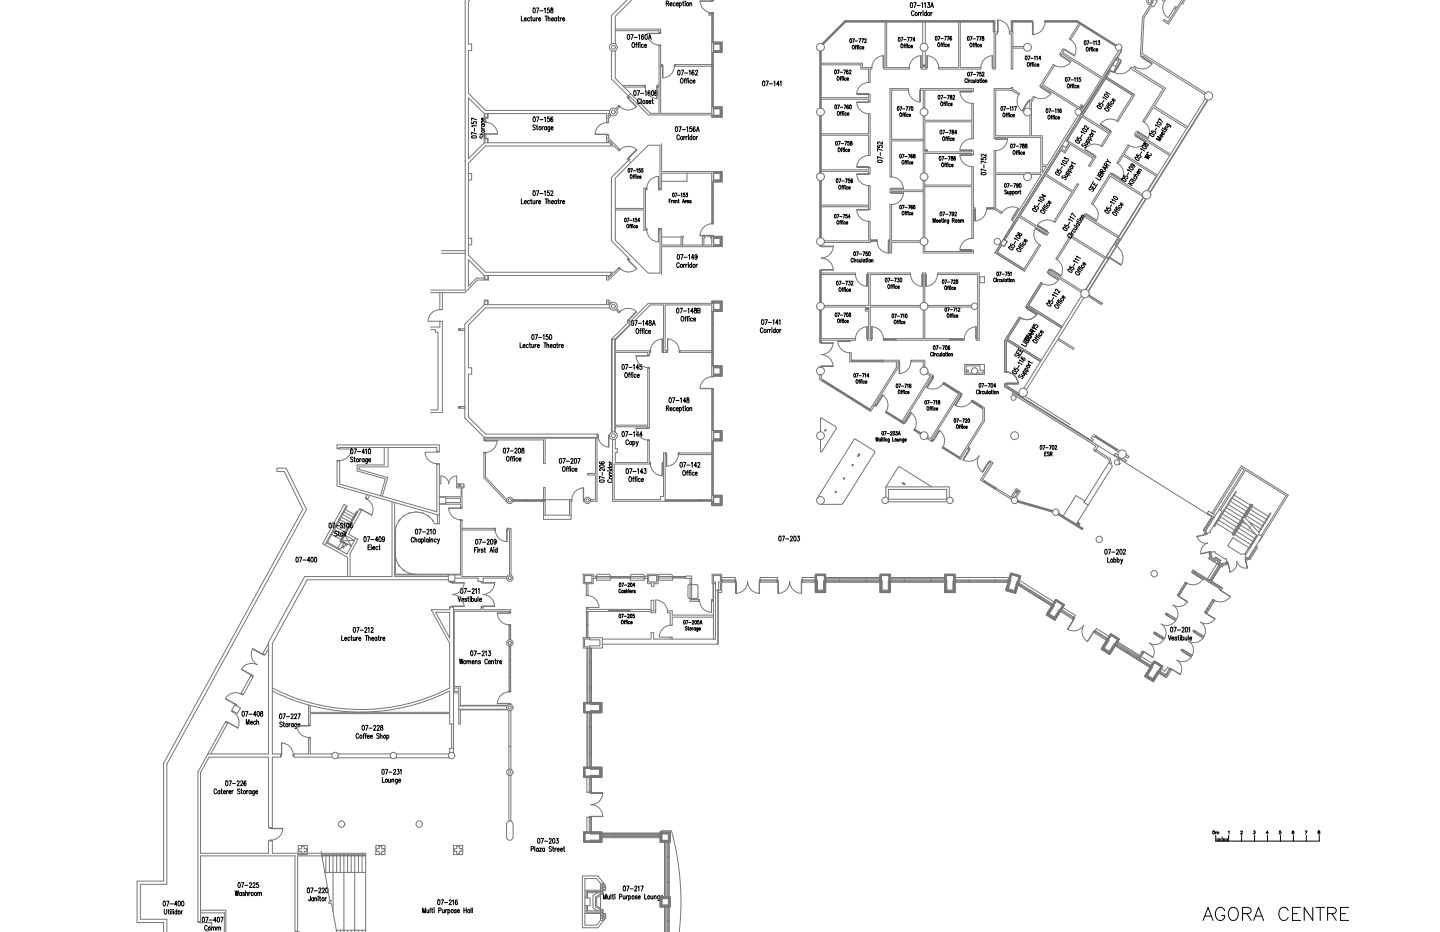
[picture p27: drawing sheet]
<svg xmlns="http://www.w3.org/2000/svg" width="432mm" height="279mm" viewBox="0 0 432 279" stroke-linecap="round" stroke-linejoin="round" font-family="sans-serif">
<!-- layer: 3_Text -->
<g fill="none" stroke="#000" stroke-width=".3">
<path d="M156.3 4.8v1.5h.7M157.2 5.7h.6l-.1-.3a.39 .39 0 0 0-.5 .4 .39 .39 0 0 0 .6 .3M158.8 5.5l-.1-.1a.4 .4 0 0 0-.6 .4 .4 .4 0 0 0 .7 .3M159.1 5.3h.4M159.3 4.8v1.2l.2 .3M159.8 5.3l.1 .9 .2 .1 .3-.3M160 2.5l.1-.1a.84 .84 0 0 1 0 1.5l-.3-.7zM160.4 5.3v1M160.8 5.3v1M160.8 2.4h.8l-.5 1.5M161.2 5.3l-.4 .4M161.5 5.7h.6l-.1-.3a.39 .39 0 0 0-.5 .4 .39 .39 0 0 0 .6 .3"/>
<path d="M161.9 3.2h.9M163.2 2.7l.3-.3v1.5M163.4 4.8h.7M163.8 4.8v1.5M164.4 5.6l.2-.3 .3 .1v.9M164.4 4.8v1.5M164.7 2.4h-.5l-.1 .6a.42 .42 0 0 1 .6 .1 .42 .42 0 0 1 0 .6 .42 .42 0 0 1-.6-.1M165.2 2.5v.4a.49 .49 0 0 1 .6 .4 .49 .49 0 0 1-.4 .6 .53 .53 0 0 1-.2-.7 .53 .53 0 0 1 .5-.3v-.4zM165.4 5.7h.6l-.1-.3a.39 .39 0 0 0-.6 .4 .39 .39 0 0 0 .7 .3M166.9 5.5l-.1-.1a.4 .4 0 0 0-.5 .4 .4 .4 0 0 0 .6 .3M166.9 5.3v1M167.3 5.3h.3"/>
<path d="M167.4 4.8v1.2l.3 .3M168 5.3v1M168.4 5.3l-.4 .4M168.7 5.7h.6l-.1-.3a.4 .4 0 0 0-.5 .4 .4 .4 0 0 0 .6 .3M188.2 10.4h.2a.84 .84 0 0 1 0 1.4l-.3-.6zM189.1 10.4h.7l-.5 1.4M189.7 12.8h.1a.71 .71 0 0 1 .6 .7 .71 .71 0 0 1-.7 .7l-.2-.5zM190.2 11.2h.9M190.6 13.3h.4M191.1 12.8l-.3 .3v1.1M191.3 13.3h.3M191.5 10.6l.3-.2v1.4"/>
<path d="M191.7 12.8l-.3 .3v1.1M191.9 12.8h.1M191.9 13.3v.9M192.9 13.5l-.1-.2a.4 .4 0 0 0-.5 .5 .4 .4 0 0 0 .6 .2M193 10.6l-.2-.2a.88 .88 0 0 0-.1 1.4 .43 .43 0 0 0 .3-.5 .43 .43 0 0 0-.5-.3l-.1 .3M193.2 13.7h.7l-.1-.4a.4 .4 0 0 0-.6 .5 .4 .4 0 0 0 .7 .2M193.5 10.4h.2a.86 .86 0 0 1 0 1.4l-.3-.6zM194.4 11.8l.5-1.4 .4 1.4M194.6 11.3h.5M199.8 1h.6v-.6l-.6-.1v1.5M200.2 1l.3 .8M200.9 1.2h.6l-.1-.3a.4 .4 0 0 0-.5 .4 .4 .4 0 0 0 .6 .3"/>
<path d="M202.5 1l-.1-.1a.4 .4 0 0 0-.6 .4 .4 .4 0 0 0 .7 .3M202.8 1.2h.6l-.1-.3a.4 .4 0 0 0-.5 .4 .4 .4 0 0 0 .6 .3M203.7 1l.1-.1a.4 .4 0 0 1 .6 .4 .4 .4 0 0 1-.7 .3M203.7 .8v1.5M204.7 .8h.4M204.9 .3v1.2l.2 .3M205.4 .4h.1M205.5 .8v1M206.8 1.1l.3-.3 .2 .1 .1 .9M206.8 .8v1M254.9 11.7a.53 .53 0 0 1 .5 .5 .53 .53 0 0 1-.5 .5zM255.6 11.6h.6l-.4 1.2"/>
<path d="M255.7 13.6h.1a.57 .57 0 0 1 .4 .6 .57 .57 0 0 1-.5 .5l-.2-.4zM256.5 12.3h.7M256.5 13.9h.3M256.8 13.6l-.2 .2v.9M257 13.9h.3M257.3 13.6l-.2 .2v.9M257.5 13.6h.1M257.5 13.9v.8M257.6 11.6h.5l-.4 1.2M258.3 14.1l-.1-.1a.32 .32 0 0 0-.4 .4 .32 .32 0 0 0 .5 .2M258.4 11.6h.6l-.4 1.2M258.6 14.3h.4v-.3a.32 .32 0 0 0-.5 .4 .31 .31 0 0 0 .5 .2"/>
<path d="M259.2 11.9l.1-.2a.27 .27 0 0 1 .4 0 .27 .27 0 0 1 0 .4l-.5 .7h.6M269.5 11.3a.54 .54 0 0 1 .4 .5 .54 .54 0 0 1-.4 .5zM270.2 11.2h.6l-.5 1.2M270.3 13.2h.1a.57 .57 0 0 1 .4 .6 .57 .57 0 0 1-.5 .5l-.2-.4zM271 11.9h.8M271 13.6h.3M271.4 13.2l-.3 .2v1M271.5 13.6h.3M271.9 13.2l-.2 .2v1M272 13.2h.1M272.1 13.6v.8M272.1 11.2h.6l-.4 1.2"/>
<path d="M272.9 13.7l-.1-.1a.32 .32 0 0 0-.4 .4 .32 .32 0 0 0 .5 .2M272.9 11.2h.6l-.4 1.2M273.1 .9l.2-.1a.86 .86 0 0 1 0 1.5l-.4-.6zM273.1 13.9h.5l-.1-.3a.33 .33 0 0 0-.4 .4 .33 .33 0 0 0 .5 .2M274 .8h.7l-.5 1.5M274.1 3.6a.41 .41 0 0 0-.5-.4 .41 .41 0 0 0-.3 .6v.3a.41 .41 0 0 0 .3 .6 .41 .41 0 0 0 .5-.3M274.4 12h-.6l.4-.8v1.2M275 1.7h1M275.4 3.7v1M275.8 3.7l-.4 .4M276.1 3.7v1M276.4 1.1l.2-.3v1.5"/>
<path d="M276.5 3.7l-.4 .4M276.8 3.3h.1M276.8 3.7v1M277.2 1.1l.3-.3v1.5M277.8 3.9l-.1-.1a.4 .4 0 0 0-.6 .4 .4 .4 0 0 0 .7 .3M277.8 3.2v1.5M278.2 .8h.5l-.3 .6a.42 .42 0 0 1 .4 .6 .42 .42 0 0 1-.8 0M279.1 2.3l.4-1.5 .4 1.5M279.1 3.7v1M279.3 1.8h.5M279.5 3.7l-.4 .4M280.6 11a.53 .53 0 0 1 .4 .5 .53 .53 0 0 1-.4 .5z"/>
<path d="M281.3 10.9h.6l-.5 1.2M281.3 12.9l.1-.1a.57 .57 0 0 1 .5 .6 .57 .57 0 0 1-.6 .6l-.1-.4zM282.1 13.3h.3M282.1 11.6h.8M282.4 12.8l-.2 .3v.9M282.6 13.3h.3M282.9 12.8l-.2 .3v.9M283.1 12.9h.1M283.1 13.3v.7M283.2 10.9h.6l-.4 1.2M283.9 13.4l-.1-.1a.32 .32 0 0 0-.4 .3 .32 .32 0 0 0 .5 .2M284 10.9h.6l-.4 1.2"/>
<path d="M284.2 13.6h.5l-.1-.3a.32 .32 0 0 0-.5 .3 .32 .32 0 0 0 .6 .2M285.3 11.1v-.1a.54 .54 0 0 0-.4 .5 .54 .54 0 0 0 .4 .5 .34 .34 0 0 0 .1-.4 .34 .34 0 0 0-.4-.2l-.1 .3M290.2 11a.54 .54 0 0 1 .4 .6 .54 .54 0 0 1-.4 .5zM290.9 11h.6l-.4 1.1M291 13l.1-.1a.57 .57 0 0 1 .4 .6 .57 .57 0 0 1-.5 .5l-.2-.4zM291.7 13.3h.3M291.7 11.6h.8M292.1 12.9l-.3 .2v1M292.2 13.3h.3M292.6 12.9l-.2 .2v1M292.7 13h.1M292.8 13.3v.8"/>
<path d="M292.8 11h.6l-.4 1.1M293.6 13.5l-.1-.1a.32 .32 0 0 0-.5 .3 .32 .32 0 0 0 .6 .2M293.6 11h.6l-.4 1.1M293.8 13.6h.5l-.1-.2a.32 .32 0 0 0-.4 .3 .32 .32 0 0 0 .5 .2M294.6 11v.4a.38 .38 0 0 1 .5 .3 .38 .38 0 0 1-.5 .4 .58 .58 0 0 1 .4-.9l-.1-.2zM307.6 16.8a.54 .54 0 0 1 .4 .6 .54 .54 0 0 1-.4 .5zM308.2 18.8h.1a.56 .56 0 0 1 .4 .5 .56 .56 0 0 1-.5 .6l-.2-.4zM308.3 16.8h.5l-.4 1.2M308.9 19.1h.3M309.1 17.5h.7M309.3 18.8l-.2 .2v.9M309.4 19.1h.3"/>
<path d="M309.8 18.8l-.2 .2v.9M309.9 18.8h.1M310 19.1v.8M310.2 17l.2-.2v1.2M310.8 19.3l-.1-.1a.31 .31 0 0 0-.4 .3 .31 .31 0 0 0 .5 .2M310.8 17l.2-.2v1.2M311 19.5h.5l-.1-.3a.32 .32 0 0 0-.4 .3 .32 .32 0 0 0 .5 .2M312.1 17.6h-.6l.4-.8v1.2M325.2 12.3a.53 .53 0 0 1 .5 .5 .53 .53 0 0 1-.5 .6zM325.9 14.2a.57 .57 0 0 1 .5 .6 .57 .57 0 0 1-.5 .5l-.2-.4zM325.9 12.2h.6l-.4 1.2M326.6 14.6h.3"/>
<path d="M326.8 12.9h.7M326.9 14.2l-.2 .2v.9M327.1 14.6h.3M327.4 14.2l-.2 .2v.9M327.6 14.2h.1M327.6 14.6v.7M327.9 12.5l.2-.3v1.2M328.4 14.8v-.2a.33 .33 0 0 0-.5 .4 .33 .33 0 0 0 .5 .2M328.5 12.5l.2-.3v1.2M328.7 14.9h.5l-.1-.3a.32 .32 0 0 0-.4 .4 .32 .32 0 0 0 .5 .2M329.3 12.2h.4l-.2 .5a.34 .34 0 0 1 .3 .5 .34 .34 0 0 1-.6 0M141.4 36.5v.5l.7 .1a.41 .41 0 0 1 0-.6 .41 .41 0 0 1 .6 .1 .41 .41 0 0 1-.1 .5"/>
<path d="M142.3 38.4v.9M142.9 37.7h-1.5l.3 .3M142.9 35.9l-1.5-.5v.7M144.4 38.2l.4 .5M144.4 36.4h1.3v.5M144.4 38.7h.9M144.4 37.4h.9M144.6 37.4l-.2 .1a.4 .4 0 0 0 .5 .5 .4 .4 0 0 0 .2-.6M144.6 36.4l-.2 .1a.4 .4 0 0 0 .5 .5 .4 .4 0 0 0 .2-.6M145.1 35.4l.2 .1a.42 .42 0 0 1-.5 .5 .42 .42 0 0 1-.3-.6h.3v.6M145.3 40l-.2 .2h-1.2M160 35.1h.1a.86 .86 0 0 1 0 1.4l-.3-.6z"/>
<path d="M160.5 37.7l-.2-.2h-.4v.5l.6 .4v.3l-.2 .2-.5-.2M160.8 38h.4M160.9 35.1h.7l-.5 1.4M161 37.5v1.2l.2 .2M161.9 35.9h1M162.6 38v.9M163 38l-.4 .4M163.3 35.3l.2-.2v1.4M163.9 38.2l-.1-.2a.4 .4 0 0 0-.6 .5 .4 .4 0 0 0 .7 .2M163.9 38v.9M164.7 35.1h-.5l-.1 .6a.41 .41 0 0 1 .6 0 .41 .41 0 0 1 0 .6 .41 .41 0 0 1-.6-.1M164.8 38v1.3h-.4"/>
<path d="M164.8 38.2l-.1-.2a.4 .4 0 0 0-.5 .5 .4 .4 0 0 0 .6 .2M165.2 38.4h.6l-.1-.4a.4 .4 0 0 0-.5 .5 .4 .4 0 0 0 .6 .2M165.8 35.2l-.2-.1a.71 .71 0 0 0-.5 .7 .71 .71 0 0 0 .6 .6 .43 .43 0 0 0 .1-.5 .43 .43 0 0 0-.5-.2l-.2 .3M190.2 27.2h.1a.84 .84 0 0 1 0 1.4l-.3-.6zM191.1 27.2h.7l-.5 1.4M192 30a.41 .41 0 0 0-.5-.4 .41 .41 0 0 0-.3 .6v.3a.41 .41 0 0 0 .3 .6 .41 .41 0 0 0 .5-.4M192.1 28h.9M192.3 29.6v1.5M193.5 27.5l.2-.3v1.4M194.3 30.3l-.6-.1v.2l.6 .5-.2 .2-.4-.2M194.6 30.5h.6l-.1-.3a.43 .43 0 0 0-.5 .4 .43 .43 0 0 0 .5 .4l.1-.1M194.9 27.4v-.2a.72 .72 0 0 0-.7 .6 .72 .72 0 0 0 .4 .8 .39 .39 0 0 0 .4-.5 .39 .39 0 0 0-.6-.2l-.1 .3"/>
<path d="M195.5 27.2h.1a.84 .84 0 0 1 0 1.4l-.3-.6zM195.5 30.1h.4M195.7 29.6v1.2l.2 .3M196.4 27.9l.6-.1v-.6h-.6v1.4l.7-.1v-.5l-.2-.1M202.6 38.1l.2-.1a.84 .84 0 0 1 0 1.5l-.3-.7zM203.3 21.1l.2-.1a.86 .86 0 0 1 0 1.5l-.3-.6zM203.5 38h.8l-.5 1.5M204.2 21h.8l-.6 1.5M204.2 23.6l.1-.1a.71 .71 0 0 1 .6 .7 .71 .71 0 0 1-.7 .7l-.2-.5zM204.6 38.8h.9M205.2 24h.3M205.3 21.9h.9"/>
<path d="M205.6 23.5l-.3 .2v1.2M205.8 24h.4M205.9 38.3l.3-.3v1.5M206.2 23.5l-.2 .2v1.2M206.4 23.6h.1M206.5 24v.9M206.6 21.3l.3-.3v1.5M207.4 38h-.5l-.1 .6a.42 .42 0 0 1 .6 .1 .42 .42 0 0 1-.1 .6 .42 .42 0 0 1-.5-.1M207.5 24.2l-.1-.2a.4 .4 0 0 0-.6 .5 .4 .4 0 0 0 .7 .2M207.8 24.4h.6l-.1-.4a.4 .4 0 0 0-.5 .5 .4 .4 0 0 0 .6 .2M208.1 21.3l-.1-.2a.71 .71 0 0 0-.7 .6 .71 .71 0 0 0 .5 .8 .42 .42 0 0 0 .4-.5 .42 .42 0 0 0-.6-.3l-.1 .3M208.4 38.2l-.2-.2a.88 .88 0 0 0 0 1.5 .41 .41 0 0 0 .3-.6 .41 .41 0 0 0-.6-.1l-.1 .2"/>
<path d="M208.6 21.4v-.2a.33 .33 0 0 1 .5-.1 .33 .33 0 0 1 0 .5l-.6 .9h.7M208.9 39.5l.4-1.5 .4 1.5M209 39h.5M228.8 24.4a.71 .71 0 0 1 .7 .5 .71 .71 0 0 1-.5 .8h-.2l-.2-.6zM229.7 24.3h.7l-.5 1.4M230.7 25.1h.9M232.1 24.6l.2-.3v1.4M233.7 25.3h-.8l.5-1v1.4M234 24.6l.2-.3v1.4M250.4 21a.53 .53 0 0 1 .4 .6 .53 .53 0 0 1-.4 .5zM250.4 31.5a.54 .54 0 0 1 .5 .6 .54 .54 0 0 1-.5 .5zM251.1 21h.6l-.5 1.2"/>
<path d="M251.1 31.5h.6l-.4 1.1M251.1 23l.1-.1a.57 .57 0 0 1 .5 .6 .57 .57 0 0 1-.6 .5zM251.2 33.5l.1-.1a.57 .57 0 0 1 .5 .6 .57 .57 0 0 1-.6 .5l-.1-.4zM251.9 21.7h.7M251.9 23.3h.3M252 32.2h.7M252 33.8h.3M252.2 22.9l-.2 .3v.9M252.3 33.4l-.2 .3v.9M252.4 23.3h.3M252.5 33.8h.3M252.7 22.9l-.2 .3v.9"/>
<path d="M252.8 33.4l-.2 .3v.9M252.9 23h.1M252.9 23.3v.8M253 21h.6l-.4 1.2M253 33.5h.1M253 33.8v.8M253.1 31.5h.5l-.4 1.1M253.7 23.5v-.1a.33 .33 0 0 0-.5 .3 .33 .33 0 0 0 .5 .2M253.8 34l-.1-.1a.31 .31 0 0 0-.4 .3 .31 .31 0 0 0 .5 .2M254 23.6h.5l-.1-.2a.31 .31 0 0 0-.4 .3 .31 .31 0 0 0 .5 .2M254.1 34.1h.5l-.1-.2a.32 .32 0 0 0-.4 .3 .32 .32 0 0 0 .5 .2M254.3 21.1l-.2-.1a.59 .59 0 0 0-.3 .6 .59 .59 0 0 0 .4 .5 .34 .34 0 0 0 .2-.4 .34 .34 0 0 0-.5-.2l-.1 .3"/>
<path d="M254.4 31.6v-.1a.54 .54 0 0 0-.5 .5 .54 .54 0 0 0 .4 .6 .32 .32 0 0 0 .1-.5 .32 .32 0 0 0-.5 0v.2M254.7 21.3v-.2a.26 .26 0 0 1 .4-.1 .26 .26 0 0 1 .1 .4l-.5 .8h.5M254.8 31.5a.53 .53 0 0 1 .5 .6 .53 .53 0 0 1-.5 .5zM269.2 32.1a.5 .5 0 0 1 .4 .5 .5 .5 0 0 1-.4 .5zM269.9 32h.5l-.4 1.1M269.9 33.9l.1-.1a.53 .53 0 0 1 .4 .6 .53 .53 0 0 1-.5 .5zM270.6 32.6h.7M270.6 34.2h.3M271 33.8l-.2 .2v.9M271.1 34.2h.3M271.4 33.8l-.2 .2v.9M271.6 33.9h.1"/>
<path d="M271.6 34.2v.7M271.7 32h.5l-.4 1.1M272.4 34.4l-.1-.2a.3 .3 0 0 0-.4 .4 .3 .3 0 0 0 .5 .2M272.4 32h.6l-.4 1.1M272.6 34.5h.5l-.1-.3a.3 .3 0 0 0-.4 .4 .3 .3 0 0 0 .5 .2M273.3 32.1a.5 .5 0 0 1 .5 .5 .5 .5 0 0 1-.5 .5zM281.4 28.6a.53 .53 0 0 1 .5 .6 .53 .53 0 0 1-.5 .5zM282 39.1a.53 .53 0 0 1 .5 .5 .53 .53 0 0 1-.5 .6zM282.1 28.6h.6l-.4 1.2M282.2 30.6l.1-.1a.57 .57 0 0 1 .4 .6 .57 .57 0 0 1-.5 .5l-.2-.3zM282.7 39h.6l-.4 1.2M283 29.3h.7"/>
<path d="M283 30.9h.3M283.3 30.5l-.2 .3v.9M283.5 30.9h.3M283.5 39.7h.8M283.8 30.5l-.2 .3v.9M284 30.6h.1M284 30.9v.8M284 28.6h.6l-.4 1.2M284.6 39h.6l-.4 1.2M284.8 31.1l-.1-.1a.33 .33 0 0 0-.4 .3 .33 .33 0 0 0 .5 .2M285 28.6v.4a.38 .38 0 0 1 .5 .3 .38 .38 0 0 1-.5 .4 .56 .56 0 0 1 .4-.8l-.1-.3zM285.1 31.3h.4v-.3a.32 .32 0 0 0-.5 .3 .32 .32 0 0 0 .5 .2"/>
<path d="M285.5 39.1v.3a.38 .38 0 0 1 .5 .4 .38 .38 0 0 1-.5 .4 .58 .58 0 0 1 .5-.9l-.2-.3zM285.8 28.9v-.2a.26 .26 0 0 1 .4-.1 .26 .26 0 0 1 0 .4l-.5 .8h.6M286.9 39.8h-.6l.4-.8v1.2M290 23.9a.33 .33 0 0 0-.4-.3 .33 .33 0 0 0-.3 .4v.3a.33 .33 0 0 0 .3 .5 .33 .33 0 0 0 .4-.3M290.3 21.7a.54 .54 0 0 1 .4 .5 .54 .54 0 0 1-.4 .6zM290.2 23.7h.1M290.3 24v.8M290.5 24v.8M290.9 24l-.4 .3M291 21.7h.5l-.4 1.1M291.6 24.2l-.1-.2a.32 .32 0 0 0-.4 .4 .32 .32 0 0 0 .5 .2M291.8 22.3h.7"/>
<path d="M291.8 24l.1 .7 .4-.1M292.3 24v.8M292.6 23.6v1.2M292.9 21.7h.6l-.4 1.1M293.5 24.2l-.1-.2a.31 .31 0 0 0-.4 .4 .31 .31 0 0 0 .5 .2M293.5 24v.8M293.8 24h.2M293.9 23.6v1l.2 .2M294.2 21.7h-.4v.5a.34 .34 0 0 1 .4 0 .34 .34 0 0 1 0 .5 .34 .34 0 0 1-.5-.1M294.3 23.7h.1M294.4 24v.8M294.6 21.9v-.1a.27 .27 0 0 1 .4-.1 .27 .27 0 0 1 0 .4l-.5 .7h.6"/>
<path d="M295.5 24.2l.4-.2v.8M295.5 24v.8M300.2 32a.53 .53 0 0 1 .5 .5 .53 .53 0 0 1-.5 .6zM300.9 34v-.1a.57 .57 0 0 1 .5 .6 .57 .57 0 0 1-.5 .5l-.2-.4zM300.9 31.9h.6l-.4 1.2M301.6 34.3h.3M301.8 32.6h.7M302 33.9l-.2 .2v1M302.1 34.3h.3M302.5 33.9l-.2 .1v1.1M302.6 34h.1M302.7 34.3v.8"/>
<path d="M302.9 32.2l.2-.3v1.2M303.5 34.5l-.1-.2a.33 .33 0 0 0-.5 .4 .33 .33 0 0 0 .6 .2M303.6 32.2l.1-.3v1.2M303.7 34.6h.5v-.2a.31 .31 0 0 0-.5 .3 .31 .31 0 0 0 .5 .2M304.2 31.9h.6l-.4 1.2M313.8 32.7l.1-.1a.59 .59 0 0 1 .3 .6 .59 .59 0 0 1-.4 .5zM314.4 34.6h.1a.56 .56 0 0 1 .4 .6 .56 .56 0 0 1-.5 .5l-.2-.4zM314.5 32.6h.6l-.4 1.2M315.1 34.9h.3M315.3 33.3h.8M315.5 34.6l-.2 .2v.9M315.6 34.9h.3"/>
<path d="M316 34.6l-.2 .2v.9M316.1 34.6h.1M316.2 34.9v.8M316.4 32.8l.2-.2v1.2M317 35.1l-.1-.1a.32 .32 0 0 0-.4 .4 .32 .32 0 0 0 .5 .2M317.1 32.8l.2-.2v1.2M317.2 35.3h.5l-.1-.3a.32 .32 0 0 0-.4 .4 .32 .32 0 0 0 .5 .2M318.2 32.8l-.1-.2a.59 .59 0 0 0-.4 .6 .59 .59 0 0 0 .5 .5 .34 .34 0 0 0 .1-.4 .34 .34 0 0 0-.4-.2l-.1 .3M319.6 23.3a.54 .54 0 0 1 .4 .6 .54 .54 0 0 1-.4 .5zM320.2 25.3l.1-.1a.57 .57 0 0 1 .4 .6 .57 .57 0 0 1-.5 .5l-.2-.4zM320.3 23.3h.6l-.5 1.1M321 25.6h.2"/>
<path d="M321.1 23.9h.8M321.3 25.2l-.2 .2v1M321.4 25.6h.3M321.8 25.2l-.2 .2v1M321.9 25.3h.1M322 25.6v.8M322.2 23.5l.2-.2v1.1M322.8 25.8l-.1-.1a.31 .31 0 0 0-.4 .3 .31 .31 0 0 0 .5 .2M322.9 23.5l.2-.2v1.1M323 25.9h.5l-.1-.2a.32 .32 0 0 0-.4 .3 .32 .32 0 0 0 .5 .2M324 23.3h-.4v.5a.32 .32 0 0 1 .4 0 .32 .32 0 0 1 0 .5 .32 .32 0 0 1-.5-.1M324.3 39.8l-.1-.4 1.2 .7"/>
<path d="M324.7 38.6a.86 .86 0 0 1 1.1 .8 .86 .86 0 0 1-1.1-.8zM325.3 38.2l-.1-.1a.32 .32 0 0 1 .2-.4 .32 .32 0 0 1 .4 .2l.4 .9 .4-.6M327.2 39.8l.8 .5M327.2 38.9l1 .6h.3M327.4 39.5l.1 .5M327.7 39l-.2 .3M329.1 31.7a.86 .86 0 0 1 1.1 .8 .84 .84 0 0 1-1.1-.8zM329.7 30.7l-.3 .4 .5 .4a.39 .39 0 0 1 .3-.5 .39 .39 0 0 1 .5 .4 .39 .39 0 0 1-.4 .4M330.8 29.4l-.1-.3 1.2 .7M331 30l-.4 .8M331.2 28.3a.86 .86 0 0 1 1.1 .8 .86 .86 0 0 1-1.1-.8zM331.4 32.4a.71 .71 0 0 1 .8 .1 .71 .71 0 0 1 .1 .8 .79 .79 0 0 1-.9-.9z"/>
<path d="M331.7 27.9v-.3l1.1 .7M331.9 31.5l.1 .4 1 .6M332.2 31l.1 .4 1 .6M332.3 31.8l-.2 .3M332.3 30.8l.2 .1zM332.6 31.3l-.2 .3M332.7 31.1l.8 .5M333.4 30.4h-.2a.38 .38 0 0 0 .1 .6 .38 .38 0 0 0 .6-.3M334.3 29.9l.1 .2a.39 .39 0 0 1-.6 .2 .39 .39 0 0 1 0-.7l.3 .1-.4 .5M345.5 39.1l-.3 .4 .5 .3a.39 .39 0 0 1 .3-.4 .39 .39 0 0 1 .5 .3 .39 .39 0 0 1-.4 .4M346.6 37.8l-.1-.4 1.2 .7M346.9 38.4l-.5 .7"/>
<path d="M347 36.6a.86 .86 0 0 1 1.1 .8 .84 .84 0 0 1-1.1-.8zM347.3 36.1l.4-.6 .9 1.2M348.3 38.9l1 .6 .3-.1M348.7 38.5h.1M348.8 39l-.2 .3M349 38.7l.8 .4M349.1 39.9v.2a.39 .39 0 0 1-.6 .2 .39 .39 0 0 1 .1-.7l.2 .1-.3 .5M349.2 38.4l.8 .4M350 37l1 .8-.1 .3M350.2 37.1l-.2 .1a.38 .38 0 0 0 .1 .6 .38 .38 0 0 0 .5-.4M350.3 38.4l-.8-.4-.2 .1 .1 .4M141.5 40.9l1.1-.2 .3 .3a.86 .86 0 0 1-1.5 0z"/>
<path d="M142.9 40.2l-1.5-.5v.7M144.1 40.7l-.2 .3 .2 .4h.3l.2-.5a.38 .38 0 0 1 .7-.1 .38 .38 0 0 1-.2 .6M144.4 40v.4M156.3 59.6v1.5h.7M159.3 59.6v1.2l.2 .3M160 57.3l.1-.1a.84 .84 0 0 1 0 1.5l-.3-.7zM160.8 57.2h.8l-.5 1.5M161.9 58h.9M163.2 57.5l.3-.3v1.5M163.4 59.6h.7M163.8 59.6v1.5M164.4 59.6v1.5"/>
<path d="M164.7 57.2h-.5l-.1 .6a.41 .41 0 0 1 .6 .1 .41 .41 0 0 1 0 .6 .41 .41 0 0 1-.6-.1M165.2 57.5l.2-.3 .4 .3-.7 1.2h.7M167.4 59.6v1.2l.3 .3M188.4 50.6a.5 .5 0 0 1 .5 .5 .5 .5 0 0 1-.5 .5zM189.1 50.6h.6l-.4 1.1M189.1 52.5l.1-.1a.53 .53 0 0 1 .4 .5 .53 .53 0 0 1-.5 .5zM189.8 52.7h.3M189.9 51.2h.7M190.1 52.4l-.2 .2v.9M190.3 52.7h.2M190.6 52.4l-.2 .2v.9M190.8 52.5h.1"/>
<path d="M190.8 52.7v.8M190.9 50.8l.2-.2v1.1M191.5 52.9v-.1a.3 .3 0 0 0-.5 .3 .3 .3 0 0 0 .5 .2M191.8 53.1h.4v-.2a.28 .28 0 0 0-.4 .2 .28 .28 0 0 0 .4 .2M192 50.6h-.4v.4a.31 .31 0 0 1 .4 .1 .31 .31 0 0 1 0 .4 .31 .31 0 0 1-.5 0M192.8 50.6h-.4l-.1 .4a.31 .31 0 0 1 .5 .1 .31 .31 0 0 1-.1 .4 .31 .31 0 0 1-.4 0M201.2 59.7h-.5v1.1M201.8 58a.49 .49 0 0 1 .4 .4 .49 .49 0 0 1-.4 .5zM202.4 57.9h.6l-.4 1.1M203.2 58.5h.7M203.5 59.7v.9l.2 .2M203.8 40.8a.41 .41 0 0 0-.6-.4 .41 .41 0 0 0-.2 .6v.3a.41 .41 0 0 0 .2 .6 .41 .41 0 0 0 .6-.3"/>
<path d="M204.2 58.1l.2-.2v1.1M205 40.9v1M205.3 57.9h-.4v.5a.31 .31 0 0 1 .4 0 .31 .31 0 0 1 0 .4 .31 .31 0 0 1-.4 0M205.5 40.9l-.5 .4M205.7 57.9h.4l-.2 .4a.31 .31 0 0 1 .3 .5 .31 .31 0 0 1-.6 0M205.7 40.9v1M206.1 40.9l-.4 .4M206.4 40.5h.1M206.5 40.9v1M207.4 41.1l-.1-.1a.43 .43 0 0 0-.5 .4 .43 .43 0 0 0 .5 .4l.1-.1M207.4 40.4v1.5M208.8 40.9v1"/>
<path d="M209.2 40.9l-.4 .4M250.7 42.4a.53 .53 0 0 1 .4 .6 .53 .53 0 0 1-.4 .5zM250.9 53.7a.58 .58 0 0 1 .5 .4 .58 .58 0 0 1-.3 .7l-.3-.3zM251.4 42.4h.6l-.5 1.1M251.5 44.4v-.1a.56 .56 0 0 1 .5 .6 .56 .56 0 0 1-.5 .5l-.2-.4zM251.6 53.6h.6l-.5 1.2M251.6 55.6h.1a.56 .56 0 0 1 .5 .6 .56 .56 0 0 1-.6 .5l-.1-.4zM252.2 43.1h.8M252.2 44.7h.3M252.4 55.9h.3M252.4 54.3h.8M252.5 44.3l-.2 .2v1"/>
<path d="M252.7 55.6l-.2 .2v.9M252.7 44.7h.3M252.9 55.9h.3M253 44.3l-.2 .2v1M253.2 55.6l-.2 .2v.9M253.2 44.4h.1M253.3 44.7v.8M253.3 42.4h.6l-.5 1.1M253.4 55.6h.1M253.4 55.9v.8M253.5 53.6h.6l-.4 1.2M254 44.9v-.1a.32 .32 0 0 0-.5 .3 .32 .32 0 0 0 .5 .2"/>
<path d="M254.2 56.1l-.1-.1a.31 .31 0 0 0-.4 .4 .31 .31 0 0 0 .5 .2M254.3 45h.5l-.1-.2a.31 .31 0 0 0-.4 .3 .31 .31 0 0 0 .5 .2M254.5 56.3h.5l-.1-.3a.32 .32 0 0 0-.4 .4 .32 .32 0 0 0 .5 .2M254.6 42.4h-.4v.5a.32 .32 0 0 1 .4 0 .32 .32 0 0 1 0 .5 .32 .32 0 0 1-.5-.1M254.8 53.6h-.4v.5a.34 .34 0 0 1 .4 0 .34 .34 0 0 1 0 .5 .34 .34 0 0 1-.5-.1M255 42.4v.4a.4 .4 0 0 1 .5 .3 .4 .4 0 0 1-.3 .4 .42 .42 0 0 1-.2-.5 .42 .42 0 0 1 .5-.2v-.4zM255.7 53.8l-.1-.1a.54 .54 0 0 0-.4 .5 .54 .54 0 0 0 .4 .5 .34 .34 0 0 0 .1-.4 .34 .34 0 0 0-.4-.2l-.1 .3M263.1 43.6v.6h.7a.42 .42 0 0 1 0-.6 .42 .42 0 0 1 .6 .1 .42 .42 0 0 1-.1 .6M263.2 48.2a.73 .73 0 0 1 .8-.3 .73 .73 0 0 1 .5 .7 .72 .72 0 0 1-.8 .3 .72 .72 0 0 1-.5-.7zM264 45.7v1M264.6 47.5l-1.5-.5v.7M264.6 45.1l-1.5-.5v.7"/>
<path d="M264.6 42.5v.7l-1.2-.7-.3 .4 .4 .3M269.9 46.3a.5 .5 0 0 1 .4 .5 .5 .5 0 0 1-.4 .5zM270.5 46.3h.6l-.4 1.1M270.6 48.2l.1-.1a.52 .52 0 0 1 .4 .6 .52 .52 0 0 1-.5 .4l-.2-.3zM271.3 46.9h.7M271.3 48.5h.3M271.6 48.1l-.2 .2v.9M271.8 48.5h.3M272.1 48.1l-.2 .1v1M272.2 48.2h.1M272.3 48.5v.7M272.3 46.3h.6l-.4 1.1"/>
<path d="M273 48.6l-.1-.1a.29 .29 0 0 0-.3 .4 .29 .29 0 0 0 .4 .1M273.3 48.8h.4v-.3a.3 .3 0 0 0-.4 .3 .3 .3 0 0 0 .4 .2M273.6 46.4l-.1-.1a.51 .51 0 0 0-.4 .5 .51 .51 0 0 0 .4 .5 .32 .32 0 0 0 .1-.4 .32 .32 0 0 0-.4-.1l-.1 .2M274 46.3v.4a.37 .37 0 0 1 .5 .3 .37 .37 0 0 1-.6 .3l.1-.5 .4-.3v-.2zM281.7 47a.54 .54 0 0 1 .5 .5 .54 .54 0 0 1-.5 .5zM282.4 46.9h.6l-.4 1.2M282.5 48.9h.1a.56 .56 0 0 1 .4 .5 .56 .56 0 0 1-.5 .6l-.2-.4zM282.8 41h.1a.57 .57 0 0 1 .4 .6 .57 .57 0 0 1-.5 .5l-.2-.4zM283.2 49.2h.3M283.3 47.6h.7M283.5 41.4h.3M283.6 48.9l-.2 .2v.9"/>
<path d="M283.7 49.2h.3M283.9 41l-.2 .2v.9M284.1 41.4h.3M284.1 48.9l-.2 .2v.9M284.2 48.9h.1M284.3 49.2v.8M284.4 46.9h.5l-.4 1.2M284.4 41l-.2 .2v.9M284.5 41h.1M284.6 41.4v.7M285.1 49.4l-.1-.1a.32 .32 0 0 0-.4 .3 .32 .32 0 0 0 .5 .2M285.3 47v.3a.4 .4 0 0 1 .5 .3 .4 .4 0 0 1-.4 .5 .42 .42 0 0 1-.2-.5 .42 .42 0 0 1 .5-.3v-.3z"/>
<path d="M285.3 49.6h.5v-.3a.32 .32 0 0 0-.5 .3 .32 .32 0 0 0 .5 .2M285.4 41.5l-.1-.1a.32 .32 0 0 0-.4 .4 .32 .32 0 0 0 .5 .2M285.6 41.7h.5l-.1-.3a.31 .31 0 0 0-.4 .4 .31 .31 0 0 0 .5 .2M286.5 47.1v-.1a.54 .54 0 0 0-.5 .5 .54 .54 0 0 0 .4 .5 .34 .34 0 0 0 .2-.4 .34 .34 0 0 0-.5-.2l-.1 .3M294.2 47.3v.5l.7 .1a.41 .41 0 0 1 0-.6 .41 .41 0 0 1 .6 .1 .41 .41 0 0 1-.1 .5M294.3 51.9l.7-.2 .7 .3a.84 .84 0 0 1-1.5 0zM295 49.4v.9M295.7 51.2l-1.5-.5v.7M295.7 48.8l-1.5-.5v.7M295.7 46.2v.7l-1.2-.7-.3 .5 .4 .2M301.3 55.1a.54 .54 0 0 1 .5 .5 .54 .54 0 0 1-.5 .6zM301.8 57.2a.29 .29 0 0 0-.4-.2 .29 .29 0 0 0 0 .5l.3 .1a.3 .3 0 0 1 .1 .5 .3 .3 0 0 1-.5-.1"/>
<path d="M302 55h.6l-.4 1.2M302.1 57.4v.7l.5-.2M302.6 57.4v.7M302.9 55.7h.7M302.9 57.5l.1-.1a.31 .31 0 0 1 .4 .4 .31 .31 0 0 1-.5 .2M302.9 57.4v1.1M303.1 43.2a.58 .58 0 0 1 .6 .5 .58 .58 0 0 1-.4 .7l-.3-.3zM303.7 57.5l.1-.1a.32 .32 0 0 1 .4 .4 .32 .32 0 0 1-.5 .2M303.7 57.4v1.1M303.8 43.2h.6l-.4 1.2M303.9 45.2l.1-.1a.57 .57 0 0 1 .4 .6 .57 .57 0 0 1-.5 .5l-.2-.3zM304 55h.5l-.4 1.2"/>
<path d="M304.7 43.9h.7M304.7 45.5h.2M305 45.1l-.2 .3v.9M305.2 45.5h.3M305.3 57.4v.7M305.3 55.4a.28 .28 0 0 1-.3 .4 .28 .28 0 0 1-.2-.4l.2-.4a.6 .6 0 0 1 .3 .7 .6 .6 0 0 1-.4 .5l-.1-.2M305.5 45.1l-.2 .3v.9M305.6 57.4l-.3 .3M305.7 45.2h.1M305.7 45.5v.8M305.7 55.1a.53 .53 0 0 1 .5 .5 .53 .53 0 0 1-.5 .6zM305.8 43.2h.5l-.4 1.2"/>
<path d="M305.8 57.4h.3M305.9 57v.9l.2 .2M306.5 45.7l-.1-.1a.32 .32 0 0 0-.4 .3 .32 .32 0 0 0 .5 .2M306.7 43.2v.4a.4 .4 0 0 1 .5 .3 .4 .4 0 0 1-.4 .5 .42 .42 0 0 1-.2-.6 .42 .42 0 0 1 .5-.2v-.4zM306.7 45.9h.6l-.1-.3a.33 .33 0 0 0-.5 .3 .33 .33 0 0 0 .6 .2M307.5 43.2v.4a.38 .38 0 0 1 .6 .3 .38 .38 0 0 1-.6 .3v-.3a.37 .37 0 0 0 .4-.2 .37 .37 0 0 0-.1-.5zM311.9 59.1a.86 .86 0 0 1 1.1 .9 .84 .84 0 0 1-1.1-.9zM313.4 58.5l-.5 .6-.5-.9 1.2 .7M316.5 51.6a.86 .86 0 0 1 1.2 .9 .86 .86 0 0 1-1.2-.9zM317.2 50.6l-.3 .5 .5 .3a.39 .39 0 0 1 .3-.4 .39 .39 0 0 1 .5 .3 .39 .39 0 0 1-.4 .4M318.3 49.3l-.1-.3 1.2 .7M318.5 50l-.4 .7"/>
<path d="M318.7 48.2a.84 .84 0 0 1 1.1 .8 .86 .86 0 0 1-1.1-.8zM318.8 52.7l-.4 .3 .1 .3 .2 .1a.6 .6 0 0 1 1 0l-.4 .4M319.1 47.6l.2-.4 .3 .5a.4 .4 0 0 1 .7 0 .4 .4 0 0 1-.3 .6M319.5 52.2l.8 .5M319.7 51.8l1.2 .8M319.9 51.9l-.1-.1a.38 .38 0 0 1 .6-.2 .38 .38 0 0 1-.1 .6M320 52.5l.1 .4-.1 .1-.8-.4M320.2 51l1.2 .8M320.4 51.1l-.1-.1a.38 .38 0 0 1 .6-.2 .38 .38 0 0 1-.1 .6M321.2 49.4l.8 .5M321.2 48.5l1 .6 .3-.1M321.4 49.1l.1 .6"/>
<path d="M321.7 48.6l-.2 .3M322.5 42a.86 .86 0 0 1 1.2 .9 .86 .86 0 0 1-1.2-.9zM323.2 41l-.3 .5 .5 .3a.39 .39 0 0 1 .3-.4 .39 .39 0 0 1 .5 .3 .39 .39 0 0 1-.4 .4M324.5 40.4l-.4 .7M324.8 43.1l-.4 .3v.3l.3 .1 .5-.2a.37 .37 0 0 1 .5 .2 .37 .37 0 0 1-.4 .5M325.5 42.6l.8 .5M325.7 42.2l1.2 .8M325.9 42.3l-.1-.1a.41 .41 0 0 1 .6-.2 .41 .41 0 0 1 .1 .6h-.2M326.1 42.9v.4l-.2 .1-.7-.4M326.2 41.4l1.2 .8M326.4 41.6l-.1-.2a.38 .38 0 0 1 .6-.2 .38 .38 0 0 1-.1 .6M327 56.2l-.4 .3v.3l.4 .1 .4-.2a.38 .38 0 0 1 .5 .2 .38 .38 0 0 1-.4 .5"/>
<path d="M327.3 55.2l-.3 .6 1.2 .8 .4-.6M327.8 55.8l-.2 .4M327.9 54.4l-.4 .6 1.2 .8 .4-.6M328.3 55l-.2 .4M328.5 53.3l1.3 .8 .3-.5M329 52.6l1.3 .7M330.1 52.2h.5l.1 .4-.2 .4-1.3-.8 .5-.5 .4 .3-.3 .6M330.4 51.6l.3-.5-.4-.3-.5 .5 1.3 .7M330.6 51.3l.8 .1M331.6 49.7l.3-.5-.5-.3-.4 .5 1.3 .7M331.6 50.3l-.3 .4M331.8 49.4l.8 .1"/>
<path d="M332 47.7l.4 .8-.8-.1M332.1 50.4l-1.5-.4 1 1.1M332.4 48.5l.7 .4M333.9 58.9a.86 .86 0 0 1 1.2 .9 .86 .86 0 0 1-1.2-.9zM336.5 53.5a.84 .84 0 0 1 1.1 .8 .84 .84 0 0 1-1.1-.8zM337.1 52.5l-.3 .4 .5 .4a.39 .39 0 0 1 .3-.5 .39 .39 0 0 1 .5 .3 .39 .39 0 0 1-.4 .5M338.2 51.2l-.1-.4 1.2 .8M338.3 54.9l1.2 .7M338.5 51.8l-.5 .8M338.6 50a.86 .86 0 0 1 1.1 .9 .86 .86 0 0 1-1.1-.9zM338.7 54.3l.4 1.1M338.9 54.1h.1"/>
<path d="M338.9 55l1 .1M339.2 53.6l.9 .6 .3-.1M339.3 54.2l.8 .5M339.6 53.6l-.2 .3M339.7 49.2l.2 .3a.36 .36 0 0 1-.6 .2 .36 .36 0 0 1 .1-.6l.9 .7-.3 .3M339.9 52.3l1.2 .8M340.3 53h-.2a.38 .38 0 0 0 .1 .6 .38 .38 0 0 0 .6-.4M340.4 47.2a.84 .84 0 0 1 1.1 .8 .86 .86 0 0 1-1.1-.8zM341 46.2l-.2 .4 .4 .3a.39 .39 0 0 1 .4-.4 .39 .39 0 0 1 .4 .3 .39 .39 0 0 1-.3 .5M341.3 51l.8 .5M341.4 52.6l-.8-.4-.2 .2 .1 .3M341.7 51.7l.1 .1a.39 .39 0 0 1-.6 .3 .39 .39 0 0 1 0-.7l.2 .1-.3 .5"/>
<path d="M342.2 44.9l-.1-.4 1.1 .8M342.3 51.1l-.7-.4-.1 .5M342.4 45.5l-.5 .7M342.6 43.7a.86 .86 0 0 1 1.1 .9 .86 .86 0 0 1-1.1-.9zM343.1 42.9l-.1 .3 .2 .2a.74 .74 0 0 1 1.1-.1 .44 .44 0 0 1-.6 .5 .44 .44 0 0 1-.1-.7l-.2-.3zM343.7 46.3l1 .9-1.3-.5 1.1 .9-1.3-.5M344.5 45.7a.39 .39 0 0 0-.6 .2 .39 .39 0 0 0 .4 .5l.2 .2a.39 .39 0 0 0 .6 0 .39 .39 0 0 0 0-.6M344.9 40a.86 .86 0 0 1 1.1 .9 .86 .86 0 0 1-1.1-.9zM348.3 41.6l-1.2-.7 .9 1.1-1.4-.4 1.2 .7M348.6 40.7l.1 .1a.39 .39 0 0 1-.6 .2 .39 .39 0 0 1 0-.6l.2 .1-.3 .5M157.2 60.5h.6l-.1-.3a.43 .43 0 0 0-.5 .4 .43 .43 0 0 0 .5 .4l.1-.1M158.8 60.3l-.1-.1a.4 .4 0 0 0-.6 .4 .4 .4 0 0 0 .7 .3"/>
<path d="M159.1 60.1h.4M159.8 60.1l.1 .9 .2 .1 .3-.3M160.4 60.1v1M160.8 60.1v1M161.2 60.1l-.4 .4M161.5 60.5h.6l-.1-.3a.43 .43 0 0 0-.5 .4 .43 .43 0 0 0 .5 .4l.1-.1M164.4 60.4l.2-.3 .3 .1v.9M165.4 60.5h.6l-.1-.3a.43 .43 0 0 0-.6 .4 .43 .43 0 0 0 .6 .4l.1-.1M166.9 60.3l-.1-.1a.4 .4 0 0 0-.5 .4 .4 .4 0 0 0 .6 .3M166.9 60.1v1M167.3 60.1h.3M168 60.1v1"/>
<path d="M168.4 60.1l-.4 .4M168.7 60.5h.6l-.1-.3a.4 .4 0 0 0-.5 .4 .4 .4 0 0 0 .6 .3M187.4 65.5a.5 .5 0 0 1 .4 .5 .5 .5 0 0 1-.4 .5zM188 65.4h.6l-.4 1.1M188.1 67.3l.1-.1a.52 .52 0 0 1 .4 .6 .52 .52 0 0 1-.5 .5zM188.8 67.6h.3M188.8 66h.7M189.1 67.2l-.2 .2v.9M189.3 67.6h.2M189.6 67.2l-.2 .2v.9M189.7 67.3h.1M189.8 67.6v.7"/>
<path d="M189.8 65.6l.3-.2v1.1M190.5 67.8l-.1-.2a.3 .3 0 0 0-.4 .4 .3 .3 0 0 0 .5 .2M190.7 67.9h.5l-.1-.3a.3 .3 0 0 0-.4 .4 .3 .3 0 0 0 .5 .2M190.9 65.4h-.3l-.1 .5a.31 .31 0 0 1 .5 0 .31 .31 0 0 1-.1 .5 .31 .31 0 0 1-.4-.1M191.9 66.1h-.6l.3-.7v1.1M200.7 60.2h.3M201.4 60.1v.7M201.7 60.1l-.3 .3M202.6 60.3l.4-.2 .1 .7M202.6 60.1v.7M203.2 76.4l.2-.1a.86 .86 0 0 1 0 1.5l-.3-.3zM203.3 60.1h.3"/>
<path d="M203.7 79.1a.41 .41 0 0 0-.5-.4 .41 .41 0 0 0-.3 .6v.3a.41 .41 0 0 0 .3 .6 .41 .41 0 0 0 .5-.4M204.1 76.3h.7l-.5 1.5M204.6 60.8l.4-1.1 .3 1.1M204.8 60.5h.3M205 79.2v1M205.1 77.1h1M205.4 79.2l-.4 .4M205.5 60.1v.7M205.7 79.2v1M205.8 60.1l-.3 .3M206 60.4h.5l-.1-.3a.3 .3 0 0 0-.4 .4 .3 .3 0 0 0 .5 .2M206.1 79.2l-.4 .4"/>
<path d="M206.4 78.8h.1M206.4 79.2v1M206.5 76.6l.3-.3v1.5M207.2 60.2l-.1-.1a.3 .3 0 0 0-.4 .4 .3 .3 0 0 0 .5 .2M207.2 60.1v.7M207.4 79.4l-.1-.1a.43 .43 0 0 0-.5 .4 .43 .43 0 0 0 .5 .4l.1-.1M207.4 78.7v1.5M208.1 77.3h-.8l.5-1v1.5M208.7 79.2v1M209 76.8l-.1 .3a.38 .38 0 0 1-.5-.4 .38 .38 0 0 1 .6-.2l-.1 1.2-.3 .1-.2-.2M209.2 79.2l-.5 .4M250.3 64.3a.49 .49 0 0 1 .5 .5 .49 .49 0 0 1-.5 .5z"/>
<path d="M251 64.3h.5l-.4 1.1M251.1 66.2l.1-.1a.53 .53 0 0 1 .4 .6 .53 .53 0 0 1-.5 .4zM251.8 64.9h.7M251.8 66.5h.3M252.1 66.1l-.2 .2v.9M252.3 66.5h.2M252.6 66.1l-.2 .2v.9M252.7 66.2h.1M252.8 66.5v.7M252.8 64.3h.5l-.4 1.1M253.5 66.6a.31 .31 0 0 0-.4 0 .31 .31 0 0 0 0 .5h.4M253.7 66.8h.5l-.1-.3a.3 .3 0 0 0-.4 .4 .3 .3 0 0 0 .5 .2"/>
<path d="M254 64.3h-.4v.4a.31 .31 0 0 1 .4 .1 .31 .31 0 0 1 0 .4 .31 .31 0 0 1-.4 0M254.9 65h-.6l.4-.7v1.1M255.8 77.7a.32 .32 0 0 0-.4-.3 .32 .32 0 0 0-.2 .5v.2a.32 .32 0 0 0 .2 .5 .32 .32 0 0 0 .4-.3M256.1 75.5a.53 .53 0 0 1 .5 .6 .53 .53 0 0 1-.5 .5zM256.1 77.5h.1M256.1 77.8v.8M256.4 77.8v.8M256.7 77.8l-.3 .3M256.8 75.5h.6l-.4 1.1M257.4 78l-.1-.1a.31 .31 0 0 0-.4 .3 .31 .31 0 0 0 .5 .2M257.6 76.2h.8M257.7 77.8v.7l.4-.1"/>
<path d="M258.1 77.8v.8M258.5 77.4v1.2M258.7 75.5h.6l-.4 1.1M259.3 78l-.1-.1a.32 .32 0 0 0-.4 .3 .32 .32 0 0 0 .5 .2M259.3 77.8v.8M259.6 77.8h.3M259.7 77.4l.1 1.1 .1 .1M260.1 75.5h-.4l-.1 .5a.32 .32 0 0 1 .5 0 .32 .32 0 0 1-.1 .5 .32 .32 0 0 1-.4-.1M260.2 77.5h.1M260.2 77.8v.8M260.5 75.5a.53 .53 0 0 1 .5 .6 .53 .53 0 0 1-.5 .5zM261.3 78l.4-.1 .1 .7"/>
<path d="M261.3 77.8v.8M269.9 61.6a.5 .5 0 0 1 .4 .5 .5 .5 0 0 1-.4 .5zM270.6 61.5h.5l-.4 1.1M270.6 63.4h.1a.53 .53 0 0 1 .4 .5 .53 .53 0 0 1-.5 .5zM271.3 62.1h.8M271.3 63.7h.3M271.6 63.4l-.2 .2v.9M271.8 63.7h.3M272.1 63.4l-.2 .2v.9M272.3 63.4h.1M272.3 63.7v.8M272.4 61.5h.5l-.4 1.1"/>
<path d="M273.1 63.9l-.1-.1a.29 .29 0 0 0-.4 .3 .29 .29 0 0 0 .5 .2M273.3 64h.4v-.2a.29 .29 0 0 0-.4 .3 .29 .29 0 0 0 .4 .2M273.6 61.7v-.1a.5 .5 0 0 0-.5 .5 .5 .5 0 0 0 .4 .5 .3 .3 0 0 0 .1-.5 .3 .3 0 0 0-.4 0l-.1 .2M274.4 61.7v-.1a.5 .5 0 0 0-.5 .5 .5 .5 0 0 0 .4 .5 .32 .32 0 0 0 .1-.4 .32 .32 0 0 0-.4-.2l-.1 .3M279.8 66.7v-1.2l.3 1.2 .3-1.2v1.2M280.8 66.2h.5l-.1-.2a.32 .32 0 0 0-.4 .3 .32 .32 0 0 0 .5 .2M281.5 66.2h.5l-.1-.2a.32 .32 0 0 0-.4 .3 .32 .32 0 0 0 .5 .2M282 63.6a.53 .53 0 0 1 .5 .6 .53 .53 0 0 1-.5 .5zM282.3 65.9h.3M282.4 65.5v1l.2 .2M282.7 63.6h.6l-.4 1.1M282.9 65.6h.1"/>
<path d="M282.9 65.9v.8M283.2 66.1l.4-.1 .1 .7M283.2 65.9v.8M283.5 64.2h.8M284.5 65.9l-.1 1.1h-.3M284.5 66.1l-.1-.1a.31 .31 0 0 0-.4 .3 .31 .31 0 0 0 .5 .2M284.6 63.6h.6l-.4 1.1M285.6 66.1l.5-.1v-.4l-.5-.1v1.2M285.9 66.1l.3 .6M286 63.9l-.1 .3a.3 .3 0 0 1-.4-.3 .3 .3 0 0 1 .4-.2v1l-.4-.1M286.3 63.8l.1-.1a.27 .27 0 0 1 .3-.1 .27 .27 0 0 1 .1 .4l-.5 .7h.6M288 66.1l.4-.1 .1 .7"/>
<path d="M288 65.9v.8M288.5 66.1l.4-.1v.7M302.6 74a.84 .84 0 0 1 1.1 .8 .86 .86 0 0 1-1.1-.8zM303.2 73l-.3 .4 .5 .4a.39 .39 0 0 1 .3-.5 .39 .39 0 0 1 .5 .4 .39 .39 0 0 1-.4 .4M304.3 71.7l-.1-.3 1.2 .7M304.5 72.3l-.4 .8M304.7 70.6a.86 .86 0 0 1 1.1 .8 .86 .86 0 0 1-1.1-.8zM305 74.5a.8 .8 0 0 1 1 .9 .78 .78 0 0 1-1-.9zM305.5 73.7l.1 .3 1 .6M305.5 69.7l-.1-.1a.69 .69 0 0 0 .1 .9 .69 .69 0 0 0 .9 0 .37 .37 0 0 0-.3-.5 .37 .37 0 0 0-.4 .4l.1 .2M305.8 73.2l.1 .3 1 .6M305.9 74l-.2 .3"/>
<path d="M306 73h.1M306.2 73.4l-.2 .3M306.3 73.2l.8 .5M307 72.5h-.1a.38 .38 0 0 0 0 .7 .38 .38 0 0 0 .6-.4M307.9 72l.1 .2a.39 .39 0 0 1-.6 .2 .39 .39 0 0 1 0-.6l.3 .1-.4 .5M309.7 62.6a.86 .86 0 0 1 1.1 .8 .86 .86 0 0 1-1.1-.8zM310.3 61.6l-.2 .4 .4 .3a.41 .41 0 0 1 .4-.4 .41 .41 0 0 1 .4 .3 .41 .41 0 0 1-.3 .5M311.4 60.3v-.4l1.1 .8M311.7 60.9l-.5 .8M312.1 63a.72 .72 0 0 1 .9 .2 .72 .72 0 0 1 .1 .8 .81 .81 0 0 1-1-1zM312.7 62.2l.1 .3 .9 .6M313 61.7l.1 .3 .9 .6"/>
<path d="M313 62.5l-.1 .3M313.1 61.5l.1 .1zM313.4 62l-.2 .3M313.5 61.7l.8 .5M314.2 61h-.2a.38 .38 0 0 0 .1 .7 .38 .38 0 0 0 .5-.4M315.1 60.6l.1 .1a.39 .39 0 0 1-.6 .2 .39 .39 0 0 1 0-.6l.2 .1-.3 .5M318.8 68.3a.86 .86 0 0 1 1.1 .8 .86 .86 0 0 1-1.1-.8zM319.4 67.2l-.2 .5 .5 .3a.39 .39 0 0 1 .3-.4 .39 .39 0 0 1 .4 .3 .39 .39 0 0 1-.3 .4M320.6 69.9h.1M320.6 66l-.1-.4 1.1 .7M320.6 70.3a.38 .38 0 0 0-.5 .3 .38 .38 0 0 0 .3 .5l.3 .1a.38 .38 0 0 0 .6 .1 .38 .38 0 0 0-.1-.6M320.8 66.6l-.5 .7"/>
<path d="M320.9 79.8l-.2 .4 .5 .3a.39 .39 0 0 1 .3-.4 .39 .39 0 0 1 .4 .3 .39 .39 0 0 1-.3 .4M320.9 70.1l.8 .5M321 65.3l-.1-.4 1.2 .8M321.1 69.8l.8 .5M321.2 64.5l.3-.6 1 1.1M321.3 69.5l.2 .5M321.9 68.9h-.1a.38 .38 0 0 0 0 .6 .38 .38 0 0 0 .6-.3M322 67.5l1.2 .7M322.1 78.5l-.1-.4 1.1 .7M322.2 68.1l.8 .4M322.3 79.1l-.5 .7M322.5 77.8l-.1-.4 1.2 .8"/>
<path d="M322.8 68.4l.1 .3-.2 .2-.8-.4M322.8 66.2l1 .6 .3-.1M322.9 77.1l-.1-.3 1.2 .7M323 66.9l.7 .5M323.1 67h-.1a.38 .38 0 0 0 .1 .6 .38 .38 0 0 0 .5-.4M323.2 65.8h.1M323.3 66.3l-.2 .3M323.6 80h.1M323.5 66l.8 .4M324.2 64.9l.8 .4M324.6 79.5h-.2a.38 .38 0 0 0 .1 .7 .38 .38 0 0 0 .6-.4M325.3 64.9l-.8-.4-.2 .1 .1 .4"/>
<path d="M325.5 79l.1 .2a.39 .39 0 0 1-.6 .2 .39 .39 0 0 1 0-.7l.2 .1-.3 .6M331.4 63.1a.86 .86 0 0 1 1.1 .8 .86 .86 0 0 1-1.1-.8zM332 62l-.3 .5 .5 .3a.39 .39 0 0 1 .3-.4 .39 .39 0 0 1 .5 .3 .39 .39 0 0 1-.4 .4M333.1 60.7l-.1-.3 1.2 .8M333.4 61.4l-.5 .7M333.5 60.1l-.1-.4 1.2 .8M333.8 63.6a.8 .8 0 0 1 1 .9 .78 .78 0 0 1-1-.9zM334.3 62.8l.1 .3 .9 .6M334.6 62.3l.1 .3 .9 .6M334.6 63.1l-.1 .3M334.8 62.1h.1M335 62.5l-.2 .3"/>
<path d="M335.1 62.3l.8 .5M335.8 61.6h-.2a.38 .38 0 0 0 .1 .7 .38 .38 0 0 0 .5-.4M336.7 61.1l.1 .2a.39 .39 0 0 1-.6 .2 .39 .39 0 0 1 0-.6l.2 .1-.3 .4M189.4 96.2l.2-.1a.86 .86 0 0 1 0 1.5l-.3-.3zM190.3 96.1h.8l-.6 1.5M190.9 98.6l.1-.1a.76 .76 0 0 1 .6 .8 .76 .76 0 0 1-.6 .7 1.02 1.02 0 0 1-.1-1.4zM191.4 96.9h.9M191.8 99h.4M192.3 98.5l-.3 .3v1.2M192.5 99h.3M192.7 96.4l.3-.3v1.5M192.9 98.5l-.3 .3v1.2"/>
<path d="M193.1 98.6h.1M193.1 99v1M194.1 99.2l-.1-.1a.4 .4 0 0 0-.5 .4 .4 .4 0 0 0 .6 .3M194.4 97.1h-.8l.5-1v1.5M194.5 99.4h.6l-.1-.3a.42 .42 0 0 0-.5 .4 .42 .42 0 0 0 .5 .4l.1-.1M194.7 96.2l-.1 .2a.75 .75 0 0 1 .6 1.1 .45 .45 0 0 1-.6-.4 .45 .45 0 0 1 .5-.5l.1-.4zM195.6 97.6l.5-1.5 .4 1.5M195.8 97.1h.5M203 92.5l.2-.1a.84 .84 0 0 1 0 1.5l-.3-.7zM203.9 92.4h.7l-.5 1.5M204.4 94.9l.1-.1a.71 .71 0 0 1 .6 .8 .71 .71 0 0 1-.7 .6l-.2-.5zM204.9 93.2h1"/>
<path d="M205.4 95.3h.3M205.8 94.8l-.3 .3v1.2M206 95.3h.4M206.3 92.7l.2-.3v1.5M206.4 94.8l-.3 .3v1.2M206.6 94.9h.1M206.7 95.3v1M207.6 95.5l-.1-.1a.43 .43 0 0 0-.5 .4 .43 .43 0 0 0 .5 .4l.1-.1M207.9 93.4h-.8l.5-1v1.5M208 95.7h.6l-.1-.3a.43 .43 0 0 0-.5 .4 .43 .43 0 0 0 .5 .4l.1-.1M208.3 92.5v.4a.48 .48 0 0 1 .6 .4 .48 .48 0 0 1-.6 .5 .58 .58 0 0 1-.1-.6 .58 .58 0 0 1 .6-.3v-.4zM209.2 93.1l.6-.1 .1-.5-.7-.1v1.5l.7-.2v-.3l-.2-.3"/>
<path d="M228.5 95.9a.72 .72 0 0 1 .7 .6 .72 .72 0 0 1-.5 .8l-.3-.3zM228.8 98.6a.41 .41 0 0 0-.5-.3 .41 .41 0 0 0-.3 .5v.4a.41 .41 0 0 0 .3 .5 .41 .41 0 0 0 .5-.3M229.4 95.8h.7l-.5 1.5M230.1 98.8v.9M230.4 96.7h1M230.5 98.8l-.4 .4M230.8 98.8v.9M231.2 98.8l-.4 .4M231.4 98.3h.1M231.5 98.8v.9M231.8 96.1l.2-.3v1.5M232.5 99l-.1-.2a.4 .4 0 0 0-.6 .5 .4 .4 0 0 0 .7 .2"/>
<path d="M232.5 98.3v1.4M233.4 96.8h-.8l.5-1v1.5M233.6 96.1l.3-.3v1.5M233.8 98.8v.9M234.2 98.8l-.4 .4M250.5 93.9a.49 .49 0 0 1 .5 .5 .49 .49 0 0 1-.5 .5zM250.9 84.3a.54 .54 0 0 1 .5 .6 .54 .54 0 0 1-.5 .5zM251.2 93.8h.6l-.4 1.1M251.3 95.7h.1a.52 .52 0 0 1 .4 .5 .52 .52 0 0 1-.5 .5l-.2-.4zM251.6 84.3h.6l-.4 1.1M251.7 86.3l.1-.1a.57 .57 0 0 1 .4 .6 .57 .57 0 0 1-.5 .6l-.2-.4zM252 94.5h.7"/>
<path d="M252 96h.3M252.3 95.7h-.2v1.1M252.5 96h.2M252.5 85h.7M252.5 86.6h.3M252.8 95.7l-.2 .2v.9M252.8 86.2l-.2 .3v.9M252.9 95.7h.1M253 96v.8M253 86.6h.3M253 93.8h.6l-.4 1.1M253.3 86.2l-.2 .3v.9"/>
<path d="M253.5 86.3h.1M253.5 86.6v.8M253.6 84.3h.5l-.4 1.1M253.7 96.2l-.1-.1a.3 .3 0 0 0-.4 .3 .3 .3 0 0 0 .5 .2M253.9 93.9a.49 .49 0 0 1 .4 .5 .49 .49 0 0 1-.4 .5zM253.9 96.3h.5v-.2a.29 .29 0 0 0-.5 .3 .29 .29 0 0 0 .5 .2M254.3 86.8l-.1-.1a.31 .31 0 0 0-.4 .3 .31 .31 0 0 0 .5 .2M254.5 84.3h.4l-.2 .4a.34 .34 0 0 1 .3 .5 .34 .34 0 0 1-.6 0M254.6 87h.5l-.1-.3a.32 .32 0 0 0-.5 .3 .32 .32 0 0 0 .6 .2M254.7 93.9v.3a.38 .38 0 0 1 .4 .3 .38 .38 0 0 1-.3 .4 .49 .49 0 0 1-.2-.5 .49 .49 0 0 1 .5-.3l-.2-.3zM255.2 84.6l.1-.2a.27 .27 0 0 1 .4-.1 .27 .27 0 0 1 0 .4l-.5 .7h.6M265.6 83.4a.54 .54 0 0 1 .4 .6 .54 .54 0 0 1-.4 .5z"/>
<path d="M266.3 83.4h.6l-.5 1.1M266.4 85.4v-.1a.57 .57 0 0 1 .5 .6 .57 .57 0 0 1-.5 .5l-.2-.4zM267.1 84.1h.8M267.1 85.7h.3M267.4 85.3l-.2 .3v.9M267.6 94.2a.5 .5 0 0 1 .4 .5 .5 .5 0 0 1-.4 .5zM267.6 85.7h.3M267.9 85.3l-.2 .3v.9M268.1 85.4h.1M268.2 85.7v.8M268.2 83.4h.6l-.4 1.1M268.2 94.1h.6l-.4 1.2"/>
<path d="M268.2 96h.1a.52 .52 0 0 1 .5 .5 .52 .52 0 0 1-.6 .5zM268.9 85.9v-.1a.32 .32 0 0 0-.5 .3 .32 .32 0 0 0 .5 .2M269 96.3h.2M269 94.8h.7M269.1 83.4h.5l-.3 .4a.34 .34 0 0 1 .3 .5 .34 .34 0 0 1-.6 0M269.2 86h.5l-.1-.2a.32 .32 0 0 0-.4 .3 .32 .32 0 0 0 .5 .2M269.3 96l-.2 .2v.9M269.4 96.3h.3M269.7 96l-.2 .2v.9M269.9 96h.1M269.9 96.3v.8M270 83.4a.53 .53 0 0 1 .5 .6 .53 .53 0 0 1-.5 .5z"/>
<path d="M270 94.1h.6l-.4 1.2M270.7 96.5l-.1-.1a.29 .29 0 0 0-.4 .3 .29 .29 0 0 0 .5 .2M270.8 94.4l.2-.3v1.2M270.9 96.6h.5l-.1-.2a.29 .29 0 0 0-.4 .3 .29 .29 0 0 0 .5 .2M271.6 94.2a.5 .5 0 0 1 .4 .5 .5 .5 0 0 1-.4 .5zM282.7 83.9a.5 .5 0 0 1 .4 .5 .5 .5 0 0 1-.4 .5zM283.3 83.9h.6l-.4 1.1M283.4 85.8l.1-.1a.53 .53 0 0 1 .4 .6 .53 .53 0 0 1-.5 .5zM283.5 92.3a.5 .5 0 0 1 .4 .5 .5 .5 0 0 1-.4 .5zM284.1 84.5h.7M284.1 86.1h.3M284.1 92.2h.6l-.4 1.1"/>
<path d="M284.1 94.1h.1a.53 .53 0 0 1 .4 .5 .53 .53 0 0 1-.5 .5zM284.4 85.7l-.2 .2v.9M284.6 86.1h.3M284.8 94.4h.3M284.9 85.7l-.2 .2v.9M284.9 92.9h.7M285.1 85.8h.1M285.1 86.1v.7M285.1 83.9h.6l-.4 1.1M285.1 94.1l-.2 .2v.9M285.3 94.4h.3M285.6 94.1l-.2 .2v.9"/>
<path d="M285.8 94.1h.1M285.8 94.4v.8M285.8 86.3v-.2a.29 .29 0 0 0-.4 .4 .29 .29 0 0 0 .4 .2M285.9 92.2h.6l-.4 1.1M285.9 84.2l.1-.2a.29 .29 0 0 1 .4 0 .29 .29 0 0 1-.1 .5l-.4 .5h.5M286.1 86.4h.4l-.1-.3a.29 .29 0 0 0-.3 .4 .29 .29 0 0 0 .4 .2M286.6 94.6l-.1-.1a.29 .29 0 0 0-.4 .3 .29 .29 0 0 0 .5 .2M286.7 92.5l.2-.3v1.1M286.8 83.9v.4a.37 .37 0 0 1 .5 .3 .37 .37 0 0 1-.6 .3v-.4a.37 .37 0 0 0 .4-.2 .37 .37 0 0 0-.1-.4zM286.8 94.7h.5l-.1-.2a.29 .29 0 0 0-.4 .3 .29 .29 0 0 0 .5 .2M287.4 92.5v-.1a.25 .25 0 0 1 .4-.1 .25 .25 0 0 1 0 .3l-.5 .7h.6M298.5 83.7a.31 .31 0 0 0-.3-.3 .31 .31 0 0 0-.3 .4v.3a.31 .31 0 0 0 .2 .4 .31 .31 0 0 0 .4-.3"/>
<path d="M298.8 83.4h.1M298.8 83.8v.7M299 81.6a.5 .5 0 0 1 .4 .5 .5 .5 0 0 1-.4 .5zM299.1 83.8v.7M299.4 83.8l-.3 .3M299.7 81.6h.5l-.4 1.1M300.1 83.9l-.1-.1a.3 .3 0 0 0-.4 .3 .3 .3 0 0 0 .5 .2M300.3 83.8v.6l.4-.1M300.4 82.2h.7M300.7 83.8v.7M301 83.4v1.1M301.5 81.6h.5l-.4 1.1"/>
<path d="M301.8 83.9l-.1-.1a.3 .3 0 0 0-.4 .3 .3 .3 0 0 0 .5 .2M301.8 83.8v.7M302.1 83.8h.3M302.2 83.4v1l.2 .1M302.6 83.4h.1M302.7 83.8v.7M302.7 81.6h-.4v.4a.31 .31 0 0 1 .4 .1 .31 .31 0 0 1 0 .4 .31 .31 0 0 1-.5-.1M303 81.8l.2-.2v1.1M303.7 84l.4-.2v.7M303.7 83.8v.7M309.2 99l-.1-.3 1.2 .7M309.3 99.6l.3-.6-.4-.3-.5 .6 1.3 .7"/>
<path d="M309.5 99.6l-.5 .8M309.5 99.3l.9 .1M309.6 98.3l-.1-.3 1.2 .7M309.8 97.6l.3 .7h-.8M310.1 97l-.2 .5 .4 .3a.39 .39 0 0 1 .4-.5 .39 .39 0 0 1 .4 .4 .39 .39 0 0 1-.3 .4M310.1 98.3l.7 .4M311.9 99.9h-.2a.41 .41 0 0 0 .1 .6 .41 .41 0 0 0 .6-.2l-.1-.2M312.8 99.4v.1a.39 .39 0 0 1-.6 .2 .39 .39 0 0 1 .1-.6l.2 .1-.3 .5M314 90.9a.86 .86 0 0 1 1.1 .8 .86 .86 0 0 1-1.1-.8zM314.6 89.9l-.3 .4 .5 .4a.4 .4 0 0 1 .4-.5 .4 .4 0 0 1 .4 .4 .4 .4 0 0 1-.4 .4M315.7 88.6l-.1-.4 1.2 .8M316 89.2l-.5 .8"/>
<path d="M316.1 87.9l-.1-.3 1.2 .7M316.4 91.4a.71 .71 0 0 1 .8 .2 .71 .71 0 0 1 .1 .8 .79 .79 0 0 1-.9-1zM316.6 87.2l-.1-.1a.31 .31 0 0 1 .2-.4 .31 .31 0 0 1 .4 .2l.4 .9 .4-.5M316.9 90.6l.1 .4 .9 .5M317.2 90.1l.1 .3 .9 .7M317.2 90.9l-.1 .3M317.4 90h.1M317.6 90.4l-.2 .3M317.7 90.1l.8 .5M318.4 89.5h-.2a.38 .38 0 0 0 .1 .6 .38 .38 0 0 0 .5-.4M319.3 89l.1 .1a.4 .4 0 0 1-.7 .2 .4 .4 0 0 1 .1-.6l.2 .1-.3 .5M320.3 80.8a.86 .86 0 0 1 1.1 .8 .86 .86 0 0 1-1.1-.8z"/>
<path d="M322.6 81.5a.8 .8 0 0 1 1 .9 .78 .78 0 0 1-1-.9zM323.1 80.7l.1 .3 .9 .6M323.4 80.2l.1 .3 1 .6M323.5 80.9l-.2 .3M323.8 80.4l-.2 .3M323.9 80.2l.8 .5M156 102.8v1.4h.6M156.8 103.7h.7l-.1-.4a.4 .4 0 0 0-.6 .5 .4 .4 0 0 0 .7 .2M158.4 103.4l-.1-.1a.4 .4 0 0 0-.5 .5 .4 .4 0 0 0 .6 .2M158.7 103.3h.4M158.9 102.8v1.1l.2 .3M159.4 103.3l.1 .8 .3 .1 .2-.3"/>
<path d="M159.6 100.4l.1-.1a.83 .83 0 0 1 0 1.5l-.3-.6zM160 103.3v.9M160.4 103.3v.9M160.5 100.3h.7l-.5 1.5M160.8 103.3l-.4 .4M161.1 103.7h.6l-.1-.4a.4 .4 0 0 0-.5 .5 .4 .4 0 0 0 .6 .2M161.5 101.2h.9M162.9 100.6l.2-.3v1.5M163 102.8h.8M163.4 102.8v1.4M164 103.5l.2-.2h.3v.9M164 102.8v1.4"/>
<path d="M164.3 100.3h-.5l-.1 .6a.42 .42 0 0 1 .6 .1 .42 .42 0 0 1 0 .6 .42 .42 0 0 1-.6-.1M164.9 100.4l.1-.1a.83 .83 0 0 1 0 1.5l-.3-.6zM165 103.7h.6l-.1-.4a.4 .4 0 0 0-.5 .5 .4 .4 0 0 0 .6 .2M166.5 103.4l-.1-.1a.4 .4 0 0 0-.5 .5 .4 .4 0 0 0 .6 .2M166.5 103.3v.9M166.9 103.3h.4M167 102.8v1.1l.3 .3M167.6 103.3v.9M168 103.3l-.4 .4M168.3 103.7h.6l-.1-.4a.4 .4 0 0 0-.5 .5 .4 .4 0 0 0 .6 .2M186.6 109.4l.2-.1a.84 .84 0 0 1 0 1.4l-.3-.6zM187.5 109.3h.8l-.6 1.4"/>
<path d="M187.5 111.8l.1-.1a.71 .71 0 0 1 .6 .8 .71 .71 0 0 1-.7 .6l-.2-.5zM188.5 112.2h.3M188.6 110.1h.9M188.9 111.7l-.3 .3v1.2M189.1 112.2h.4M189.5 111.7l-.2 .3v1.2M189.7 111.8h.1M189.8 112.2v1M189.9 109.6l.3-.3v1.4M190.8 112.4l-.2-.1a.39 .39 0 0 0-.5 .4 .39 .39 0 0 0 .7 .3M191.1 112.6h.6l-.1-.3a.4 .4 0 0 0-.5 .4 .4 .4 0 0 0 .6 .3M191.5 110.3h-.7l.5-1v1.4"/>
<path d="M192.4 109.3h-.5v.6a.41 .41 0 0 1 .5 0 .41 .41 0 0 1 0 .6 .41 .41 0 0 1-.6 0M200.8 119.3h.1a.84 .84 0 0 1 0 1.4l-.3-.6zM201.7 119.3h.7l-.6 1.4M204 119.5l.3-.2v1.4M206 119.3v.3a.79 .79 0 0 1 .5 1.1 .46 .46 0 0 1-.6-.4 .46 .46 0 0 1 .5-.5l.1-.5zM256.1 112.1a.5 .5 0 0 1 .5 .5 .5 .5 0 0 1-.5 .5zM256.8 112h.5l-.4 1.1M256.8 113.9l.1-.1a.54 .54 0 0 1 .4 .6 .54 .54 0 0 1-.5 .5zM257.5 114.2h.3M257.6 112.6h.7M257.8 113.8l-.2 .2v.9M258 114.2h.3"/>
<path d="M258.3 113.8l-.2 .2v.9M258.5 113.9h.1M258.5 114.2v.7M258.6 112h.5l-.4 1.1M259.2 114.3v-.1a.3 .3 0 0 0-.4 .4 .3 .3 0 0 0 .4 .2M259.4 112.2l.2-.2v1.1M259.5 114.5h.4v-.2a.31 .31 0 0 0-.4 0 .31 .31 0 0 0 0 .5h.4M260.6 112.7h-.6l.4-.7v1.1M268.8 115.2a.5 .5 0 0 1 .5 .5 .5 .5 0 0 1-.5 .5zM269.5 117h.1a.53 .53 0 0 1 .4 .5 .53 .53 0 0 1-.5 .5zM269.5 115.1h.5l-.3 1.1M270.2 117.3h.2"/>
<path d="M270.3 115.8h.7M270.5 117l-.2 .2v.8M270.7 117.3h.2M271 117l-.2 .2v.8M271.1 117h.1M271.2 117.3v.7M271.3 115.1h.5l-.4 1.1M271.9 117.5l-.1-.1a.3 .3 0 0 0-.4 .3 .3 .3 0 0 0 .5 .2M272.1 115.3l.2-.2v1.1M272.1 117.6h.5l-.1-.2a.3 .3 0 0 0-.4 .3 .3 .3 0 0 0 .5 .2M273.2 115.3l-.2-.2a.56 .56 0 0 0-.3 .6 .56 .56 0 0 0 .4 .5v-.6h-.3l-.1 .3M279.7 105.9a.33 .33 0 0 0-.4-.3 .33 .33 0 0 0-.3 .4v.3a.33 .33 0 0 0 .3 .5 .33 .33 0 0 0 .4-.3"/>
<path d="M279.9 105.7h.1M280 106v.8M280 103.7a.57 .57 0 0 1 .5 .5 .57 .57 0 0 1-.3 .6l-.3-.2zM280.3 106v.8M280.6 106l-.3 .3M280.7 103.7h.6l-.4 1.1M281.3 106.2l-.1-.2a.32 .32 0 0 0-.4 .4 .32 .32 0 0 0 .5 .2M281.5 104.3h.8M281.6 106v.7l.4-.1M282 106v.8M282.3 105.6v1.2M282.6 103.7h.6l-.4 1.1"/>
<path d="M283.2 106.2l-.1-.2a.31 .31 0 0 0-.4 .4 .31 .31 0 0 0 .5 .2M283.2 106v.8M283.5 106h.3M283.6 103.7a.53 .53 0 0 1 .4 .5 .53 .53 0 0 1-.4 .6zM283.6 105.6v1l.2 .2M284.1 105.7h.1M284.1 106v.8M284.8 103.8l-.1-.1a.54 .54 0 0 0-.4 .5 .54 .54 0 0 0 .4 .6 .34 .34 0 0 0 .1-.5 .34 .34 0 0 0-.4-.1l-.1 .2M285.2 106.2l.4-.2v.8M285.2 106v.8M293.4 117.2a.33 .33 0 0 0-.4-.3 .33 .33 0 0 0-.2 .5v.2a.33 .33 0 0 0 .2 .5 .33 .33 0 0 0 .4-.3M293.7 115a.54 .54 0 0 1 .4 .5 .54 .54 0 0 1-.4 .6z"/>
<path d="M293.7 117h.1M293.7 117.3v.8M294 117.3v.8M294.3 117.3l-.3 .3M294.4 115h.6l-.4 1.1M295 117.5v-.1a.32 .32 0 0 0-.5 .3 .32 .32 0 0 0 .5 .2M295.2 115.6h.8M295.3 117.3v.7l.4-.1M295.7 117.3v.8M296.1 116.9v1.2M296.3 115h.6l-.4 1.1M296.9 117.5l-.1-.1a.31 .31 0 0 0-.4 .3 .31 .31 0 0 0 .5 .2"/>
<path d="M296.9 117.3v.8M297.2 117.3h.3M297.3 115a.53 .53 0 0 1 .4 .5 .53 .53 0 0 1-.4 .6zM297.3 116.9v1l.2 .2M297.8 117h.1M297.8 117.3v.8M298.6 115.7h-.6l.4-.7v1.1M298.9 117.5l.4-.1 .1 .7M298.9 117.3v.8M303.7 111.2a.86 .86 0 0 1 1.1 .8 .86 .86 0 0 1-1.1-.8zM304.3 110.2l-.3 .4 .5 .4a.39 .39 0 0 1 .3-.5 .39 .39 0 0 1 .5 .4 .39 .39 0 0 1-.4 .4M304.7 106.1l-.4 .3v.3l.4 .1 .4-.2a.39 .39 0 0 1 .6 .2 .39 .39 0 0 1-.5 .5"/>
<path d="M305.1 105.1l-.4 .6 1.2 .8 .4-.6M305.4 108.9l-.1-.3 1.2 .7M305.5 105.7l-.2 .4M305.6 104.3l-.4 .6 1.3 .7 .3-.5M305.6 109.5l-.4 .8M305.8 108.2l-.1-.3 1.2 .7M305.9 112.4l-.4 .3v.3l.3 .1 .4-.2a.37 .37 0 0 1 .6 .2 .37 .37 0 0 1-.5 .4M306 104.9l-.2 .3M306.3 103.2l1.2 .7 .3-.5M306.5 107h-.1a.69 .69 0 0 0 .1 .9 .69 .69 0 0 0 .9 0 .38 .38 0 0 0-.3-.5 .38 .38 0 0 0-.4 .4l.1 .1M306.5 111.8l.8 .5M306.7 102.4l1.3 .8"/>
<path d="M306.7 111.5l1.2 .7M306.9 111.6v-.1a.41 .41 0 0 1 .6-.3 .41 .41 0 0 1 0 .7h-.1M307.1 112.2l.1 .3-.2 .2-.8-.4M307.3 110.7l1.1 .7M307.4 110.8v-.1a.38 .38 0 0 1 .6-.2 .38 .38 0 0 1-.1 .6M307.5 101.3a.86 .86 0 0 1 1.1 .8 .86 .86 0 0 1-1.1-.8zM307.8 102h.4l.3 .4-.3 .4-1.2-.7 .4-.5 .4 .3-.2 .5M308.1 100.3l-.3 .4 .5 .4a.4 .4 0 0 1 .4-.5 .4 .4 0 0 1 .4 .4 .4 .4 0 0 1-.4 .4M308.1 101.5l.3-.6-.4-.3-.4 .6 1.2 .7M308.3 109.1l.7 .5M308.3 108.2l.9 .6 .4-.1M308.3 101.2l.9 .1"/>
<path d="M308.5 108.8l.1 .5M308.8 108.3l-.2 .3M309.3 100.2l-.3 .4M309.8 100.3l-1.4-.4 1 1.1M309.8 101.9a.8 .8 0 0 1 1.1 .9 .8 .8 0 0 1-1.1-.9zM310.4 101l.1 .4 .9 .6M310.7 100.5l.1 .4 .9 .6M310.7 101.3l-.1 .3M310.9 100.4h.1M311 100.8l-.1 .3M311.2 100.6l.8 .4M105.3 134.6h.1a.86 .86 0 0 1 0 1.4l-.2-.2z"/>
<path d="M105.8 137.2l-.2-.2-.5 .2 .1 .3 .4 .3a.38 .38 0 0 1 .1 .6 .38 .38 0 0 1-.6-.1M106.2 134.6h.7l-.5 1.4M106.2 137.5h.3M106.3 137v1.2l.3 .3M107.2 135.4h.9M107.9 137.5v1M108.3 137.5l-.4 .4M109.2 137.7l-.1-.1a.4 .4 0 0 0-.6 .4 .4 .4 0 0 0 .7 .3M109.2 137.5v1M109.3 135.6h-.8l.6-1v1.4M109.6 134.9l.3-.3v1.4M110.2 137.5l-.1 1.3-.4 .1"/>
<path d="M110.2 137.7l-.1-.1a.4 .4 0 0 0-.6 .4 .4 .4 0 0 0 .7 .3M110.5 137.9h.6l-.1-.3a.43 .43 0 0 0-.5 .4 .43 .43 0 0 0 .5 .4l.1-.1M110.6 134.6h.1a.86 .86 0 0 1 0 1.4l-.2-.2zM151.1 134.4h.1a.84 .84 0 0 1 0 1.4l-.3-.6zM152 134.4h.7l-.5 1.4M152.1 136.9l.1-.1a.71 .71 0 0 1 .5 .7 .71 .71 0 0 1-.6 .7l-.3-.5zM153 135.2h.9M153 137.3h.4M153.4 136.8l-.3 .3v1.2M153.6 137.3h.4M154 136.8l-.2 .3v1.2M154.2 136.9h.1"/>
<path d="M154.3 137.3v1M154.4 134.7l.2-.3 .4 .2-.7 1.2h.8M155.3 137.5l-.1-.1a.43 .43 0 0 0-.5 .4 .43 .43 0 0 0 .5 .4l.1-.2M155.5 134.4h.2a.84 .84 0 0 1 0 1.4l-.3-.6zM155.6 137.7h.6l-.1-.3a.43 .43 0 0 0-.5 .4 .43 .43 0 0 0 .5 .4l.1-.2M156.5 134.4v.3a.79 .79 0 0 1 .6 1.1 .46 .46 0 0 1-.7-.4 .46 .46 0 0 1 .6-.5l.1-.5zM167.9 137.5l.1-.1a.84 .84 0 0 1 0 1.5l-.3-.6zM168.8 137.4h.7l-.5 1.5M168.9 139.9h.1a.71 .71 0 0 1 .5 .7 .71 .71 0 0 1-.6 .7l-.2-.5zM169.8 138.3h.9M170.2 139.9l-.3 .2v1.2M170.8 139.9l-.2 .2v1.2"/>
<path d="M171 139.9h.1M171.2 137.8l.2-.4 .4 .3-.6 1.2h.7M172.3 137.5l.2-.1a.84 .84 0 0 1 0 1.5l-.3-.6zM173.2 137.4h.8l-.6 1.5M179.8 139.5l.8-.1 .6 .3a.84 .84 0 0 1-1.4 0zM180 138.5l-.2 .2a.72 .72 0 0 0 .7 .4 .72 .72 0 0 0 .6-.5 .43 .43 0 0 0-.5-.2 .43 .43 0 0 0-.2 .5l.3 .2M182.7 138.4l.4 .4M182.7 138.8h1M186.7 129.5l.1-.1a.83 .83 0 0 1 0 1.5l-.3-.7zM187.6 129.4h.7l-.6 1.5M188.5 132.2a.41 .41 0 0 0-.5-.3 .41 .41 0 0 0-.3 .5v.3a.41 .41 0 0 0 .3 .6 .41 .41 0 0 0 .5-.4M188.6 130.2h.9"/>
<path d="M189.8 132.5l.1-.1a.4 .4 0 0 1 .5 .4 .4 .4 0 0 1-.6 .3M189.8 132.3v1.5M189.9 129.7l.3-.3v1.5M190.8 132.3l.3 1 .3-1M191.1 133.3l-.3 .5M191.6 130.4h-.8l.5-1v1.5M192.6 130.4h-.8l.5-1v1.5M199.8 122.4l.6-.1v-.5l-.6-.1v1.4M200.2 122.4l.4 .7M200.9 122.6h.6l-.1-.4a.4 .4 0 0 0-.5 .5 .4 .4 0 0 0 .6 .2M202.5 122.4l-.1-.2a.4 .4 0 0 0-.6 .5 .4 .4 0 0 0 .7 .2M202.7 120.1h.9"/>
<path d="M202.8 122.6h.6l-.1-.4a.43 .43 0 0 0-.5 .5 .43 .43 0 0 0 .5 .4l.1-.2M203.7 122.4l.1-.2a.4 .4 0 0 1 .6 .5 .4 .4 0 0 1-.7 .2M203.7 122.2v1.4M204 138.7a.72 .72 0 0 1 .8 .6 .72 .72 0 0 1-.5 .8l-.4-.3zM204.7 122.2h.4M204.9 121.7v1.2l.2 .2M204.9 138.6h.8l-.6 1.5M205.4 121.8h.1M205.5 122.2v.9M205.7 120.2h-.8l.5-.9v1.4M206 139.4h.9M206.9 122.4l.2-.2h.3v.9"/>
<path d="M206.9 122.2v.9M207.3 138.9l.3-.3v1.5M208.9 139.6h-.7l.5-1v1.5M209.3 139v-.3a.34 .34 0 0 1 .5 0 .34 .34 0 0 1 0 .5l-.6 .9h.7M262.6 131.2l.2 1.1 .2-1.1 .2 1.1 .2-1.1M264 131.7l-.1-.1a.3 .3 0 0 0-.4 .3 .3 .3 0 0 0 .5 .2M264 131.6v.7M264.3 131.2h.1M264.3 131.6v.7M264.5 129.4a.5 .5 0 0 1 .5 .5 .5 .5 0 0 1-.5 .5zM264.6 131.6h.3M264.7 131.2v1l.2 .1"/>
<path d="M265.1 131.2h.1M265.2 131.6v.7M265.2 129.4h.5l-.4 1.1M265.5 131.8l.3-.2 .1 .7M265.5 131.6v.7M266 130h.7M266.7 131.6l-.1 .9-.3 .1M266.7 131.7l-.1-.1a.3 .3 0 0 0-.4 .3 .3 .3 0 0 0 .5 .2M267 129.6l.1-.1a.25 .25 0 0 1 .3-.1 .25 .25 0 0 1 .1 .4l-.5 .7h.5M267.7 131.2v1.1h.4M267.9 129.4a.5 .5 0 0 1 .4 .5 .5 .5 0 0 1-.4 .5zM268.6 129.4h.4l-.2 .4a.32 .32 0 0 1 .3 .4 .32 .32 0 0 1-.6 0"/>
<path d="M269.1 131.6v.6l.4-.1M269.3 130.5l.3-1.1 .4 1.1M269.5 130.1h.3M269.5 131.6v.7M269.8 131.8l.4-.2 .1 .7M269.8 131.6v.7M271 131.6v.9l-.3 .1M271 131.7v-.1a.3 .3 0 0 0-.4 .3 .3 .3 0 0 0 .4 .2M271.3 131.9h.5l-.1-.3a.3 .3 0 0 0-.4 .3 .3 .3 0 0 0 .5 .2M277.4 120.1a.5 .5 0 0 1 .5 .5 .5 .5 0 0 1-.5 .5zM278.1 120.1h.5l-.4 1.1M278.1 121.9h.1a.52 .52 0 0 1 .4 .5 .52 .52 0 0 1-.5 .5l-.2-.3z"/>
<path d="M278.8 122.3h.3M278.9 120.7h.7M279.1 121.9h-.2v1.1M279.3 122.3h.2M279.6 121.9l-.2 .2v.9M279.7 121.9h.1M279.8 122.3v.7M279.9 120.1h.5l-.4 1.1M280.5 122.4l-.1-.1a.3 .3 0 0 0-.4 .3 .3 .3 0 0 0 .5 .2M280.7 120.3l.2-.2v1.1M280.7 122.6h.5v-.2a.29 .29 0 0 0-.5 .2 .29 .29 0 0 0 .5 .2M281.4 120.1v.3a.37 .37 0 0 1 .5 .4 .37 .37 0 0 1-.6 .3v-.4a.36 .36 0 0 0 .4-.2 .36 .36 0 0 0-.1-.4z"/>
<path d="M286.2 125.6a.49 .49 0 0 1 .4 .5 .49 .49 0 0 1-.4 .5zM286.9 125.5h.5l-.4 1.1M286.9 127.4h.1a.54 .54 0 0 1 .4 .5 .54 .54 0 0 1-.5 .5l-.1-.4zM287.6 126.2h.7M287.6 127.7h.3M288 127.4h-.2v1.1M288.1 127.7h.3M288.4 127.4l-.2 .2v.9M288.6 127.4h.1M288.6 127.7v.8M288.6 125.5h.6l-.4 1.1M289.3 127.9v-.1a.3 .3 0 0 0-.4 .3 .3 .3 0 0 0 .4 .2"/>
<path d="M289.5 125.8l.1-.3 .3 .3-.5 .8h.6M289.6 128h.5l-.1-.2a.31 .31 0 0 0-.4 .3 .31 .31 0 0 0 .5 .2M290.3 125.6a.49 .49 0 0 1 .5 .5 .49 .49 0 0 1-.5 .5zM312 133.6h.1a.59 .59 0 0 1 .4 .6 .59 .59 0 0 1-.5 .5zM312.7 133.6h.6l-.4 1.1M313.3 136.1h.3M313.6 134.2h.7M313.8 135.5h-.5v1.2h.5M314.6 133.6h.6l-.4 1.1M314.7 135.7l-.2-.2-.4 .2 .5 .5a.31 .31 0 0 1-.1 .4 .31 .31 0 0 1-.4-.1M314.9 136.1l.5-.1v-.4l-.5-.1v1.2M315.2 136.1l.3 .6"/>
<path d="M315.6 133.6h.1a.58 .58 0 0 1 .4 .6 .58 .58 0 0 1-.5 .5zM316.4 133.8v-.1a.27 .27 0 0 1 .4-.1 .27 .27 0 0 1 0 .4l-.5 .7h.6M98.8 156.9l.2-.1a.86 .86 0 0 1 0 1.5l-.3-.3zM99.7 156.8h.7l-.5 1.5M100.7 157.6h1M101.1 159.5l-.3-.2-.4 .2 .1 .3 .4 .2a.38 .38 0 0 1 .1 .6 .38 .38 0 0 1-.5 0l-.1-.1M101.4 159.7h.4M101.6 159.3v1.1l.2 .3M102.7 160l-.1-.2a.42 .42 0 0 0-.5 .4 .42 .42 0 0 0 .5 .4l.1-.1M102.7 159.7v1M102.8 157l-.2-.2-.5 .2 .1 .4 .4 .2a.39 .39 0 0 1 .2 .6 .39 .39 0 0 1-.6 0l-.1-.1M103.1 157.1l.3-.3v1.5"/>
<path d="M103.1 159.3h.1M103.2 159.7v1M103.5 159.7v1M103.9 159.7l-.4 .4M104.1 156.9l.2-.1a.86 .86 0 0 1 0 1.5l-.3-.3zM105.6 157l-.2-.2a.73 .73 0 0 0-.5 .8 .73 .73 0 0 0 .6 .6 .44 .44 0 0 0 .2-.5 .44 .44 0 0 0-.5-.3l-.2 .4M124.7 158.7l.2-.1a.86 .86 0 0 1 0 1.5l-.4-.6zM125.6 158.6h.7l-.5 1.5M126.6 159.5h1M128 159l.2-.4 .5 .3-.7 1.2h.7M129 158.9l.3-.3v1.5M130 158.7l.2-.1a.86 .86 0 0 1 0 1.5l-.3-.6z"/>
<path d="M169.8 140.4h.4M170.4 140.4h.4M171.1 140.4v.9M172.1 140.6l-.1-.2a.43 .43 0 0 0-.5 .4 .43 .43 0 0 0 .5 .5l.1-.2M172.4 140.8h.6l-.1-.4a.43 .43 0 0 0-.5 .4 .43 .43 0 0 0 .5 .5l.1-.2M179.8 144l1.2-.1 .2 .3a.86 .86 0 0 1-1.4 0zM180.6 141.6v.9M181.2 143.3l-1.4-.5v.8M181.2 140.4v.8l-.9-.7a.33 .33 0 0 0-.5 .2 .33 .33 0 0 0 .3 .4M182.3 141.2h.1M182.2 140.1h1.5M182.5 143.8a.4 .4 0 0 0-.3 .6 .4 .4 0 0 0 .6 .2h.3a.4 .4 0 0 0 .6-.2 .4 .4 0 0 0-.4-.6"/>
<path d="M182.7 142.1l.4 .4M182.7 141.4l.4 .5M182.7 142.5h1M182.7 141.9h1M182.7 141.1h1M182.9 140.1l-.1 .2a.42 .42 0 0 0 .4 .5 .42 .42 0 0 0 .4-.5l-.1-.2M187.9 140.6l.1-.1a.86 .86 0 0 1 0 1.5l-.3-.6zM188.8 140.5h.7l-.5 1.5M188.8 143l.1-.1a.71 .71 0 0 1 .5 .8 .71 .71 0 0 1-.6 .6l-.2-.5zM189.7 143.4h.4M189.8 141.4h1M190.1 142.9l-.2 .3v1.2"/>
<path d="M190.3 143.4h.4M190.8 142.9l-.3 .3v1.2M190.9 143h.1M191 143.4v1M191.2 140.8l.2-.3v1.5M192 143.6l-.1-.1a.4 .4 0 0 0-.5 .4 .4 .4 0 0 0 .6 .3M192.3 143.8h.6l-.1-.3a.4 .4 0 0 0-.5 .4 .4 .4 0 0 0 .6 .3M192.8 141.5h-.8l.5-1v1.5M193.1 140.5h.6l-.3 .6a.42 .42 0 0 1 .4 .6 .42 .42 0 0 1-.8 0M204.9 141.1h.1a.76 .76 0 0 1 .6 .7 .76 .76 0 0 1-.6 .7 1.05 1.05 0 0 1-.1-1.4zM205.9 141.5h.3M206.3 141.1l-.3 .2v1.2"/>
<path d="M206.5 141.5h.4M206.9 141.1l-.2 .2v1.2M207.1 141.1h.1M207.2 141.5v1M208.2 141.7l-.2-.1a.42 .42 0 0 0-.5 .4 .42 .42 0 0 0 .5 .4l.2-.1M208.5 141.9h.6l-.1-.3a.42 .42 0 0 0-.5 .4 .42 .42 0 0 0 .5 .4l.1-.1M88.9 167.1l.1-.1a.84 .84 0 0 1 0 1.5l-.3-.6zM89.8 167h.7l-.5 1.5M90.8 167.9h.9M92.9 168h-.7l.5-1v1.5M93.4 167.1a.72 .72 0 0 1 .7 .6 .72 .72 0 0 1-.5 .8l-.2-.1-.2-.5zM94.4 167.1l.2-.1a.84 .84 0 0 1 0 1.5l-.3-.6z"/>
<path d="M109.3 161l.1-.1a.84 .84 0 0 1 0 1.5l-.3-.6zM110.2 160.9h.7l-.5 1.5M110.4 164h.4M111 163.3h-.6v1.5h.6M111.2 161.8h.9M111.3 163.3v1.5M111.8 164.3h.6l-.1-.4a.4 .4 0 0 0-.6 .4 .4 .4 0 0 0 .7 .3M113.3 161.9h-.8l.6-1v1.5M113.3 164l-.1-.1a.4 .4 0 0 0-.5 .4 .4 .4 0 0 0 .6 .3M113.6 163.8h.4M113.7 161a.72 .72 0 0 1 .8 .6 .72 .72 0 0 1-.5 .8l-.3-.1-.1-.5zM113.8 163.3v1.2l.2 .3"/>
<path d="M115.3 161.4l-.2 .4a.38 .38 0 0 1-.5-.5 .38 .38 0 0 1 .7-.2l-.2 1.2-.4-.1M124.1 161.4a.41 .41 0 0 0-.5-.3 .41 .41 0 0 0-.3 .5v.4a.41 .41 0 0 0 .3 .5 .41 .41 0 0 0 .5-.3M124.4 161.8l.3-.3 .2 .1 .1 .9M124.4 161.1v1.4M126 161.8l-.1-.2a.4 .4 0 0 0-.5 .5 .4 .4 0 0 0 .6 .2M126 161.5v1M126.4 161.8l.1-.2a.4 .4 0 0 1 .5 .5 .4 .4 0 0 1-.6 .2M126.4 161.5v1.5M127.4 161.1v1.4M128.4 161.8l-.1-.2a.4 .4 0 0 0-.5 .5 .4 .4 0 0 0 .6 .2M128.4 161.5v1M128.8 161.1h.1"/>
<path d="M128.8 161.5v1M129.2 161.8l.3-.3 .2 .1 .1 .9M129.2 161.5v1M130.8 161.8l-.1-.2a.4 .4 0 0 0-.5 .5 .4 .4 0 0 0 .6 .2M131.2 161.5l.3 1 .3-1M131.5 162.5l-.4 .5M137.4 178.9l.4 1.4 .4-1.4M138.2 176.5l.2-.1a.86 .86 0 0 1 0 1.5l-.3-.3zM138.4 179.8h.6l-.1-.4a.42 .42 0 0 0-.5 .4 .42 .42 0 0 0 .5 .5l.1-.2M139.1 176.4h.8l-.6 1.5M139.9 179.6l-.5-.2v.3l.5 .4-.2 .2-.4-.2M140.2 177.3h.9"/>
<path d="M140.2 179.4h.4M140.4 178.9v1.1l.2 .3M140.9 178.9h.1M141 179.4v.9M141.4 179.6l.1-.2a.42 .42 0 0 1 .5 .4 .42 .42 0 0 1-.5 .5l-.1-.2M141.4 178.9v1.4M141.6 176.8v-.2a.34 .34 0 0 1 .5-.1 .34 .34 0 0 1 .1 .5l-.7 .9h.8M142.3 164.8h.4M142.4 179.4v.9h.3l.2-.3M142.6 176.7l.2-.3v1.5M142.7 161.8a.72 .72 0 0 1 .8 .5 .72 .72 0 0 1-.5 .9l-.3-.1-.1-.6zM142.9 179.4v.9"/>
<path d="M143 164.1h-.7v1.5M143.2 164.2h.1M143.3 164.6v1M143.3 178.9v1.4M143.4 176.7l.3-.3v1.5M143.6 161.7h.8l-.6 1.5M143.6 164.6v1M143.8 179.8h.6l-.1-.4a.4 .4 0 0 0-.5 .5 .4 .4 0 0 0 .6 .2M144 164.6l-.4 .4M144.7 162.5h.9M144.9 164.8l-.5-.1v.3l.5 .4-.2 .2-.4-.2M145.2 164.6h.4"/>
<path d="M145.4 164.1v1.2l.2 .3M146.1 162.1l.2-.4 .4 .3-.7 1.2h.7M146.9 165.6l.4-1.5 .4 1.5M147.1 165.1h.5M147.2 161.8l.2-.1a.86 .86 0 0 1 0 1.5l-.3-.7zM148.1 164.2h.1M148.1 164.6v1M148.8 162.2l-.2 .3a.38 .38 0 0 1-.5-.4 .38 .38 0 0 1 .6-.2l-.1 1.2-.4-.2M149.1 164.8l-.1-.1a.4 .4 0 0 0-.5 .4 .4 .4 0 0 0 .6 .3M149.1 164.1v1.5M185.8 174.8a.5 .5 0 0 1 .4 .5 .5 .5 0 0 1-.4 .5zM186.2 176.9a.31 .31 0 0 0-.4-.3 .31 .31 0 0 0-.2 .4v.3a.31 .31 0 0 0 .2 .4 .31 .31 0 0 0 .4-.3"/>
<path d="M186.5 174.8h.5l-.4 1.1M186.9 177.1l-.1-.1a.29 .29 0 0 0-.4 .4 .29 .29 0 0 0 .5 .1M186.9 177v.7M187.2 175.4h.7M187.6 177.1l-.2-.1-.3 .1 .4 .3v.3l-.4-.2M187.8 177.2l.4-.2v.7M187.8 176.6v1.1M188.3 175v-.1a.26 .26 0 0 1 .4-.1 .26 .26 0 0 1 0 .4l-.5 .7h.6M188.5 176.7h.1M188.6 177v.7M188.8 177.3h.5v-.3a.3 .3 0 0 0-.5 .3 .3 .3 0 0 0 .5 .2M189.1 174.8a.5 .5 0 0 1 .5 .5 .5 .5 0 0 1-.5 .5z"/>
<path d="M189.5 177v.7M189.9 177l-.4 .3M190.4 175.5h-.6l.4-.7v1.1M190.5 177.1l-.2-.1-.2 .1 .4 .3v.3l-.4-.2M233.7 160.8l.1-.1a.86 .86 0 0 1 0 1.5l-.2-.3zM234.5 160.7h.8l-.5 1.5M235.6 161.5h.9M237 161.1v-.2a.33 .33 0 0 1 .5-.1 .33 .33 0 0 1 .1 .5l-.7 .9h.8M238.1 160.8l.2-.1a.84 .84 0 0 1 0 1.5l-.3-.7zM239.1 160.7h.6l-.3 .6a.42 .42 0 0 1 .4 .6 .42 .42 0 0 1-.8 0M331.4 164.8l.2-.1a.86 .86 0 0 1 0 1.4l-.3-.6zM332.1 167.1v1.5h.7"/>
<path d="M332.3 164.7h.8l-.6 1.4M333.4 165.5h.9M334 167.8l.1-.1a.4 .4 0 0 1 .6 .4 .4 .4 0 0 1-.7 .3M334 167.1v1.5M334.8 165v-.2a.34 .34 0 0 1 .5 0 .34 .34 0 0 1 0 .4l-.6 .9h.7M335 167.8l.1-.1a.39 .39 0 0 1 .5 .4 .39 .39 0 0 1-.6 .3M335 167.1v1.5M335.9 164.8l.2-.1a.84 .84 0 0 1 0 1.4l-.3-.6zM336 167.6l.4 1 .3-1M336.4 168.6l-.4 .5M336.8 165l.1-.2a.33 .33 0 0 1 .5 0 .33 .33 0 0 1 0 .4l-.6 .9h.7M102.4 190.5v1.5h.7"/>
<path d="M103.3 191.5h.6l-.1-.4a.4 .4 0 0 0-.5 .4 .4 .4 0 0 0 .6 .3M104.9 191.2l-.1-.1a.43 .43 0 0 0-.5 .4 .43 .43 0 0 0 .5 .4l.1-.1M105.2 191h.4M105.3 190.5v1.2l.3 .3M105.9 191l.1 .9 .2 .1 .3-.3M106.1 188.2l.1-.1a.84 .84 0 0 1 0 1.5l-.3-.7zM106.5 191v1M106.9 191v1M107 188.1h.7l-.6 1.5M107.3 191l-.4 .5M107.6 191.5h.6l-.1-.4a.4 .4 0 0 0-.5 .4 .4 .4 0 0 0 .6 .3M108 188.9h.9"/>
<path d="M109.4 188.4l.2-.3 .4 .3-.7 1.2h.8M109.5 190.5h.8M109.9 190.5v1.5M110.4 188.4l.2-.3v1.5M110.5 191.3l.2-.3 .3 .1v.9M110.5 190.5v1.5M111.3 188.4v-.1a.33 .33 0 0 1 .5-.1 .33 .33 0 0 1 0 .5l-.6 .9h.8M111.4 191.5h.7l-.1-.4a.4 .4 0 0 0-.6 .4 .4 .4 0 0 0 .7 .3M113 191.2l-.1-.1a.43 .43 0 0 0-.5 .4 .43 .43 0 0 0 .5 .4l.1-.1M113 191v1M113.4 191h.3M113.5 190.5v1.2l.3 .3"/>
<path d="M114.1 191v1M114.5 191l-.4 .5M114.8 191.5h.6l-.1-.4a.43 .43 0 0 0-.5 .4 .43 .43 0 0 0 .5 .4l.1-.1M137.8 197.6l.2 1.4 .3-1.4 .3 1.4 .2-1.4M140 198.3l.3-.3 .2 .1 .1 .9M140 198v1M140.6 198.3l.2-.3 .3 .1 .1 .9M141.2 195.2a.72 .72 0 0 1 .8 .6 .72 .72 0 0 1-.5 .8l-.3-.1-.1-.5zM141.6 198.5h.6l-.1-.4a.4 .4 0 0 0-.5 .5 .4 .4 0 0 0 .6 .2M142.1 195.1h.8l-.6 1.5M142.5 198.3l.3-.3 .2 .1 .1 .9M142.5 198v1"/>
<path d="M143.2 196h.9M144.1 198.2l-.2-.2-.3 .1v.3l.5 .4-.2 .2-.4-.2M144.6 195.5l.2-.4 .4 .3-.7 1.2h.7M145.6 195.4l.2-.3v1.5M146.2 197.9a.41 .41 0 0 0-.6-.3 .41 .41 0 0 0-.2 .5v.4a.41 .41 0 0 0 .2 .5 .41 .41 0 0 0 .6-.3M146.5 198.5h.6l-.1-.4a.4 .4 0 0 0-.5 .4 .4 .4 0 0 0 .6 .3M146.5 195.1h.6l-.4 .6a.42 .42 0 0 1 .4 .6 .42 .42 0 0 1-.7 0M147.4 198.3l.3-.3 .2 .1 .1 .9M147.4 198v1M148.4 198h.4M148.5 197.6v1.1l.3 .3M149.1 198v1"/>
<path d="M149.5 198l-.4 .5M149.8 198.5h.6l-.1-.4a.4 .4 0 0 0-.5 .5 .4 .4 0 0 0 .6 .2M185.7 184.2a.5 .5 0 0 1 .4 .5 .5 .5 0 0 1-.4 .5zM186.4 184.1h.5l-.4 1.1M186.5 186v-.1a.53 .53 0 0 1 .4 .6 .53 .53 0 0 1-.4 .5zM187.2 184.7h.7M187.2 186.3h.2M187.5 185.9l-.2 .2v.9M187.6 186.3h.3M187.9 185.9l-.2 .2v.9M188.1 186h.1M188.1 186.3v.7"/>
<path d="M188.2 184.4l.2-.3 .3 .2-.5 .9h.5M188.9 186.5l-.1-.1a.3 .3 0 0 0-.4 .3 .3 .3 0 0 0 .5 .2M189.1 184.2a.5 .5 0 0 1 .4 .5 .5 .5 0 0 1-.4 .5zM189.1 186.6h.5l-.1-.2a.31 .31 0 0 0-.4 .3 .31 .31 0 0 0 .5 .2M190.2 184.1h-.4v.4a.32 .32 0 0 1 .4 .1 .32 .32 0 0 1 0 .5 .32 .32 0 0 1-.5-.1M205.1 186.1a.5 .5 0 0 1 .4 .5 .5 .5 0 0 1-.4 .4zM205.8 186h.5l-.4 1.1M206 188h-.5l.4 .4a.28 .28 0 0 1 0 .5 .28 .28 0 0 1-.4-.1M206.3 188.2h.2M206.4 187.8v.9l.2 .2M206.5 186.6h.7M207.5 188.2v.7"/>
<path d="M207.6 186.3v-.2a.25 .25 0 0 1 .4 0 .25 .25 0 0 1 0 .3l-.5 .7h.6M207.9 188.2l-.4 .3M208.4 186.1a.5 .5 0 0 1 .5 .5 .5 .5 0 0 1-.5 .4zM208.5 188.4l-.1-.1a.3 .3 0 0 0-.4 .3 .3 .3 0 0 0 .5 .2M208.5 188.2v.7M209.3 188.2l-.1 1h-.3M209.3 188.4l-.1-.1a.3 .3 0 0 0-.4 .3 .3 .3 0 0 0 .5 .2M209.6 188.5h.4v-.2a.29 .29 0 0 0-.5 .3 .28 .28 0 0 0 .5 .2M209.6 186h-.4v.4a.32 .32 0 0 1 .4 .1 .32 .32 0 0 1-.1 .5 .32 .32 0 0 1-.4-.1M209.9 187.1l.3-1.1 .3 1.1M210 186.7h.4M350.3 190.5l.4 1.4 .5-1.4"/>
<path d="M351.1 188.1l.2-.1a.84 .84 0 0 1 0 1.5l-.4-.6zM351.4 191.4h.6l-.1-.4a.43 .43 0 0 0-.5 .4 .43 .43 0 0 0 .5 .5l.1-.2M352 188h.7l-.5 1.5M352.9 191.2l-.2-.3-.4 .3 .5 .3v.4l-.5-.2M353 188.9h1M353.2 190.9h.3M353.3 190.5v1.1l.3 .3M353.9 190.5h.1M354 190.9v1M354.3 191.2l.1-.2a.4 .4 0 0 1 .6 .4 .4 .4 0 0 1-.7 .3M354.3 190.5v1.4M354.4 188.4l.1-.2a.33 .33 0 0 1 .5-.1 .33 .33 0 0 1 0 .5l-.6 .9h.7"/>
<path d="M355.3 190.9l.1 1h.2l.3-.3M355.6 188.1l.1-.1a.86 .86 0 0 1 0 1.5l-.3-.6zM355.9 190.9v1M356.3 190.5v1.4M356.5 188.3l.2-.3v1.5M356.7 191.4h.7l-.1-.4a.4 .4 0 0 0-.6 .4 .4 .4 0 0 0 .7 .3M72.7 213.3a.72 .72 0 0 1 .7 .6 .72 .72 0 0 1-.4 .8l-.4-.2zM73.6 213.3h.7l-.5 1.4M73.9 217.1v-1.4l.4 1.4 .4-1.4v1.4M74.7 214.1h.9M75.1 216.6h.6l-.1-.3a.4 .4 0 0 0-.5 .4 .4 .4 0 0 0 .6 .3M76.7 216.4l-.1-.1a.4 .4 0 0 0-.6 .4 .4 .4 0 0 0 .7 .3"/>
<path d="M76.8 214.2h-.8l.5-.9v1.4M77 216.5l.2-.3 .3 .1 .1 .8M77 215.7v1.4M77.2 213.3a.72 .72 0 0 1 .7 .6 .72 .72 0 0 1-.4 .8l-.4-.2zM78.2 213.3l-.1 .3a.78 .78 0 0 1 .6 1.1 .45 .45 0 0 1-.7-.4 .45 .45 0 0 1 .6-.5l.1-.5zM83.9 214.1a.71 .71 0 0 1 .7 .6 .71 .71 0 0 1-.4 .8l-.3-.1-.1-.6zM84.6 216.6a.37 .37 0 0 0-.6-.1 .37 .37 0 0 0 .1 .6l.3 .1a.39 .39 0 0 1 .1 .6 .39 .39 0 0 1-.6-.1M84.8 214h.8l-.6 1.5M84.9 216.9h.4M85.1 216.4v1.2l.2 .3M85.9 214.8h.9M86.7 216.9v1"/>
<path d="M87.1 216.9l-.4 .4M87.3 214.4v-.3a.33 .33 0 0 1 .5 0 .33 .33 0 0 1 0 .5l-.6 .9h.7M87.9 217.1l-.1-.1a.39 .39 0 0 0-.5 .4 .39 .39 0 0 0 .6 .3M87.9 216.9v1M88.3 214.4l.1-.3a.34 .34 0 0 1 .4 0 .34 .34 0 0 1 .1 .5l-.6 .9h.7M88.9 216.9v1.3l-.4 .1M88.9 217.1l-.1-.1a.4 .4 0 0 0-.5 .4 .4 .4 0 0 0 .6 .3M89.3 214h.7l-.5 1.5M89.3 217.3h.6l-.1-.3a.4 .4 0 0 0-.5 .4 .4 .4 0 0 0 .6 .3M108.7 217.5a.72 .72 0 0 1 .7 .6 .72 .72 0 0 1-.4 .8l-.4-.2zM109.3 219.9l-.3 .3v1.2M109.6 217.5h.7l-.5 1.4"/>
<path d="M109.9 219.9l-.3 .3v1.2M110.7 218.3h.9M112.1 217.8l.2-.3 .4 .2-.7 1.2h.7M113.1 217.8l.1-.3h.3l.2 .4-.6 1h.7M114 219.9v1.5M114.2 217.5v.3a.78 .78 0 0 1 .5 1 .45 .45 0 0 1-.7-.3 .45 .45 0 0 1 .6-.5l.1-.5zM65 236.9a.41 .41 0 0 0-.5-.4 .41 .41 0 0 0-.3 .6v.3a.41 .41 0 0 0 .3 .6 .41 .41 0 0 0 .5-.4M65.9 237.2l-.1-.1a.4 .4 0 0 0-.5 .4 .4 .4 0 0 0 .6 .3M65.9 237v1M66.3 237h.3M66.4 236.5v1.2l.3 .3M67 237.4h.6l-.1-.3a.4 .4 0 0 0-.5 .4 .4 .4 0 0 0 .6 .3"/>
<path d="M67.8 234.1h.1a.86 .86 0 0 1 0 1.4l-.2-.2zM67.9 237v1M68.3 237l-.4 .4M68.6 237.4h.6l-.1-.3a.43 .43 0 0 0-.5 .4 .43 .43 0 0 0 .5 .4l.1-.1M68.7 234.1h.7l-.5 1.4M69.6 237v1M69.7 234.9h.9M70 237l-.4 .4M71.1 234.4l.4-.3 .2 .4-.6 1h.7M71.9 236.7l-.2-.2-.5 .2 .1 .4 .4 .2a.38 .38 0 0 1 .2 .6 .38 .38 0 0 1-.7-.1M72.2 234.4l.4-.3 .2 .4-.7 1h.7M72.3 237h.3"/>
<path d="M72.4 236.5v1.2l.3 .3M73.8 234.3l-.2-.2a.88 .88 0 0 0-.1 1.4 .43 .43 0 0 0 .3-.5 .43 .43 0 0 0-.5-.3l-.1 .4M74 237v1M74.4 237l-.4 .4M75.3 237.2l-.1-.1a.4 .4 0 0 0-.6 .4 .4 .4 0 0 0 .7 .3M75.3 237v1M76.3 237l-.1 1.3-.4 .1M76.3 237.2l-.1-.1a.43 .43 0 0 0-.6 .4 .43 .43 0 0 0 .6 .4l.1-.1M76.6 237.4h.7l-.1-.3a.43 .43 0 0 0-.6 .4 .43 .43 0 0 0 .6 .4l.1-.1M107.5 220.2a.41 .41 0 0 0-.5-.3 .41 .41 0 0 0-.2 .6v.3a.41 .41 0 0 0 .2 .6 .41 .41 0 0 0 .5-.4M108.9 220.4h.3M109.5 220.4h.4"/>
<path d="M110.1 220.8h.6v-.3a.39 .39 0 0 0-.6 .4 .39 .39 0 0 0 .6 .2M111 220.8h.7l-.1-.3a.4 .4 0 0 0-.6 .4 .4 .4 0 0 0 .7 .2M113.7 220.1l-.2-.2-.5 .2 .1 .4 .4 .2a.38 .38 0 0 1 .2 .5 .38 .38 0 0 1-.6 .1l-.1-.2M114 220.7l.3-.3 .2 .1 .1 .9M114.7 230.7h.1a.84 .84 0 0 1 0 1.4l-.3-.6zM114.7 233.1v1.4h.6M115.5 230.7h.8l-.5 1.4M116 220.6l.1-.1a.4 .4 0 0 1 .5 .4 .4 .4 0 0 1-.6 .2M116 220.4v1.4M116.5 233.6l.1 .9h.2l.3-.2M116.6 231.5h.9M117.1 233.6v.9"/>
<path d="M117.5 233.8l.3-.2h.2l.1 .9M117.5 233.6v.9M118 231l.1-.3h.3l.2 .4-.7 1h.8M119.1 230.7h.6l-.3 .5a.42 .42 0 0 1 .3 .6 .42 .42 0 0 1-.7 0M119.1 233.6v1.3l-.4 .1M119.1 233.8l-.1-.2a.4 .4 0 0 0-.5 .5 .4 .4 0 0 0 .6 .2M119.5 234h.6l-.1-.4a.43 .43 0 0 0-.5 .5 .43 .43 0 0 0 .5 .4l.1-.2M120 230.9l.3-.2v1.4M159.3 254.6l.7-.2-.1-.5-.6-.1v1.4M160.4 253.8v1.4M161.4 251.4h.1a.83 .83 0 0 1 0 1.4l-.3-.6zM161.4 254.5l-.1-.2a.4 .4 0 0 0-.5 .5 .4 .4 0 0 0 .6 .2"/>
<path d="M161.4 254.3v.9M161.8 254.3h.5l-.5 .9h.5M162.2 251.4h.8l-.5 1.4M163.3 254.5l-.1-.2a.4 .4 0 0 0-.5 .5 .4 .4 0 0 0 .6 .2M163.3 252.2h.9M163.3 254.3v.9M164.7 251.7l.2-.3 .4 .2-.7 1.2h.8M165.4 254l-.3-.2-.5 .2 .1 .3 .7 .5-.3 .4-.5-.2M165.7 254.3h.4M165.8 251.4a.72 .72 0 0 1 .7 .6 .72 .72 0 0 1-.4 .8l-.3-.1-.1-.5zM165.8 253.8v1.2l.3 .2M166.4 254.3v.9"/>
<path d="M166.8 251.4h.6l-.3 .5a.42 .42 0 0 1 .4 .6 .42 .42 0 0 1-.8 0M166.8 254.3l-.4 .4M167.1 254.7h.6l-.1-.4a.4 .4 0 0 0-.5 .5 .4 .4 0 0 0 .6 .2M168 254.7h.7l-.1-.4a.4 .4 0 0 0-.6 .5 .4 .4 0 0 0 .7 .2M169 254.3h.3M169.1 253.8v1.2l.3 .2M49.1 270.2h.1a.84 .84 0 0 1 0 1.4l-.3-.6zM49.3 272.6v1l.3 .4 .4-.4v-1M49.9 270.2h.8l-.6 1.4M50.4 273.1h.4M50.6 272.6v1.2l.2 .2M51 271h.9"/>
<path d="M51.1 272.6h.1M51.2 273.1v.9M51.6 272.6v1.4M52 272.6h.1M52 273.1v.9M53 273.3l-.1-.2a.4 .4 0 0 0-.5 .5 .4 .4 0 0 0 .6 .2M53 272.6v1.4M53.1 271.1h-.8l.6-.9v1.4M53.5 270.2h.2a.86 .86 0 0 1 0 1.4l-.3-.3zM54.4 273.1v.9M54.6 270.2h.1a.84 .84 0 0 1 0 1.4l-.3-.6zM54.8 273.1l-.4 .4"/>
<path d="M60.8 275h.2a.86 .86 0 0 1 0 1.4l-.4-.6zM61.7 275h.7l-.5 1.4M62.1 277.7a.41 .41 0 0 0-.5-.3 .41 .41 0 0 0-.2 .6v.3a.41 .41 0 0 0 .2 .6 .41 .41 0 0 0 .5-.4M62.7 275.8h1M63.5 278.2l.2-.3 .3 .1v.9M63.5 277.9v1M64 278.2l.3-.3 .3 .1v.9M64.9 275.9h-.8l.5-.9v1.4M65 278.2l.3-.3 .2 .1 .1 .9M65 277.9v1M65.3 275h.1a.84 .84 0 0 1 0 1.4l-.3-.6zM65.6 278.2l.2-.3 .3 .1 .1 .9"/>
<path d="M66.2 275h.7l-.5 1.4M70.5 267l.3 1.5 .2-1.5 .3 1.5 .2-1.5M71.5 264.7l.1-.1a.84 .84 0 0 1 0 1.5l-.3-.7zM72.4 264.6h.7l-.5 1.5M72.4 267.7l-.1-.1a.4 .4 0 0 0-.6 .4 .4 .4 0 0 0 .7 .3M72.4 267.5v1M73.3 267.7l-.5-.1v.3l.5 .4-.2 .2-.4-.2M73.4 265.4h1M73.6 267.8l.3-.3 .2 .1 .1 .9M73.6 267v1.5M74.6 267.5v1M74.8 264.9l.2-.3 .5 .3-.7 1.2h.7"/>
<path d="M75 267.5l-.4 .4M75.9 264.9l.2-.3 .4 .3-.7 1.2h.7M77.3 267.8l.2-.3 .3 .1 .1 .9M77.3 267.5v1M77.5 264.6h-.5l-.1 .6a.41 .41 0 0 1 .6 .1 .41 .41 0 0 1-.1 .6 .41 .41 0 0 1-.5-.1M77.9 267.8l.2-.3 .3 .1v.9M92.3 266.3l.1-.1a.86 .86 0 0 1 0 1.5l-.3-.7zM93.1 268.6l-.1 1.4h-.3l-.1-.4M93.2 266.2h.7l-.5 1.5M94 269.3l-.1-.1a.4 .4 0 0 0-.5 .4 .4 .4 0 0 0 .6 .3M94 269.1v1M94.2 267h.9"/>
<path d="M94.4 269.4l.2-.3 .3 .1 .1 .9M94.4 269.1v1M95.4 268.7h.1M95.4 269.1v1M95.6 266.6l.2-.4 .4 .3-.7 1.2h.8M95.8 269.1h.4M95.9 268.6v1.2l.3 .3M96.6 266.6l.3-.4 .4 .3-.7 1.2h.7M97.5 269.1v1M97.8 266.3l.2-.1a.86 .86 0 0 1 0 1.5l-.4-.7zM97.9 269.1l-.4 .4M126.7 273.6v-1.4l.5 1.4 .4-1.4v1.4"/>
<path d="M128 272.7l.1 .9h.2l.3-.2M128.6 272.7v.9M129 272.2v1.4M129.4 272.7h.4M129.6 272.2v1.2l.2 .2M130.1 272.2h.1M130.2 272.7v.9M131.4 269.8l.1-.1a.86 .86 0 0 1 0 1.5l-.2-.3zM131.6 272.9h.6v-.7h-.6v1.4M132.2 269.7h.8l-.5 1.5M132.6 272.7l.1 .9h.2l.3-.2M133.2 272.7v.9"/>
<path d="M133.3 270.6h.9M133.6 272.7v.9M134 272.7l-.4 .4M134.3 272.9l.1-.2a.4 .4 0 0 1 .5 .5 .4 .4 0 0 1-.6 .2M134.3 272.7v1.4M134.7 270.1v-.2a.33 .33 0 0 1 .5-.1 .33 .33 0 0 1 .1 .5l-.7 .9h.8M135.7 270l.3-.3v1.5M136.9 272.9l-.6-.2v.3l.6 .4-.2 .2-.4-.2M137.1 270l-.2-.3a.87 .87 0 0 0 0 1.5 .43 .43 0 0 0 .3-.5 .43 .43 0 0 0-.5-.3l-.2 .3M137.2 273.1h.6l-.1-.4a.43 .43 0 0 0-.5 .5 .43 .43 0 0 0 .5 .4l.1-.2M139.1 272.2v1.4M139.1 272.9h.7"/>
<path d="M139.8 272.2v1.4M140.9 272.9l-.1-.2a.43 .43 0 0 0-.6 .5 .43 .43 0 0 0 .6 .4l.1-.2M140.9 272.7v.9M141.2 272.2v1.4M141.6 272.2v1.4M181 269.5v-1.4l.4 1.4 .4-1.4v1.4M182.2 268.5l.1 1h.2l.3-.3M182.8 268.5v1M183.2 268.1v1.4M183.6 268.5h.4M183.8 268.1v1.1l.2 .3M184.3 268.1h.1"/>
<path d="M184.4 268.5v1M185.8 268.8l.6-.1v-.6h-.6v1.4M186.9 268.5v1h.3l.2-.3M187 265.7l.2-.1a.84 .84 0 0 1 0 1.5l-.3-.6zM187.4 268.5v1M187.8 268.5v1M187.9 265.6h.7l-.5 1.5M188.3 268.5l-.5 .5M188.5 268.8l.1-.2a.4 .4 0 0 1 .6 .4 .4 .4 0 0 1-.7 .3M188.5 268.5v1.5M188.9 266.5h1M190.3 266l.1-.2a.34 .34 0 0 1 .5-.1 .34 .34 0 0 1 0 .5l-.6 .9h.7"/>
<path d="M191.1 268.8l-.6-.2v.3l.6 .4-.2 .2-.4-.2M191.3 265.9l.3-.3v1.5M191.4 269h.6l-.1-.4a.43 .43 0 0 0-.5 .4 .43 .43 0 0 0 .5 .5l.1-.2M192.2 265.6h.7l-.5 1.5M193.3 268.1v1.4h.6M195.2 268.5v1h.3l.2-.3M195.7 268.5v1M196.2 268.8l.2-.3 .3 .1v.9M196.2 268.5v1M197.8 268.5l-.1 1.4h-.4M197.8 268.8l-.1-.2a.43 .43 0 0 0-.5 .4 .43 .43 0 0 0 .5 .5l.1-.2M198.2 269h.6l-.1-.4a.43 .43 0 0 0-.5 .4 .43 .43 0 0 0 .5 .5l.1-.2"/>
<circle cx="206.2" cy="1.2" r=".45"/>
<circle cx="274.7" cy="4.2" r=".44"/>
<circle cx="278.5" cy="4.2" r=".44"/>
<circle cx="144.8" cy="39.3" r=".44"/>
<circle cx="161.9" cy="38.4" r=".45"/>
<circle cx="193.1" cy="30.5" r=".44"/>
<circle cx="294.9" cy="24.3" r=".35"/>
<circle cx="204.4" cy="41.3" r=".44"/>
<circle cx="208.1" cy="41.3" r=".44"/>
<circle cx="304.7" cy="57.7" r=".35"/>
<circle cx="321.2" cy="50.2" r=".42"/>
<circle cx="327.2" cy="40.6" r=".42"/>
<circle cx="202.1" cy="60.4" r=".33"/>
<circle cx="204.4" cy="79.7" r=".44"/>
<circle cx="208.1" cy="79.7" r=".44"/>
<circle cx="260.8" cy="78.2" r=".35"/>
<circle cx="286.7" cy="66.2" r=".35"/>
<circle cx="287.5" cy="66.2" r=".35"/>
<circle cx="324.2" cy="65.6" r=".41"/>
<circle cx="229.4" cy="99.2" r=".44"/>
<circle cx="233.2" cy="99.2" r=".44"/>
<circle cx="303.2" cy="84.1" r=".33"/>
<circle cx="284.7" cy="106.3" r=".35"/>
<circle cx="298.4" cy="117.7" r=".35"/>
<circle cx="308.3" cy="109.9" r=".42"/>
<circle cx="107.2" cy="137.9" r=".44"/>
<circle cx="183.1" cy="139.4" r=".44"/>
<circle cx="189.1" cy="132.8" r=".44"/>
<circle cx="206.2" cy="122.6" r=".44"/>
<circle cx="268.6" cy="131.9" r=".33"/>
<circle cx="183.1" cy="143.2" r=".44"/>
<circle cx="333.4" cy="168" r=".44"/>
<circle cx="139.4" cy="198.5" r=".45"/>
<circle cx="207.1" cy="188.5" r=".33"/>
<circle cx="86" cy="217.3" r=".44"/>
<circle cx="73.3" cy="237.4" r=".44"/>
<circle cx="108.2" cy="220.8" r=".44"/>
<circle cx="115.3" cy="220.8" r=".44"/>
<circle cx="115.9" cy="234" r=".44"/>
<circle cx="53.7" cy="273.5" r=".44"/>
<circle cx="62.8" cy="278.3" r=".44"/>
<circle cx="75.6" cy="268" r=".44"/>
<circle cx="76.6" cy="268" r=".44"/>
<circle cx="96.9" cy="269.5" r=".44"/>
<circle cx="135.6" cy="273.1" r=".44"/>
<circle cx="189.9" cy="269" r=".44"/>
<circle cx="194.5" cy="269" r=".44"/>
</g>
<!-- layer: 1_Wall_Exist -->
<g fill="none" stroke="#767676" stroke-width=".3">
<path d="M139.5 .1v86.9h-10.4M140.8 .1l-.3 .3v12.8h.9v2h-.9v12.8l5.1 5.1h37.3M183.3 15.2v8.5l5.1 5.1M184.5 9.2h13.1v.6M184.5 8.7h13.6v1.1M188 .1l-4.7 4.6v8.5M189.4 .1l-4.9 4.8v8.3M194.1 10a3.5 3.5 0 0 0 3.5 3.5M197.5 10v-.2h.6l-.1 .2-3.9 .1 3.6-.1M197.5 13.5h.5l.1 .2h-.6zM197.6 13.7v20.3h-2.6l-10.5-10.5v-8.3M198.1 19.9h.4"/>
<path d="M198.1 19.4h.4M198.5 19.3l.3 .2-.1 3.9M198.5 19.3v.6h.2M198.7 19.8l.1 3.6M202.2 19.8a3.5 3.5 0 0 1-3.5 3.5M202.2 19.3h.2v.6h-.2zM202.4 19.9h11M202.4 19.4h11M213.4 .3v-.2h.6l-.2 .2h-3.9a3.5 3.5 0 0 0 3.6 3.5M213.4 3.8h.4l.2 .2h-.6zM213.4 .1h.1M213.4 4.5h-.8v-.5h.8v30h-15.3v-20.3"/>
<path d="M213.4 12.6h3.1v3.1h-3.1M213.5 8.7h.4v.2h-.4zM213.5 12.6v-.2h.4v.2M213.5 15.7v.2h.4v-.2M213.5 19.5h.4v.2h-.4zM213.5 .3l-3.6 .1M213.7 .1h.1M213.7 4v4.7M213.7 8.9v3.5M213.7 15.9v3.6M213.7 19.7v8.4M213.9 4v30.5h-19.5l-5.5-5.5-.3 .3-.4-.3"/>
<path d="M213.9 .1h.1M214 13.2h2v2h-2zM214.5 15.4l.1 .3 .4-.2M214.5 15.4l.3-.2 .2 .3M215 12.9l-.2 .3-.3-.3-.2 .3-.3-.2 .2-.4 .2 .3 .4-.3 .2 .3M215 12.9l.1 .3 .3-.2M215 12.9l.3-.3 .2 .3M215.4 15.3l-.3-.1-.1 .3M215.4 15.3l-.1 .4-.3-.2M215.5 12.9l-.1 .2M215.5 12.9l.3-.3 .2 .4-.3 .2-.2-.3M216.2 12.6l.3 .2-.2 .3"/>
<path d="M216.2 14.7l.3 .3-.4 .2-.1-.3 .2-.2M216.2 15.7l.3-.3-.4-.1-.1 .2 .2 .2M216.2 12.6l-.2 .4 .3 .1M216.2 14.6l-.2-.1 .1-.3 .4 .2-.3 .3M216.3 13.1l-.3 .2 .2 .3-.2 .4 .4 .1M216.3 13.2l.2 .1-.3 .3 .3 .2-.1 .3M245.8 15.3v17.1M246 15.3v17.1M246.1 15.3v17.1M246.3 18.9h12.3v1.4h2.9v.4h-.6v4h-.4v-4h-2.4v-1.3h-11.8M246.3 15.3v17.1M246.6 13.2l6.7-6.7-6.6 6.7"/>
<path d="M253.2 6.4l-6.7 6.7M253.5 6.7l-.3-.3 .2-.2h44.9v3.4M253.5 6.7l-6.7 6.7M253.7 6.5h44.2M253.7 6.4h44.2M253.7 6.2v.4M264.8 16.7a3.5 3.5 0 0 0-3.3 3.5M265.4 6.6v13.7h-.6v-3.6h.2v4h7.7v-.4h-6.8v-13.7M276 16.7a3.5 3.5 0 0 0-3.3 3.5M276.7 15.3v5h-.6v-3.6h.1v4h1.7v-4h.2v3.6h-.6v-5M276.7 6.6v6.5M277.5 6.6v6.5"/>
<path d="M278.1 16.7a3.5 3.5 0 0 1 3.4 3.5M287.5 6.6v13.7h-6v.4h12.7v-.4h-6.2v-13.7M297.5 16.7a3.5 3.5 0 0 0-3.4 3.5M297.9 6.2v3.4h1.4v-3.6h-.2v4.2h-.5v10.5h-.9v-4h-.2v3.6h.6v-10.7M297.9 9.4h.4M298 6.6v2.8M298.1 6.6v2.8M298.3 6.6l-44.8 .1M299.3 6a3.5 3.5 0 0 1 3.4 3.6M302.7 9.6h1v11.1h-.5v-10.5h-.5zM303.2 6.6h6.6v3.8h-.2v-4.2h-6.4v3.4M303.2 9.4h.5"/>
<path d="M303.4 6.6v2.8M303.5 6.6v2.8M303.7 6.5h5.7M303.7 6.4h5.7M303.7 6.2v3.4M303.7 13.9h3.3M303.7 14.4h3.3M309.4 6.2v.4M309.6 6.3v.1M313.4 6.6a3.8 3.8 0 0 1-3.8 3.8M313.4 6.3v.1M313.4 6.6v-.4h9.6l11.8 7.3"/>
<path d="M313.4 6.6h9.5l.6 .4M313.6 6.5h9.1M313.6 6.4h9.1M313.6 6.2v.4M321 11.9a3.5 3.5 0 0 1 1.2 4.7M321 18.6a3.5 3.5 0 0 1-4.8 1M322.7 6.2v.4M323.1 6.5l11.5 7.3M323.1 6.5l11.5 7.2M323.2 6.3l-.2 .4M323.6 6.8l.4 .3-3 4.8-.4-.2zM323.9 7.3l10.6 6.6"/>
<path d="M333.6 19.4l1.2 .7-1 1.5-1.1-.8M334.6 17.8l.9 .5M334.9 17.3l1.3 .9-2.1 3.4 .1 .1 1.9-3-.2-.1-2 3.2-.9-.6-8.3 13.4 8 5M334.9 17.3l-10.6 17-.2-.1M335.5 18.3l-1-.6-10 15.9-.2-.1M335.5 18.3l-1 1.6M335.5 15.2l-5 7.9-11.9-7.4 .7-.9 3 1.8-.1 .2-3.5-2.1-1 1.6 3.4 2.2-.1 .1-3-1.9 .4-.5 11.8 7.4-5.2 8.3-.8-.5-.5 .8-11-6.9 3.6-5.7-.5-.3-4 6.5 3.4 2.2-.1 .1-3-1.9 .3-.5 11 6.9M336.2 14.7v.9l-1.2 1.8 1.1 .7M336.2 14.8l.2 .1-1.5 2.4M343.9 .1a.96 .96 0 0 0 .9 1.3 .96 .96 0 0 0 .9-1.3M344.5 .1a.48 .48 0 0 0 0 .6 .48 .48 0 0 0 .6 0 .48 .48 0 0 0 .1-.6M345.4 19.2a3.5 3.5 0 0 1-4.8 .9"/>
<path d="M345.8 .1l-3.2 5.1-.6 11.1 .2 .2-.2 .3 3.5 2.2-.1 .2-3-1.9 .4-.5 18.4 11.5M346.6 .1h.1M346.6 .1l.4 .2-1.1 1.8-.6-.4-2.3 3.7-.5 10.6 19 11.9M348.5 .1l.7 .4M349.4 .1l-.2 .4M354.3 .1l-1.3 2.1-.6-.3-2.1 3.4a3.5 3.5 0 0 1-1.1-4.8M354.8 1.3l-.5-.3-3.9 6.2-1.6-.9 .3-.5 1.1 .8 2.5-4-.5-.3M355.4 .4l-.5-.3-.4 .5 .5 .3M145.1 36.5h.6v.2h-.6zM145.2 34.1h36.7v1.3h.6l.9-.8M145.2 34.1l-4.7-4.8v18.3M145.2 34.1v2.4"/>
<path d="M145.6 36.7a3.5 3.5 0 0 1 3.6 3.5h-3.8l-.3 .2h.6v-.2M145.7 35.4v1.1M146.2 34.1v1.1h-.8v-1.1M146.4 34.1v1.3h-1.2M181.9 35.4v1.4h.2h.4v-1.4M181.9 36.6h.6M182 36.8a3.5 3.5 0 0 0-3.5 3.5M182.9 34.1h-.5v.8l.6-.6M185.4 31.8l.3-.1 .2 .3-.1 .1M185.8 32.1l-.4-.3-.8 .8M185.8 32.1l-.9 .9M185.9 31.9a3.5 3.5 0 0 0 5 0l-.1 .1"/>
<path d="M186.6 25.6h6.7M187.1 26.1h6.2M188.2 29l-.1 .3 .4 .2 .1-.2M189.1 28.1l-.9 .9M190.9 31.9l-2.6-2.4 2.5 2.5M193.3 25.5l.2 .2v.4h-.2zM193.5 26a3.5 3.5 0 0 0 3.5 3.6M197 26l-.1 3.6 .1-3.9 .2-.2v.6h-.2M197.2 25.6h.4M197.2 26.1h.4M213.4 32h3.1v3.1h-3.1v-.6M213.5 28.1h.4v.2h-.4z"/>
<path d="M213.5 32v-.2h.4v.2M213.7 28.3v3.5M213.7 34.7l.3 .1-.3 .3M213.7 34.7l-.3 .3 .3 .1M214 32.6h2v2h-2zM214.5 34.8l.1 .3 .4-.2M214.5 34.8l.3-.2 .2 .3M215 32.3l-.2 .3-.3-.3M215 32.3l-.4-.3-.1 .3M215 32.3l.1 .3 .3-.1M215 32.3l.3-.3 .1 .5M215.4 34.7l-.3-.1-.1 .3"/>
<path d="M215.4 34.7l-.1 .4-.3-.2M216.2 32l.3 .2-.5 .5 .2 .3M216.2 33.1l.3 .3-.4 .2-.1-.3 .2-.2M216.2 32l-.2 .4 .3 .1M216.2 34.2l-.2 .3 .3 .1M216.3 34.7l-.3 .1 .2 .3M216.3 32.6l.2 .3-.3 .1M216.3 34.7l.2 .3-.3 .1M216.4 33.7l.1 .3-.3 .1 .3 .3-.2 .2M216.4 33.7l-.4 .1 .2 .3M245.8 34.7v17.2M246 34.8v17"/>
<path d="M246.1 34.8v17M246.3 29.3h14.2v-1.2h-3.6v.2h4v2.2h-4v.2h3.6v-.9h-14.2M246.3 34.7v17.2M256.9 30.7a3.5 3.5 0 0 0 3.5 3.4M260.4 24.7a3.5 3.5 0 0 0-3.5 3.4M260.5 34.1h.4v12.5h-.4v-6h-14.2M260.5 34.1v6h-14.2M272.4 27a3.5 3.5 0 0 0 3.4 3.6M276.8 32.4v-5.4h-1v3.6h.2v-4h15.9v.8h-4.1v.2h3.6v-.6h-14.1v5.4M276.8 34.7v17.2M287.9 27.6a3.5 3.5 0 0 0 3.5 3.4M291.4 31h.5v10.6h-.5v-5.1h-14.1v9h14.1v-.6h-3.6v.2h4.1v1.3h-4.1v.2h3.6v-.6h-14.1v5.9"/>
<path d="M291.4 31v5h-14.1v-1.3M305.5 28.4a3.5 3.5 0 0 0 1 4.8M308.8 34.5v6.2h-10.2v-13.7h4.7l2.2 1.4 .3-.4-2.1-1.2v-.6h-.5v.4h-5.1v15h4v.2h-3.5v-.6h13.5v10.6h-13.5v-6.7h-.5v17.6M308.8 32.7v-2.2l-.5-.3-1.8 3 .1 .1 2.2-3.4 .3 .2 .8-1.2 .4 .2-1 1.6v10h3.3v8.7h1.5l9.3-14.9M315.1 28.1a3.5 3.5 0 0 1-4.8 1M323.9 34.6l.1 .1-23.1 37M324.1 32.3l-.3 .5M324.4 32l.2 .2M324.7 32.2l-.5 1M330 37.2l-.1 .1 3.4 2.2-2.8 4.5-.4-.3 2.9-4.6zM331.8 23.1l8.5 5.3-5.1 8.1-.4-.3 4.8-7.6-8-5.1M334.8 36.2a3.5 3.5 0 0 0-4.9 1.1"/>
<path d="M338.9 20.5a3.5 3.5 0 0 1-4.7 1.2M341.3 39.5l3 1.9-.1 .1-3-1.9zM343.1 36.6a3.5 3.5 0 0 1 1.2 4.7M356 38l-9.8-6.2 3.3-5.3-9.2-5.8 .3-.5-.5-.4-.3 .6-.6-.4-.3 .5 9.9 6.1-6.1 9.8 .4 .2 2.7-4.4 9.9 6.2M361.4 29.6l-17.2 27.6M362 30l-17.2 27.6M362.2 30l-17.3 27.7M139.5 48.5h.1M140.5 52h.9v2h-.9M140.5 47.5v.1M145.2 41.4h1.2v1.4M145.2 40.4v2.4l-4.7 4.8"/>
<path d="M145.2 42.8h38v1M145.4 42.8v-1.2h.8v1.2M145.7 40.4v1M149.2 40.1l-3.6 .1M181.9 42.8v-1.4h.6l3.3 3.3M181.9 40.5h.6M181.9 40.3v1.1M182 40.3l-3.5-.1 4 .1v1.1M182.1 40.3h.2M182.4 42.8v-.8l1.3 1.3h-.5M185.5 45.1l-1.3-1.3h-38.6l-5.1 5.1v27.6l5.1 5.1h38.6l1.3-1.3M185.8 44.7l.1 .3-.3 .3-.1-.2"/>
<path d="M185.8 44.7l-.3 .4M188.5 48.1l-5.2 5.1v19l5.2 5.1-.2 .2 .3 .4 .4-.4M188.6 47.5l-.3-.1-.2 .4 .2 .1M189 47.9l-.4-.4-.3 .4 .7 .7M190.9 44.8l-2.5 2.5zM190.9 44.9a3.5 3.5 0 0 0-5 0M193.8 56.4v.5h-.2v11.6h.2M193.8 56.4l.2 .1v.4h-.2M193.8 56.4h-.7v6.1h-8.6M197.5 52.9a3.5 3.5 0 0 0-3.5 3.5M197.5 56.4l-.1-3.5 .1 3.8v.2h.2M197.5 56.3l.2 .1"/>
<path d="M197.7 56.9h.7v-5h15v15M197.7 56.4h.2M197.7 56.4v.5M197.9 56.9v-13.4h-3.5l-9.9 9.9v18.6l9.9 9.9h3.5v-13.4M198.4 43.1v8.3h18.1v3.1h-3.1M206 51.9v2.5h-7.6M213.5 54.5v.2h.4v-.2M213.5 58.3h.4v.2h-.4zM213.7 54.7v3.6M213.7 58.5v8.4M213.9 51.4v15.5h-.5M214 52h2v2h-2z"/>
<path d="M214.5 54.2l.1 .3 .4-.2M214.5 54.3l.3-.3 .2 .3M215 51.7l-.2 .3-.3-.2M215 51.7l-.4-.2-.1 .2M215 51.7l.1 .3 .3-.1M215 51.7l.3-.2 .1 .4M215.4 54.1l-.3-.1-.1 .3M215.4 54.1l-.1 .4-.3-.2M216.1 53.4l-.1-.3 .3-.1 .2 .4-.3 .1M216.1 53.4l.1 .1M216.2 51.5l.3 .1-.2 .3M216.2 52.5l.3 .1-.1 .3-.4-.1 .1-.3"/>
<path d="M216.2 53.5l.3 .1-.1 .3M216.2 51.5l-.2 .3 .3 .1M216.2 53.6l-.2 .3 .4 .1M216.2 54.5l-.2-.2 .1-.2 .4 .1-.3 .3M216.2 52.5h-.1M216.3 52l-.3 .1 .2 .3M216.3 52l.2 .3-.3 .1M245.8 54.1v17.1h.5v-17.1M246 54.2v16.8M246.1 54.2v16.8M246.3 50.9h14.2v-.9h-3.6v.2h4v1.9h-4v.2h3.6v-.9h-14.2M256.9 52.3a3.5 3.5 0 0 0 3.5 3.3"/>
<path d="M260.4 46.6a3.5 3.5 0 0 0-3.5 3.4M260.5 55.6h.4v7.2h-4v.2h3.6v-1h-14.2M260.5 55.6v5.9h-14.2M267.3 53.1a3.5 3.5 0 0 1 3.6 3.3M270.9 58a3.5 3.5 0 0 1-3.6 3.3M276.8 54.1h.1M276.8 41.8h-9.4v-14.8h5.1v-.4h-5.6v26.5h.5v-10.9h9.4M276.8 57h-9.4v-.6h3.5v.2h-4v1.2h4v.2h-3.5v-.6h9.4M276.8 54.1v17.2M277.3 54.1v17.2M287.9 46.6a3.5 3.5 0 0 0 3.5 3.3M291.4 41.6a3.5 3.5 0 0 0-3.5 3.3"/>
<path d="M291.4 50h.5v12.3h.4v3.9h.2v-3.5h-.6v8.8h-.5v-15.5h-14.1M291.4 50v5.5h-14.1M302.1 41.8a3.5 3.5 0 0 1-3.5 3.3M307.2 52.3h-8.6v10.1l1.9 1.3-.2 .4-2.2-1.4M309.1 52.3h3.2l-8.4 13.4-.5-.3 1.9-3 .1 .1-2.1 3.5 .9 .5M312.6 49.9h1.2l-1.2 1.9zM319.4 42.1l1.1 .7-.9 1.5-1.1-.7M320.5 43l.1 .1-1.4 2.2-.9-.6 .6-.9M330.1 43.7a3.5 3.5 0 0 0-4.8 1M332.4 40l-8-5-4.4 7.1 8 5 .3-.5-3-1.9-.1 .2 3.5 2.1-1.9 3-.4-.3 1.3-2.2-6.7-4.2-1.7 2.6-1.2-.8-4.5 7.1 8.1 5 1.3-2.2 .5 .3-7.2 11.4-.4-.3 5.5-8.8-8-5-7.5 12 8 5.1 .3-.4-3.1-1.9-.1 .2 3.5 2.1-.6 .8-3.4-2.1-.1 .2 3 1.8 .3-.3-8.1-5.1-4.3 7M335.3 49.1a3.5 3.5 0 0 1 1.2 4.7M340.6 40.6l3 1.9-.1 .2-3-1.9z"/>
<path d="M342.6 58.3l-9.4-5.9 .3-.5 3 1.9-.1 .2-3.4-2.2-5.8 9.3 .5 .2 5.3-8.5 9.7 6.1M342.8 59.1l-17.3 27.7M342.9 59.2l-17.3 27.6M343.5 42.7a3.5 3.5 0 0 1-4.8 .9M343.5 59.6l-17.2 27.6M343.7 59.6l-17.3 27.8M347 52.4l-9.9-6.2 1.6-2.5-.4-.3-3.4 5.4 .4 .3 1.5-2.4 9.9 6.1-2.7 4.4M350.9 46.2l-9.9-6.2 .2-.4-.4-.2-.6 1 .4 .2 .1-.2 9.9 6.2M132.3 75.1h7.2M132.3 75.9h7.2M140.5 71.4h.9v2h-.9M184.5 63h8.6v6h.7"/>
<path d="M188.3 77.5l-.1 .3 2.7 2.7M188.4 78l2.5 2.5a3.5 3.5 0 0 1-5 0M188.6 77.9l-.1 .2M193.8 68.5l.2 .2v.4h-.2zM194 69a3.5 3.5 0 0 0 3.5 3.5M197.5 69l-.1 3.5M197.7 68.5l-.2 .2-.1 3.8M197.7 69l-.2 .1M197.7 68.5h.7v5h15v-2.7M197.7 69h.2M197.7 68.5v.5M198.4 71.1h5.8"/>
<path d="M204.2 73.5v-2.7h.7v.5h-.2v2.2M210.6 73.5v-2.7h.9v.5h-.4v2.2M212 71.1l.5-.6 .5 .6M213.4 70.7v.1M213.4 66.9l.2 .3 .4-.1-.1-.2M213.4 71.3h-.4v-.5h3.5v3.2M213.5 67.1a3.5 3.5 0 0 0-3.6 3.5M213.5 70.7l-3.6-.2 3.9 .1 .2 .2M213.9 70.8v3.2h-15.5v8.3M214 71.4h2v2h-2zM215 71.1l-.2 .3-.3-.2M215 73.7l-.2-.3-.3 .3-.2-.3-.3 .1 .2 .4 .2-.3 .2 .3 .4-.2"/>
<path d="M215 71.1l-.4-.2-.1 .3M215 71.1l.1 .3 .3-.1M215 71.1l.3-.2 .1 .4M215.4 73.5l-.3-.1-.1 .3M215.4 73.5l.1 .2M215.5 73.6l-.2 .3-.3-.2M215.5 73.6l.3 .3 .2-.4-.3-.1-.2 .3M216.1 73.9h.1M216.2 70.9l.3 .1-.2 .3M216.2 71.9l.3 .1-.5 .6 .2 .3M216.2 70.9l-.2 .3 .3 .1M216.2 73l-.2 .3 .3 .1"/>
<path d="M216.3 71.4l-.3 .1 .2 .4-.2 .2 .3 .3M216.3 73.5l-.3 .1 .1 .3M216.3 71.4l.2 .3-.3 .1M216.3 72.5l.2 .3-.3 .1 .3 .3-.2 .2M216.3 73.5l.2 .3-.3 .1M245.8 73.6v.2h4.1v.2h-3.6v-.4zM245.8 71h.5M245.9 73.8h.1M249.9 73.8a3.6 3.6 0 0 1-3.7 3.6 3.6 3.6 0 0 1 3.7 3.6M256.9 63a3.5 3.5 0 0 0 3.5 3.3M260.5 66.3h.4v5.6h2.1v.4M260.5 66.3v5.9h-13.3"/>
<path d="M261.1 72.2h1.7M261.1 72.1h1.7M261.1 71.9v.4M262.8 71.9v.4M263 72.3h-2.1v.4h-13.7M263 72v.1M263 72.3a3.5 3.5 0 0 0 3.5 3.6M266.6 72v.1M266.7 71.9v.4M275.9 72.2h-8.5v-10.9h-.5v10.6h-.3v4h-.3v-3.6h.6v3.6h.5v-3.3h8.5M276.8 73.5v2.4h15.1v-.9h-4.1v-.2h3.6v.6h-14.1v-1.9M291.4 71.5a3.5 3.5 0 0 0-3.5 3.3"/>
<path d="M292.1 62.3v.4M292.3 62.4v.1M295.8 62.7a3.5 3.5 0 0 1-3.5 3.5M295.8 62.4v.1M295.8 62.7h2.3M296 62.5h1.9M296 62.4h1.9M296 62.3v.4M297.9 62.3v.4M298.1 62.3h-2.3v.4M300 73.2l-1.6 2.6 8.8 5.5 4.9-7.8-.4-.2-4.7 7.3-8-5 1.4-2.2M300.9 71.7l1.1 .7-.9 1.5-1.1-.7z"/>
<path d="M305.3 62.4a3.5 3.5 0 0 0-4.7 1.3M310.4 68.6a3.5 3.5 0 0 0 1.3 4.7M315.9 66.5a3.5 3.5 0 0 0-4.8 .9M317 77.9a3.5 3.5 0 0 1 1.2 4.7M327.6 61.3a3.5 3.5 0 0 1 1.3 4.7M331.6 77.1l-10.6-6.6-4.4 7.1 .4 .3 4.2-6.7 10.1 6.3M332.6 77.3l.1-.1 3.6 2.2-.2 .1-3.9-2.4-.2 .3 .4 .3M334.8 73.8a4.1 4.1 0 0 1 1.4 5.5M335.5 70.8l-9.9-6.1 .3-.5 3 1.8-.1 .2-3.4-2.1-.5 .7 10.3 6.5M336.1 71.8l-.4-.3-1.3 2.1 .4 .2M128.4 96.3h4.3v27.4h-3.6M129.1 98.8h1.5v.8h.7v23.3h-2.2"/>
<path d="M131.9 92.8a3.5 3.5 0 0 0-3.5 3.5M131.9 87.7v5.2h.8v-5.2M131.9 96.3v1.7h-2.8M137.5 98.6l.5 .5v-.5l-.5 .5zM137.5 99.1h1.9M137.5 98.6h1.9M145.2 91.3v-1.3h1.2v1.3M145.2 91.3l-5.8 5.9v28.1l5.8 5.8h33.8v-1M145.2 82.6l-4.7-4.7v7.9l2.4-2.4h2.3M145.2 82.6v1.3M145.2 91.3h37.7M145.4 82.6v1.2h.9v-1.2"/>
<path d="M145.4 91.3v-1.2l.8 .1v1.1M146.5 82.6v1.3h-3.4l-3.7 3.8h-10.3M182.9 92.3h-37.3l-5.1 5.2v12.8h.9v1.9h-.9v12.8l5.1 5.1h33.6v1.3h-.2v18.9h-1.9M183 91.1l-.6-.6v.8M183.2 82.1h.5l-1.3 1.3v-.8M183.2 81.6v1h-38M183.4 90.8l-.9-.8h-.6v1.3M184.6 92.8l.8 .8M184.9 92.5l.9 .8M185.5 80.3l.1-.2 .3 .3-.1 .3M185.5 80.3l.3 .4M185.8 93.3l.1 .3-.4 .2-.1-.2"/>
<path d="M185.8 93.3l-.4 .3M185.8 80.7l-3.3 3.2h-.6v-1.3M188.2 96.4l.8 .8-4.5 4.4v3.6h10.4l-.2 1.2M188.4 96.6l-5.1 5.1v27.9M188.6 96.1l.3 .3 5.5-5.5h19.5v21.9M188.6 96.1l-.4 .3M188.6 96.1l-.1-.2-.2 .1-.3 .3 .2 .1M190.8 93.4l-2.4 2.6 2.4-2.6M190.9 93.5a3.5 3.5 0 0 0-5 0M213.4 90.9v-.6h3.1v3.1h-3.1M213.5 93.4v.2h.4v-.2M213.5 97.1h.4v.2h-.4z"/>
<path d="M213.6 90.7l-.2-.3 .5-.1 .1 .3-.3 .1M213.6 90.7h.1M213.7 93.6v3.5M213.7 97.3v8.4M214 90.5l.1 .3 .4-.2M214 90.5l.3-.2 .1 .3M214 90.8h2v2h-2zM214.5 90.6l.1-.3 .4 .2 .3-.2 .1 .4M214.9 93.2l-.3 .1-.1-.2-.2 .2-.3-.1M215 90.5l-.2 .3-.3-.2M215 93.1l-.2-.3-.3 .3-.4-.3v.4M215 93.1l-.1 .1"/>
<path d="M215 90.5l.1 .3 .3-.1M215 93.1l.1 .1M215.4 92.9l-.3-.1-.1 .3M215.4 92.9l.1 .2M215.5 93.1l-.2 .2-.3-.1M215.5 93.1l.1 .2 .3-.1M215.5 93.1l.3-.3 .1 .4M216 90.5l-.3 .3-.2-.4 .3-.1 .2 .2M216.1 92.4l-.1 .3 .4 .1M216.1 93.3l-.1-.3 .3-.1 .2 .3-.3 .1M216.1 93.3h.1M216.2 90.3l.3 .1-.1 .3"/>
<path d="M216.2 92.3l.3 .2-.1 .3M216.2 90.3l-.2 .3 .4 .1M216.2 91.2l-.2-.1 .1-.3h.3l.1 .3-.3 .1 .3 .4-.4 .1-.1-.2 .2-.2M216.2 92.4h-.1M216.4 91.9l.1 .2-.3 .2M216.4 91.9h-.4l.2 .4M245.8 90.7v-9.7h4.1v-.2h-3.6v9.9M245.8 93h.5v8.5h10.2v.5h-1.2v.2h-4.1v.2h3.6v-.4h-8.5v1h3.5v-.3h-4zM245.8 81.2h.5M245.8 90.7h.5M245.8 90.4h.5M245.8 93.2h.5"/>
<path d="M245.9 81h.1M246 81.2v9.2M246 93.2v9.3M246.1 81.2v9.2M246.1 93.2v9.3M246.3 81.8h10.2v.5h-10.2M247.2 91.6h13.3v-9.3h-.6v3.6h.2v-4.1h13v.5h-12.1v9.3h14.9M247.2 92.1h12.3v1.1h1v8.3h-.6v-3.5h.2v4h1.3v-4h.2v3.5h-.6v-9.4h14.9M256.5 82.3a3.5 3.5 0 0 0 3.4 3.5M259.9 92.2h.6v.6h-.6zM259.9 98a3.5 3.5 0 0 0-3.4 3.5M261.6 98a3.5 3.5 0 0 1 3.3 3.5"/>
<path d="M273.1 82.3a3.5 3.5 0 0 0 3.3 3.5M276.8 90.7v-8.4h-.4v3.6h.2v-4.1h1v4.1h.1v-3.6h-.4v8.4M276.8 92.9v8.6h-8.1M277.3 92.9v8.6h7.5M278.2 92.1h13.1M278.2 91.6h13.1M281.1 82.3a3.5 3.5 0 0 1-3.4 3.5M281.1 82.3v-.5h12.5v20.2h-.8v-4h-.2v3.5h.6v-9.4M281.1 82.3h12.1v9.2M292.5 98a3.5 3.5 0 0 0-3.3 3.5M293.2 91.6h.1M293.8 83h1.4v1.8h-1.4z"/>
<path d="M308 92.3l3 1.9-.1 .2-3.1-1.9zM308 92.3l-.2 .2M308.2 92l-.4 .5 3.1 1.9 .1-.2M308.2 92l10.1 6.3M310.8 94.3a3.5 3.5 0 0 1-4.7 1M311 94.2l-.1 .2M312.1 84.7l.4 .3-4.1 6.6 10.2 6.3M312.1 84.7l-4.5 7.4 .4 .2 .2-.3M312.1 84.7l-4.5 7.4 3.4 2.1M314.2 81.4l-.2 .3 3.4 2.1-.1 .2-3-1.9 .3-.5M314.2 81.4l.4 .2M314.5 80.9l.2-.3 3.4 2.2 .1-.2-3-1.9-.3 .5"/>
<path d="M314.5 80.9l9.9 6.2-.3 .4-9.5-5.9M314.5 80.9l-.3 .5M317.3 84a3.5 3.5 0 0 1-4.8 1M324.3 88.8l-17.3 27.6M325 89.3l-17.2 27.5M326.3 88.9l4 2.5M326.5 88.5l4.1 2.5-4.1-2.5M184.5 101.9l10.5-10.5h4l-.2 13.8M190.7 106.6a3.5 3.5 0 0 0 3.6 3.6M194.2 110.2h.6v.2h-.6zM194.2 106.4v-.8h-9.7v21.9h9.7v-17.1M194.2 106.4v.2"/>
<path d="M194.2 106.4h.5M194.7 106.4l-.1 .3-3.9-.1h3.6M194.7 110.4v17.7M194.9 105.2l.2-.1v.2v.4l-.2-.1M198.6 101.6a3.5 3.5 0 0 0-3.5 3.6M198.6 101.6v3.6M198.6 101.6l-.1 3.9 .3 .1M198.6 105.1l.2 .1M198.8 105.6h1.2M198.8 105.2v.4M200 105.2h-.5v-13.8h13.9v21.4M200 105.2v.4"/>
<path d="M200.1 101.6a3.5 3.5 0 0 1 3.6 3.6M200.2 101.6v3.6M200.2 101.6v4.1l-.2-.1M200.2 105.3v.2M200.2 105.1l-.2 .1M203.9 105.2l-.2-.1-.1 .2 .1 .4 .2-.1M203.9 105.2h9.5M203.9 105.6h9.5M203.9 105.2v.4M213.4 116.5v.2M213.4 116.7v34.9h3.1v-3.1h-3.1M213.4 112.8l.2 .2h.4v-.2"/>
<path d="M213.4 116.7h.5v33.6h-30.2v-18.5M213.4 109.7h3.1v3.1h-3.1M213.5 113a3.5 3.5 0 0 0-3.6 3.5M213.5 105.7h.4v.2h-.4zM213.5 109.7v-.2h.4v.2M213.5 116.5l-3.6-.1 3.9 .1 .1 .2M213.7 105.9v3.6M213.7 116.7v8.4M214 109.9l.1 .3 .3-.1M214 110.3h2v1.9h-2zM214 109.8l.3-.1 .1 .3M214.1 109.8l-.1 .1"/>
<path d="M214.5 110l-.1 .1M214.5 112.4l.1 .3 .4-.2M214.5 112.5l.3-.3 .2 .3M214.5 110l.1 .1M214.9 109.8h.2M214.9 109.8l-.3-.1-.1 .3M215 109.9l-.2 .3-.3-.1M215 109.9l.1 .3 .3-.1M215 109.8l.3-.1 .1 .4M215.4 112.3l-.3-.1-.1 .3M215.4 112.3l-.1 .4-.3-.2M215.9 109.8l-.3-.1v.4"/>
<path d="M215.9 109.8l.1 .1M216 109.9l-.2 .3-.2-.1M216.1 112.7l.1 .1M216.2 111.8l.3 .1-.1 .3-.4-.1 .1-.3M216.2 109.7l.3 .1-.1 .3M216.2 110.6l-.2-.1 .1-.3 .4 .3-.3 .2 .3 .3-.4 .2-.1-.3 .2-.2M216.2 109.7l-.2 .3 .4 .1M216.2 111.8h-.1M216.4 112.3l.1 .3-.3 .1M216.4 111.3l.1 .3-.3 .1M216.4 112.4h-.4l.1 .3M216.4 111.3h-.4l.2 .4"/>
<path d="M245.8 112.4h.5v1.1l.6 .4-.2 .4-.9-.5zM245.8 109.9v.1l.5 .1v-.4h3.5v.2zM245.8 102.5h.5M245.9 102.7h.1M246.7 114.3l.2-.4 2.5 1.6M246.7 114.3l10.5 6.6M247 114.2l2.3 1.5zM247.1 114l-.3 .4M249.2 115.9l.2-.4 .2 .1-.3 .4M249.5 115.8l7.8 5-7.9-5M249.6 115.6l11.4 7.1-.3 .4-.1-.1 .2-.4M249.8 102.7a3.6 3.6 0 0 1-3.6 3.6 3.6 3.6 0 0 1 3.6 3.6"/>
<path d="M251.2 102.4a3.5 3.5 0 0 0 3.6 3.3M255.3 108.5h-.5v-2.7h.5v2.7h9.4M255.3 108h9.4v.5M255.5 108.2h9M255.5 108.3h9M255.5 108v.5M264.5 108v.5M264.6 118.4l.2 .1-1.9 3-.5-.3M264.6 118.4l-2 3.2M264.6 118.4a3.5 3.5 0 0 1 1.2 4.9M264.7 108h4.9v4h.2v-3.5h-.5v1.7l-8.2 13.1-.4-.2 8.1-13v-1.6h-4.1M265.3 101.5h-.4v.5h.4"/>
<path d="M265.5 101.7h3M265.5 101.8h3M265.5 101.5v.5M268.5 101.5v.5M268.7 101.5h-3.4v.5h3.4M268.7 102h16.1M268.7 101.5v.5M273.1 108.4a3.5 3.5 0 0 1-3.3 3.6M273.1 108h4.2v2h-.5v-1.5h-3.7zM278.2 111.6l1.5 .9-9 14.4-.4-.3 8.7-13.9-1.1-.7M279.6 112.6l.3 .3M279.8 112.7l-.2 .3"/>
<path d="M279.9 112.9h.1M279.9 112.9l-2 3.2 .1 .2 1.9-3.1-.5-.3M282.7 115a3.5 3.5 0 0 1-4.9 1.1M282.9 114.8l-.2 .2 .2 .1M282.9 114.8l.1-.2 .2 .1 4.9 3.2-8.7 13.9M282.9 115.1l4.6 2.9M282.9 115.1h.1M282.9 114.7v.1M283.3 114.9l-.2 .3M285 101.7h3.5M285 101.8h3.5M285 101.5v.5"/>
<path d="M287.5 117.7l-4.3-2.6 4.2 2.6M287.6 117.5l-.3 .4 .2 .1 .2-.4M287.7 117.6l-4.6-2.9-.2 .4 4.4 2.8M287.7 117.6l-8.7 14-.8-.6-.3 .4 1.3 .8 .2-.4M288.1 117.9l.2 .1-.2 .3-.2-.1zM288.4 118.3h.1M288.4 118.2l-.1-.2-.2 .3 .3 .3-1.8 3-.2-.1 2-3.2M288.5 101.5v.5M288.7 101.5h.5v.5h-.5M288.7 101.5h-3.9v.5h3.9M288.7 101.5v.5M289.3 109.3h5.9v2.9h-5.9z"/>
<path d="M293.8 109.3v1.7h1.4M293.8 109.7h-4.1v2.1h1.8M294.8 111v.8h-1.8M301.2 102.2v9.3a3.6 3.6 0 0 1 4.1 3.4M301.2 102.2v9.3h.5l.2-9.4 10.1 6.3M301.7 115.1v-.2h3.6v.2M302.1 101.7l4-6.4-.4-.2-4.5 7.1M302.1 101.7l10.2 6.3M303.8 117.7l25.6 15.9-1 1.7-.5-.4 .7-1.2-25-15.6zM305.3 115.1h-4.1v.7l26.4 16.5 .3-.5-.7-.4 .5-.7 .6 .4 .3-.5-.6-.4M305.3 115.1v-.2h-3.6v.7l3.9 2.4M305.3 115.1h-4.1v.8"/>
<path d="M307.3 118.8l13.7 8.6M317.3 101.9l4.6 2.9M317.5 101.5l4.7 2.9M101.1 133.4h30.6v2.1h-.7v-1.3h-29.1v.3h-.8zM101.1 138.2h.8M101.1 134.3h.8M101.9 134.6h3.4M101.9 138v7.1l29.1 8.3v-14.4M101.9 138h-.8v7.7l30.6 8.8M105.3 134.5a3.5 3.5 0 0 1-3.5 3.5M115.2 134.2v5.2h-8.1v1.8l8.4 2.4-1.4 5M116.4 134.2v5.8h-8.7v.7l8.5 2.5-1.6 5.6"/>
<path d="M127.5 135.5a3.5 3.5 0 0 0 3.5 3.5M127.5 135.6h3.5M131 139h.7v18h-1.4M131 139.2h.7M131 135.3h.7M137.5 121.9l.5 .5v-.5l-.5 .5zM137.5 122.4h2M137.5 121.9h2M145.1 135.6h.4l.1 .2h-.5zM145.1 131.9v-.5h33.4v10.5h-2.3v.5h2.3v7.4h-1.4M145.1 135.8v7.4l7.1 7.5M145.5 132.1h3.6"/>
<path d="M145.6 131.9h-.5v.2h4M145.6 131.9v.2M145.6 135.8v7.2l6.4 6.8M149.1 132.1a3.5 3.5 0 0 1-3.6 3.5M163.5 131.4v7.6h-.5v-7.1h-17.4M179.2 130.3l.3 .2-.1 .4h-.2M179.4 130.8a3.2 3.2 0 0 0 3.2 3.2M182.8 130.4l-.2-.1-.1 .2v3.5l.1-3.2M182.8 130.9h-.2M183.6 129.5v-27.8h.7v27.8M184.5 131.7v2.9h.6v1.1h-.6v2.9h9.7v-6.5M194.2 132.1v-.2l.2-.1 .4 .1-.1 .2"/>
<path d="M194.2 128.1v.3M194.2 128.1v-.1h-9.7v1.6M194.2 128.1h.5M194.2 132.1h.5M194.3 128.4h-3.6M194.7 132.1l.2 7h-10.7v10.7h13.8v-1h1l-.2-9.7M194.7 128.1l-.1 .3-3.9-.1a3.5 3.5 0 0 0 3.6 3.6M194.9 138.6l.2 .2v.4l-.2-.1M198.6 139.1l-.1 3.5M198.8 138.6l.2-2.8h.6v.5h-.1v14M198.8 138.6l-.3 .2 .1 3.8a3.5 3.5 0 0 1-3.5-3.5M198.8 139.1l-.2 .1"/>
<path d="M198.8 138.6v.5M199.6 135.8l.3-.1v.2v3.9v-3.6M199.6 136.3h.3M203.4 136.2a3.5 3.5 0 0 1-3.6 3.6M203.6 135.8l-.2-.1-.1 .2 .1 .4h.2M203.6 135.8h9.8M203.6 136.3h9.8M203.6 135.8v.5M213.4 129.1h3.1v3.1h-3.1M213.5 129.1v-.2h.4v.2M213.5 135.9h.4v.2h-.4zM213.5 132.2v.2h.4v-.2"/>
<path d="M213.7 125.3v3.6M213.7 132.4v3.5M213.7 136.1v8.4M214 129.6h2v2h-2zM214.4 131.9l-.1 .2-.3-.2M214.5 131.9l-.4-.3-.1 .3M214.5 131.9l.3-.3 .2 .3M215 129.3l-.2 .3-.3-.2M215 129.3l-.4-.2-.1 .3M215 129.3l.1 .3 .3-.1M215 129.3l.3-.2 .1 .4M215.4 131.7l-.3-.1-.1 .3"/>
<path d="M215.4 131.7l-.1 .4-.3-.2-.4 .2-.1-.2M216 131.9l-.3-.3-.2 .4 .3 .1 .2-.2M216.2 129.1l.3 .3-.4 .1-.1-.2 .2-.2M216.2 131.2l.3 .1-.1 .3-.4-.1 .1-.3M216.2 130l-.2-.1 .1-.3 .4 .3-.3 .2 .3 .3-.4 .2-.1-.3 .2-.2M216.2 131.2h-.1M216.4 130.7l.1 .3-.3 .1M216.4 131.7l.1 .3-.3 .1M216.4 130.7l-.4 .1 .2 .3M216.4 131.8h-.4l.2 .4M246 125.5l.4-.2 4.2 2.6 .2 .4-4.4 7.1-.4-.1M246 125.5v4"/>
<path d="M246 131.8v3.5M247.5 128.8l.2 .1-.2 .4-.3-.2zM255.6 139.2l.2 .1-.2 .4-.2-.1zM256.1 131.8l-11.1 17.6M256.6 131.7l-.6 .1M256.6 131.7l5.5 3.5 .2 .5M257.4 136.4l-.3 .3 .3 .2 .4-.8-.2-.1-.2 .4 .2 .1M257.4 121l3.2 2M257.5 120.5l-.3 .4 .2 .1 .2-.4M257.5 120.8l3.2 2.1-3.2-2M262.2 121.6l.4 .1M262.3 135.7l-9.7 15.3-.4 .2h-6.2"/>
<path d="M262.6 121.3l-.2 .4M262.7 121.6h.1M265.6 123.5h.1M265.6 123.5l.2-.2 4.7 3-.2 .3-4.7-3M265.9 123.5l4.3 2.9zM265.9 123.4l-.2 .4M270.3 126.2l-.2 .3M270.9 126.5l.2 .1-.3 .4-.1-.1zM271.1 126.6l.2 .1-.3 .4-.2-.1M271.1 126.9h.1M271.2 126.9l-.1 .1M273.1 123.7a3.5 3.5 0 0 1 1.1 4.9"/>
<path d="M273.1 123.7l.2 .1-1.9 3.1-.1-.2zM274.2 128.8h.1M274.2 128.8l.1-.2 .1 .1-.2 .4-.1-.2M274.2 129.1l1.8 1.1 .2-.4-.1-.1-.3 .4M274.3 128.9l1.6 1M274.4 128.7l1.7 1M279.4 131.8l.2 .1-.2 .4 .2-.4 .3 .3 1.9-3-.2-.2-2.1 3.4-.3-.2M279.6 132.2h.1M279.7 132.2l-.1 .1M281.6 129a3.5 3.5 0 0 1 1.1 4.9M282.6 134.1v.1M282.7 134.4l.2-.4-.1-.1-.3 .4 4.9 3.1"/>
<path d="M282.9 134l4.8 3M287.6 137.1l-4.8-2.9 4.7 3M287.7 137l.1 .1-.2 .4-.2-.1zM288.7 137.8a3.5 3.5 0 0 0 4.9-1.2 3.5 3.5 0 0 0 1.1 4.9M290.6 134.8l.2 .1-1.9 3-.2-.1zM290.7 134.3l.1 .2M290.7 134.6l-.3 .1M291.2 120.3a3.5 3.5 0 0 1-4.8 1.1M291.4 120.5l3.3 2v3.6l-7.1 11.4 .4 .2 2-3.2 .4 .2 .3-.4-.4-.2 4.9-7.9v-3.9l-.6-.4-.3 .4M291.4 120.1h.1M291.4 120.4v.1M291.6 120.5l.2-.3-.1-.1-.3 .3-.1-.1 .2-.3 .2 .1-.3 .3 3 1.9 .2-.4"/>
<path d="M291.7 120.1l2.9 1.8M291.8 120.2l2.8 1.7M294.3 121.9l-2.6-1.6 2.6 1.7M294.4 121.8l-.2 .4M296.4 138.4l.2 .2-1.9 2.9-.2-.1zM296.8 138.3h-.1M296.8 138.2l.2 .1-.2 .4-.2-.1zM297 138.3l.8 .4-3.1 5.1 .5 .3-.2 .4-1-.6 3.1-5-.3-.2zM328.4 131l6.3 4 .2-.4-.2-.1-.2 .4M328.6 130.7l6.1 3.8M328.8 130.8l-.3 .3M329.4 133.7l33.5 20.9"/>
<path d="M332.7 138.4l-7.6 12.2M333.3 139l-.5 .1-.3-1.3-4.1-2.5 .3-.5 4.3 2.7 .5 2.4-10.8 17.2M334.6 134.6l-5.9-3.7 5.9 3.8M335.2 136.4l-.8-.5-.3 .5 1.4 .9-.4 .6M335.7 138.9l.2 .1-.3 .3-.2-.1zM335.8 135.1l-.9-.5-.3 .5 .8 .4M336.8 137.4l1 .6-.3 .5-1.6-1-.4 .6M337.7 136.3l.9 .5-.4 .5-.7-.4M99.6 159.4l3.1 1.6M100 158.6l3.1 1.7M100.4 157.9l3.1 1.6M100.8 157.1l3.1 1.7"/>
<path d="M101.2 156.4l3.1 1.7M101.7 155.6l3 1.7M102.1 154.9l3 1.6M102.5 154.1l3 1.7M102.9 153.4l3.1 1.6M103.3 152.6l3.1 1.7M103.7 159.6l.1 .1M104.1 158.9l.1 .1M104.1 151.7l-5.9 10.8 3.7 2.1M104.5 158.1l.1 .1M104.9 157.4l.2 .1M105.3 156.6l.2 .1"/>
<path d="M105.7 155.9l.2 .1M106.1 155.2h.2M106.5 154.4l.2 .1M107 153.3l-4.9 9 1.9 1M107.8 152.7l.3-.2 3.3 2-3.1-1.7M108.4 152.8l-.1 .2M109.7 149.2v.3l.4 .2 .1-.2M110 149.6a3.5 3.5 0 0 1 1.4 4.9M110.1 148.3l-.5 .9 .7 .4 .6-1.1M117.6 150.4v22.4h-26.3l-10.8 19.8v33.4h-18.2M118.3 150.6v22.2h16.2M118.4 159.5v.4"/>
<path d="M118.8 157.6l-.1 .4M119.8 155.9l-.3 .3M119.9 155.9h-.1M121.2 154.5l-.3 .2M123 153.7l-.4 .1M124.6 153.4h.4M126.5 153.7l.4 .1M128.3 154.5l.3 .2M129.6 155.9h.1M129.8 155.9l.2 .3M130.3 157a6.2 6.2 0 0 0-7-3.3 6.2 6.2 0 0 0-4.8 6l.1 12.4h19.5M131.2 154.3v2.7"/>
<path d="M131.7 149.1h2v1.9h-2M131.7 151.2h6.4v.9M132.2 142.7a2.36 2.36 0 0 1 2.4 2.3v-.5a2.36 2.36 0 0 1 2.3-1.8v3.6h1.4v2.6h-6.6M132.2 142.7v2.4h-.5M133.7 149.4h4.4v1.3h-4.4M134.6 152.3a3.5 3.5 0 0 0 3.5 3.5M136.9 145.1h2.2v1.2h-.6v5.8M136.9 145.8h2.2M137.5 145.2h.5v.4h-.5v-.4l.5 .4M138 145.2l-.5 .4M138.1 156l-.1-.1 .2-.1 .4 .1v.1M138.1 152.1l-.1 .2"/>
<path d="M138.1 156v16.4h-19.7M138.1 156h.5M138.1 152.1h.5M138.5 156v16.8h13.5M138.5 158.4h9.8M138.5 158.9h9.8M138.6 152.1l-.2 .3-3.8-.1h3.5M148.3 158.3h.2v.6h-.2zM148.5 158.8a3.5 3.5 0 0 0 3.6 3.6M152.1 158.8l-.1 3.6 .1-4.1h.2v.6M152.3 158.4h.9v14M152.3 158.9h.5v13.5"/>
<path d="M152.3 158.9h-.2M153.8 150.3h9.7M153.8 149.8h17.5M153.9 149.8h.2v.4h-.2zM153.9 150h3.8M157.7 149.8h.2v.4h-.2zM157.9 150h5.4M163 150.3v5.4h8.3v-6h.2v.4l-.2 .2M163 149.8v-3.6h.5v8.2M163 154.4h8.3M163.5 149.8h-.2v.4h.2M170.8 149.8v4.6"/>
<path d="M175 146.3a3.5 3.5 0 0 0-3.5 3.5M175 146.3v3.5M175 146.3l-.1 3.8 .3 .2M175 149.7l.2 .1M199.5 149.8h.1v.4h-.1M199.5 149.8h13.9M199.6 150h9.9M209.5 149.8h.2v.4h-.2zM209.7 150h3.5M213.4 149.8h-.2v.4l.7 .3M213.5 148.5v-.2h.4v.2M213.5 144.5h.4v.2h-.4z"/>
<path d="M213.7 144.7v3.6M213.7 151.1l.3 .1-.3 .4-.3-.2 .2-.3M213.7 151.1l-.1 .1M213.9 150.6l.1 .3-.3 .1M213.9 150.6l-.5 .1 .3 .3M214 149.1h2v1.9h-2zM214.4 151.3l-.1 .3-.3-.3M214.5 151.3l-.4-.3-.1 .3M214.5 151.3l.3-.3 .2 .3M215 148.7l-.2 .3-.3-.2M215 148.7l-.4-.2-.1 .3M215 148.7l.1 .3 .3-.1"/>
<path d="M215 148.7l.3-.2 .1 .4M215.4 151.1l-.3-.1-.1 .3M215.4 151.2l-.1 .4-.3-.3-.4 .3-.1-.3M216 151.3l-.3-.3-.2 .4 .3 .2 .2-.3M216.1 148.5l-.1 .3 .3 .1M216.2 148.5l.3 .1-.2 .3M216.2 150.6l.3 .1-.1 .3-.4-.1 .1-.3M216.2 149.5l-.2 .2 .3 .3-.3 .3 .2 .2M216.2 148.5h-.1M216.2 150.6h-.1M216.3 149l-.3 .1 .2 .4M216.3 149l.2 .3-.3 .2 .3 .3-.2 .2"/>
<path d="M216.3 150.1l.2 .3-.3 .1M216.4 151.1l.1 .3-.3 .2M216.4 151.2h-.4l.2 .4M250.6 147.2l.2 .2-.2 .3-.2-.1zM253.1 143.2l.2 .1-.2 .4-.2-.1zM265.6 146l3.7-5.9 .3-.2 9.8 6.1M265.6 146h19v3.1M265.6 146v3.1M266.3 150.4h17.7M266.4 146.7h17.5v2.9h-17.5zM271 144.9l-.1 .2-.4-.2 .1-.2 .8 .4-.1 .3-.4-.3M295.3 144.4l3 1.9-3-1.8"/>
<path d="M295.4 144.2l-.3 .4M298.4 146.1l-3.1-2-.3 .4 3.2 2M298.4 146.1l.2 .1-.3 .4-.1-.1zM304.7 149.2l1.3-2-1.3-.7-1.6 2.5-4.5-2.8-.3 .4 5 3.1M304.7 147.3l-1.1 2M304.7 147.3l.2-.3 .5 .3-1.1 1.8M305.4 150.3l4.9 1.4zM305.4 150.1l-.1 .5M310.4 151.5l-.2 .5M310.5 151.9l4.9 1.4M310.5 151.8l5 1.4M310.6 151.6l-.2 .5"/>
<path d="M315.5 153l-.1 .5h.2l.1-.4-10.5-3-.1 .4 10.3 3M317.6 154.2l6.9 4.3-6.9-4.3M317.7 154l-.2 .4M322.8 157.1l-5.3-3.2-.2 .4 7.2 4.5 .3-.4-1.3-.8M322.9 157.1v.2M322.9 157.1l.5 .3M323.2 156.8l-.3 .3M323.2 156.5l.7 .5-.4 .6-.7-.5zM323.2 156.8l-.2 .4M323.3 156.8h-.2M323.3 156.8l.3 .2M323.4 157.4l-.1 .1"/>
<path d="M323.6 157l-.2 .4M324.6 158.3l-.3 .4M325.1 150.6l.2-.4-2.7-1.7-3.8 6.2M325.1 150.6l1.2 .8M362 153.9l1.4 .9-2.6 4.1M362 159.9v.2l-3.1 .7M363.5 153.8l8.8-14.1 14 8.7-8.7 13.9M363.8 155l-2.5 4 .3 1.3-2.7 .5M363.9 154l8.5-13.7 .7 .4-11.5 18.4 .2 .8M364.2 157.8l-.2-.1 6.6-10.4 .1 .1-6.5 10.4M364.5 154.5l-2.1-1.3-.4 .6 2.1 1.3M364.5 156.7l.2 .1"/>
<path d="M364.8 156.9l4.8 3M365.1 155.7l.2 .1M365.4 155.9l4.8 3M365.6 152.7l1 .7-3.7 5.9v.4l-1.7 .4-.3-1.1 2.6-4.2M365.7 154.8l.1 .1M366 153l7.5-12 12.1 7.6-7.5 12M366 155l4.8 3M366.3 153.8l.1 .1M366.6 154.1l4.8 2.9M366.8 152.9l.2 .1M367.2 153.1l4.7 3M367.4 152l.2 .1"/>
<path d="M367.7 152.2l4.8 3M368 151l.2 .1M368.3 151.2l4.8 3M368.6 150.1l.2 .1M368.9 150.3l4.8 3M369.2 149.1l.2 .1M369.5 149.4l4.8 2.9M369.8 159.9l.3 .2M369.8 148.2l.1 .1M370.1 148.4l4.8 3M370.4 159l.3 .2M370.8 159.3l4.8 3"/>
<path d="M370.9 158.1l.4 .2M371.4 158.4l4.8 3M371.5 157.1l.4 .2M372 157.4l4.8 3-3.5 5.6-1.1 .2-4.1-2.5 1.6-2.5 4.7 3M372.1 156.2l.3 .2M372.5 155.9l2.1 2.2 .3-.2-.3 .5 .2-.2 2.3 2.5M372.6 156.5l1.3 .8M372.7 155.3l.2 .1M373.1 154.9l2.1 2.2 .2-.1-.3 .4 .2-.1 2.3 2.5M373.3 155.1l2.2-3.6-.4-.2-5.4 8.8 .3 .2 2.7-4.3M373.3 154.3l.3 .2M373.8 154.6l4.7 3"/>
<path d="M373.9 153.4l.3 .2M374.4 153.7l4.7 3M374.4 156.3l3.6 2.2M374.5 152.4l.3 .3M374.9 151.3l-5.4 8.6 .1 .4h.6l2.6-4.1M374.9 151.3l.4-.1 .3 .5-2.2 3.5M374.9 152.7l4.8 3M375 151.5l.4 .2M375.2 151.6l-5.3 8.4M375.5 151.8l4.8 3M377.4 159.5l3.5-5.7 .2 .1-3.6 5.7M378.1 158.6l.2 .2"/>
<path d="M378.7 157.7l.2 .1M379.3 156.8l.2 .1M379.9 155.8l.1 .1M380.5 154.9l.1 .1M97.4 163.3l6.5-11.7-.7-.4-6.5 11.8 7.5 4.1v5.7M99.2 160.1l3.1 1.7M102.3 162.5l-1.1 2M102.4 162.3l5.3-9.7 .7 .4-3.9 7.1 2.8 1.6-2.3 4.2v6.9M102.4 161.9l.2 .1M102.8 161.1l.2 .1M103.1 162.9l-.8 1.5M103.3 162.6l-.1 .1"/>
<path d="M103.3 160.4l.1 .1M103.4 160.4l1.9 3.3-2.8-1.6 3.8-.1zM103.8 163.3l-.1 .2M104 163l-.1 .1M104.1 163.3l-1.9-1.1 4.9-8.8-.2-.1-4.9 9 1.9 1.1M104.4 163.2l-1.3 .7v.4l-.3-.7v.4l-1.2 .7M106.7 161.3l-2.7 4.8-6.2-3.4M118.4 161.6v.4M118.4 163.7v.4M118.4 165.8v.3M118.5 165.9a6.2 6.2 0 0 0 6.2 6.2M118.7 167.7l.1 .4"/>
<path d="M119.5 169.5l.3 .3M119.8 169.8h.1M120.9 170.9l.3 .3M122.6 171.9l.4 .1M124.6 172.3h.4M126.5 172.3h.4M128.4 172.3h.4M130.3 172.3h.4M132.2 172.3h.4M134.1 172.3h.4M134.5 173.8h-42.4l-10.4 19.1v33.1h2.5v1h-2.5v21.1h-1.2v-21.1h-17.8l-2.6 4.6v24.2h20.4v-3.7h1.2v3.7h27.9v23.6M134.5 172.4v1.9h1.9v-1.9"/>
<path d="M134.8 174.3v.2h1.2v-.2M134.8 174.3h1.2v.2h-1.2zM135.1 174.5l.2 .3M135.6 178.2a3.5 3.5 0 0 1 3.5 3.6M135.6 174.7h3.6M135.7 174.5v.2M136 172.3h.4M136.4 173.3h6.9v1h1v.2M139.1 174.7a3.5 3.5 0 0 1-3.5 3.5M139.2 174.7l-3.7 .1M144.8 178.2a3.5 3.5 0 0 1 3.5 3.6M144.8 174.7l3.5 .1"/>
<path d="M144.9 174.7v-.2h-.6l.2 .3h3.8M148.3 174.7a3.5 3.5 0 0 1-3.5 3.5M151.9 173.3h-7v1.2M174.9 172.1h3v2.9h-3zM175.3 172.6h2.2v2h-2.2zM175.8 175v3.6h.5v-3.6M175.8 178.4h.5M176.1 178.5a3.5 3.5 0 0 1 3.5 3.6h-3.8v1.2h19.4v.4h1.4v-3.8a3.5 3.5 0 0 1 3.6 3.5M177.9 172.7h.8v.7h-.8M178.7 173.3h14.7M178.7 172.8h14.7M178.9 172.5l.3-.3h3.5l.3 .3v1.4h-4.1z"/>
<path d="M183.2 173.1h2.7M183.2 172.8v.5M185.9 172.8v.5M186.1 173.1h2.7M186.1 172.8v.5M188.8 172.8v.5M189 172.5l.3-.3h3.6l.3 .3v1.4h-4.2zM194.2 172.7h-.8v.7h.8M194.5 172.6h2.4v1.9h-2.4zM195.3 175h-1.1v-2.9h3.1v2.9h-1.2M195.3 174.5v1.2h.8v-1.2M197.3 173.3h8.3"/>
<path d="M197.3 172.8h8.3M197.5 172.5l.3-.3h3.5l.3 .3v1.4h-4.1zM201.8 173.1h3.6M201.8 172.8v.5M205.4 172.8v.5M206.3 175.6l.3-.3h2.4l.3 .3v3.5l-.3 .3h-2.4l-.3-.3zM206.9 173.4v6.9h2.9v-.5h-2.4v-7.1h-1.8v.7h1.8M206.9 175.1h.5M206.9 179.6h.5M207.4 179.7h2.2v.6M213.5 179.8v.5M213.8 175v4.8"/>
<path d="M213.9 179.8h-.6v3.8a3.5 3.5 0 0 1-3.5-3.6M213.9 175v16.6M214.5 175h-.9v-2.9h2.8v5.6h-1.2M215.2 176.9v16.2M215.4 176.9v16.2h-34.9M215.5 176.9v-2.4h.5v-1.9h-2.1v1.9h.6v17.1h-18.5v-1.9h-.8v1.9h-14.6M216.4 173.9l4.2-.1 .1 .4-.2 .2M216.4 173.1h4.1v1.4h-4.1M216.4 175h-.4v1.9h-1.5M216.4 173.9h.2v.4h-.2M216.6 174.1h3.7M220.5 173.9h-.2v.4h.2"/>
<path d="M220.6 174.3l.1 3.6zM224.2 174.3a3.5 3.5 0 0 1-3.6 3.6M224.2 174.3a3.5 3.5 0 0 0 3.5 3.6M227.9 174.4h-.1v-.5l5.5-.1v.4l-.2 .2M227.9 173.9l-.1-.1-.1 .3-.1 3.8v-3.6h.3v-.4h-.1M227.9 173.1h5.2v1.4h-5.2zM227.9 174.1h5M233.1 173.9h-.2v.4h.2M233.3 177.9a3.5 3.5 0 0 0 3.5-3.6 3.5 3.5 0 0 0 3.6 3.6M233.3 174.3l.1 3.6zM240.4 173.9v.5h.2M240.6 173.9h3.9"/>
<path d="M240.6 174.1h3.7M240.6 173.9l-.2-.1-.1 .3v3.8v-3.6h.3v-.4h-.2M244.5 174.5l.2 .2 .2-.2M244.5 175.4l.2-.2 .2 .2M244.5 173.9l.2 .2 .2-.2M244.5 172.8l.2-.2 .2 .2M244.5 174.3v.1M244.5 172.1h3.1v5.6h-3.1zM244.5 174.3h.4v2.9h2.3v-2.9M244.5 174.1h.6v2.8h1.9v-2.8h.6M244.5 173.9h-.2v.4h.2M244.5 175.4l.2 .3 .2-.2"/>
<path d="M244.5 172.8l.2 .3 .2-.2M244.5 173.1h-3.9v1.4h3.9M244.5 174.4v.1M244.9 174.3v.1M244.9 174.9l-.2-.2-.2 .3 .2 .2 .2-.2M244.9 175.9l-.2-.2-.2 .3 .2 .2 .2-.2M244.9 177l-.2 .2-.2-.2M244.9 176.9l-.2-.2-.2 .3M244.9 173.3l-.2-.2-.2 .3 .2 .2 .2-.2M244.9 176.4l-.2-.2-.2 .2 .2 .3 .2-.2M244.9 173.8l-.2-.2-.2 .3M244.9 174.1v-1.5h2.5l.2-.3-.2-.2-.3 .2 .2 .3-.1 1.5"/>
<path d="M245.2 172.6l-.2-.3 .2-.2 .3 .2-.2 .3M245.7 177.2l-.2 .2 .2 .2M245.7 172.1l-.2 .2 .2 .3M245.7 177.2l.3 .2-.3 .3M245.7 172.1l.3 .2-.2 .3M246.2 172.6l-.2-.3 .2-.2 .3 .2-.2 .3M246.7 172.6l-.2-.3 .3-.2 .2 .2-.2 .3M247.2 175l.2 .2 .2-.2M247.2 174.9l.2-.2 .2 .2M247.2 176l.2 .2 .2-.2M247.2 175.9l.2-.2 .2 .2M247.2 177l.2 .2 .2-.2"/>
<path d="M247.2 176.9l.2-.2 .2 .2M247.2 173.4l.2 .2 .2-.2M247.2 173.3l.2-.2 .2 .2M247.2 173.9l.2 .2 .4-.2v.4h-.2M247.2 174.5l.2 .2 .2-.2h16.3M247.2 174.3v.1M247.2 174.3h.4M247.2 174.4v.1M247.2 174.9v.1M247.2 175.4v.1M247.2 175.9v.1M247.2 176.4v.1"/>
<path d="M247.2 176.9v.1M247.6 174.3v.1M247.6 175.4l-.2-.2-.2 .2M247.6 175.5l-.2 .2-.2-.2M247.6 176.4l-.2-.2-.2 .2M247.6 176.5l-.2 .2-.2-.2M247.6 173.8l-.2-.2-.2 .2M247.6 172.8l-.2-.2-.2 .2M247.6 172.9l-.2 .2-.2-.2M247.6 174.4h16.3M247.6 173.9h16.3M247.6 173.1h16.3"/>
<path d="M247.6 173.5h16.3M247.8 174.1h3.8M251.6 173.9h.2v.4h-.2zM251.8 174.1h7.9M259.7 173.9h.2v.4h-.2zM259.9 174.1h3.8M263.9 174.5l.2 .2 .2-.2M263.9 175.4l.2-.2 .2 .2M263.9 173.9l.2 .2 .2-.2M263.9 172.8l.2-.2 .2 .2M263.9 174.3v.1M263.9 172.1h3.1v5.6h-3.1z"/>
<path d="M263.9 174.1h.6v2.8h1.9v-2.8h.6M263.9 173.9h-.2v.4h.2M263.9 175.4l.2 .3 .2-.2M263.9 172.8l.2 .3 .2-.2M263.9 174.3h.4M263.9 174.4v.1M264.1 177.2l-.2 .2 .2 .2M264.1 172.1l-.2 .2 .2 .3M264.1 177.2l.3 .2-.3 .3M264.1 172.1l.3 .2-.2 .3M264.1 172.6h2.5v1.5M264.3 174.3v.1"/>
<path d="M264.3 174.9l-.2-.2-.2 .3 .2 .2 .2-.2M264.3 175.9l-.2-.2-.2 .3 .2 .2 .2-.2M264.3 177l-.2 .2-.2-.2M264.3 176.9l-.2-.2-.2 .3M264.3 173.3l-.2-.2-.2 .3 .2 .2 .2-.2M264.3 176.4l-.2-.2-.2 .2 .2 .3 .2-.2M264.3 173.8l-.2-.2-.2 .3M264.3 174.3v2.9h2.3v-2.9M264.3 172.6v1.5M264.6 172.6l-.2-.3 .2-.2 .3 .2-.2 .3M265.1 172.6l-.2-.3 .3-.2 .2 .2-.2 .3M265.6 172.6l-.2-.3 .2-.2 .3 .2-.2 .3"/>
<path d="M266.1 172.6l-.2-.3 .3-.2 .2 .2-.2 .3M266.6 174.4l.2 .3 .2-.2h16.3M266.6 175.4l.2 .3 .2-.2M266.6 174.3h.4M266.6 177l.2 .2 .2-.2M266.6 173.4l.2 .2 .2-.2M266.6 173.3l.2-.2 .2 .2M266.6 173.9l.2 .2 .4-.2v.4h-.2M266.6 174.3v.1M267 174.3v.1M267 174.4h16.3M267 173.9h16.3"/>
<path d="M267 173.1h16.3M267 173.5h16.3M267 175.4l-.2-.2-.2 .2M267 176.4l-.2-.2-.2 .3 .2 .2 .2-.2M267 173.8l-.2-.2-.2 .2M267 172.8l-.2-.2-.2 .2M267 172.9l-.2 .2-.2-.2M267 174.9l-.2-.2-.2 .2 .2 .3 .2-.2M267 175.9l-.2-.2-.2 .2 .2 .3 .2-.2M267 176.9l-.2-.2-.2 .3M267.2 174.1h3.8M271 173.9h.2v.4h-.2z"/>
<path d="M271.2 174.1h7.9M279.1 173.9h.2v.4h-.2zM279.3 174.1h3.8M283.3 174.5l.2 .2 .2-.2M283.3 175.4l.2-.2 .2 .2M283.3 173.9l.2 .2 .2-.2M283.3 172.8l.2-.2 .2 .2M283.3 174.3v.1M283.3 173.9h-.2v.4h.2M283.3 172.1h3.1v5.6h-3.1zM283.3 174.1h.6v2.8h1.9v-2.8h.6M283.3 175.4l.2 .3 .2-.2"/>
<path d="M283.3 172.8l.2 .3 .2-.2M283.3 174.3h.4M283.3 174.4v.1M283.5 177.2l-.2 .2 .2 .2M283.5 172.1l-.2 .2 .2 .3M283.5 177.2l.3 .2-.3 .3M283.5 172.1l.3 .2-.2 .3M283.5 172.6h2.5v1.5M283.7 174.3v.1M283.7 174.3v2.9h2.3v-2.9M283.7 172.6v1.5M283.7 174.9l-.2-.2-.2 .3 .2 .2 .2-.2"/>
<path d="M283.7 175.9l-.2-.2-.2 .3 .2 .2 .2-.2M283.7 177l-.2 .2-.2-.2M283.7 176.9l-.2-.2-.2 .3M283.7 173.3l-.2-.2-.2 .3 .2 .2 .2-.2M283.7 176.4l-.2-.2-.2 .2 .2 .3 .2-.2M283.7 173.8l-.2-.2-.2 .3M284 172.6l-.2-.3 .2-.2 .3 .2-.2 .3M284.5 172.6l-.2-.3 .3-.2 .2 .2-.2 .3M285.1 172.1l.2 .2-.2 .3M285.1 177.2l.2 .2-.2 .2M285.1 177.2l-.3 .2 .3 .3M285.1 172.1l-.3 .2 .2 .3"/>
<path d="M285.5 172.6l-.2-.3 .3-.2 .2 .2-.2 .3M286 177l.2 .2 .2-.2M286 173.4l.2 .2 .2-.2M286 173.3l.2-.2 .2 .2M286 174.3v.1M286 174.4l.2 .3 .2-.2M286 175.4l.2 .3 .2-.2M286.4 174.3v.1M286.4 175.4l-.2-.2-.2 .2M286.4 176.4l-.2-.2-.2 .2 .2 .3 .2-.2M286.4 173.8l-.2-.2-.2 .2M286.4 173.9l-.2 .2-.2-.2"/>
<path d="M286.4 172.8l-.2-.2-.2 .2M286.4 172.9l-.2 .2-.2-.2M286.4 174.9l-.2-.2-.2 .3 .2 .2 .2-.2M286.4 175.9l-.2-.2-.2 .3 .2 .2 .2-.2M286.4 176.9l-.2-.2-.2 .3M286.4 173.9h.2v.4h-.6M286.4 174.4h15.8M286.4 173.9h16M286.4 173.1h16.3M286.4 174.5h15.8M286.6 174.1h3.8M290.4 173.9h.2v.4h-.2z"/>
<path d="M290.6 174.1h7.7M298.3 173.9h.2v.4h-.2zM298.5 174.1h3.5M301.8 176.3h.3l-.1 .4-.3-.1 .1-.3M302 175.5l.3 .2 .1-.4-.3-.1-.1 .3M302 173.9h.2v.4h-.2zM302.2 174.9l.2-.2 .1 .4-.2 .1-.2-.2M302.2 174.9v.1M302.3 174.5l.1 .2 .3-.1M302.5 176.9v.3l-.4-.1 .1-.2h.3M302.5 173.9h.1M302.5 173.9l.4 .1-.2 .2h-.3z"/>
<path d="M302.5 173.6l.7 .2-.8 2.7 1.7 .5 .8-2.7 .6 .2M302.6 173.4l.1 .3 .3-.2M302.6 173.5l.3-.3 .1 .4M302.7 174.5l-.1-.3-.3 .3M302.7 174.5v.1M302.8 174h.1M302.9 174l-.8 2.7 2.2 .6 .8-2.7 .4 .1M302.9 177l.1 .4-.4-.1 .1-.3h.3M303.1 171.8l3 .8-1.6 5.3-2.9-.9zM303.3 171.8l-.3 .2 .3 .2M303.3 171.8l.2 .3-.2 .1M303.3 172.4l-.3-.2-.1 .4 .3 .1 .1-.2"/>
<path d="M303.3 172.3l2.3 .6-.4 1.5M303.3 172.3l-.4 1.5M303.4 177.2l-.3 .1 .2 .2M303.4 177.2l.2 .2-.3 .2M303.6 172.3v-.3l.4 .1-.1 .3-.2-.1M304.2 172.1l-.2 .3 .4 .1 .1-.3-.3-.1M304.3 177.2l.3 .2 .1-.4h-.2l-.1 .2M304.5 177.4v.4l-.4-.1 .1-.3 .3 .1M304.5 176.7l.3 .2 .1-.4h-.3l-.1 .2M304.6 176.2l.3 .3 .1-.4-.3-.1-.1 .2M304.7 175.7l.3 .3 .2-.4-.3-.1-.1 .2M304.8 172.3l.2 .2-.4 .1"/>
<path d="M304.9 172.3l-.4 .1 .1 .2M305.1 174.6h.1M305.1 174.6l.1 .4 .3-.2M305.1 172.8l-.1-.3 .2-.1 .3 .3-.3 .1M305.1 172.8h.1M305.3 175.4l10 6.3M305.4 173.6l.2-.2 .1 .3M305.4 175.3l10 6.3M305.4 173.6l.1 .3 .2-.1M305.5 174.7l-.1 .1M305.5 173.2l.1 .3 .3-.3M305.5 174.9h.2l-.1 .4h-.2z"/>
<path d="M305.5 174.7l10.2 6.4M305.6 175.2l3.1 1.9M305.7 174l10.4 6.5M305.8 172.6l.2 .2-.4 .1M305.8 173.7l-.1 .1M305.8 172.5l-.3 .2 .1 .2M305.9 173.2l-.1-.2-.3 .2M308.8 176.9l.2 .1-.2 .4-.2-.2zM308.9 177.2l2.9 1.8M311.9 178.8l.2 .1-.3 .4-.1-.1zM312 179.1l3.3 2.1M316.6 179.7l2.6 1.6-2.9 4.7-2.6-1.7z"/>
<path d="M353.1 178.3v.3l.4 .2 .1-.2M353.2 178.3l.1-.2 .4 .2-.2 .2M353.4 178.7l2.7 1.7zM353.8 177.2l.5 .3M353.9 177.2l-.1 .2 .3 .2 .1-.2M353.9 177.5l-.4 .7M354.1 176.7l.5 .3M354.2 176.7l.1-.1 .3 .2-.1 .1M355.3 174.7l-2.2 3.5 .5 .3 2.2-3.5M355.4 174.8l-.1 .1 .4 .2v-.1M355.5 174.5l.4 .3-.1 .2-.5-.3zM355.5 175l-1 1.7"/>
<path d="M357.3 171.5l3.4 2.2M357.7 171.8l3 1.9M358.2 171.2l.1 .1-.2 .4-.1-.1zM358.2 171.2l-.4 .6M358.2 171.5l4.2 2.6M358.9 160.8a2.72 2.72 0 0 0 3.3 2 2.71 2.71 0 0 0-2.1 3.3M360.2 166.1l2.6-.7 .4 1.6-.2 .3 1.2 .7 .4-.7 1.1 .8-.4 .6 1.2 .7 .1-.2 1.7-.4 .5 2.7-.7-3.1h-.2M360.7 173.7a3.5 3.5 0 0 1-4.9 1.1M362.5 165.7l1.8-.4v.4l3 1.9 .4-.1 .4 1.7-1.3 .3-.2 .4-1.8-1.1 .4-.6-.5-.4-.4 .7-1.8-1.1 .3-.4zM362.6 174l-.1-.1-.3 .4 .2 .1M362.7 167l-.3 .4 4.1 2.6M362.8 174l.1-.2 .3 .2-.1 .2"/>
<path d="M363.1 165.6l.3 1.6 .7 .4 .4-.7 1.6 1.1-.4 .6 .7 .4 1.5-.4M363.1 174.3l.2 .1-.2 .4-.2-.1M363.2 174.6l2.5 1.5M363.3 165.5l-.1-.1-3 .7M363.6 179.8l-2.2 3.6 .6 .3 2.2-3.5-.6-.4 .1-.1 .5 .3-.1 .1M363.6 179.9v.2l.3 .2 .1-.2M365 168.9l-2.9 4.7M365.6 169.3l-3.2 5.1M365.7 169.4l-.1 .1 .3 .2 .1-.1M365.7 169.6l-2.7 4.3M365.9 176.1l-.1-.1-.3 .3 .2 .1M366 176.9l3 1.9"/>
<path d="M366 176l-.5 .7 .2 .1 3.3 2M366.1 169.6l-3.2 5.2M366.2 169.7l-2.9 4.5 3.3 2.1-.4 .5-8.8-5.5 .3-.4 8.8 5.4M366.2 176.8l-.1 .2M369 178.8a3.5 3.5 0 0 1-4.9 1.1M370.3 160.3l4.7 2.9M374.1 170.3a2.72 2.72 0 0 1-3.3-2.1 2.71 2.71 0 0 1-2 3.3M375.2 163.3l.2 .1M375.8 162.4l.1 .1M376.4 161.5l.1 .1M376.9 160.6l-2.3 3.7-.2-.1M377 163.6l-2.4 3.7-1.2 .3 .6 2.7-.6-3.1 .2-.1"/>
<path d="M377.1 164l-2.2 3.7-1.2 .2-.4-1.7 .4-.1 3.7-6 1 .7-3.9 6.3-.9 .2M75.7 194.6l3.1 1.7-3.1-1.7M75.8 194.5a3.5 3.5 0 0 0 1.4 4.8M77.2 199.3a3.5 3.5 0 0 0-4.8 1.4M79 196v.3l.3 .1 .1-.2M80.5 192.9l-1.7 3 .7 .4 1-1.8M130.6 183.6h4.2v7.7zM134.8 182.8v-.8h1.2v35M134.8 182.8h-5.5l5.5 10.1v13.4M134.8 182v.8M135.2 182l.1-.3 .4 .1v.2M135.6 181.7l3.6 .1z"/>
<path d="M144.3 182v.8h-8.3M144.3 182h.6M144.3 182l.2-.3 .4 .1-.1 .2M144.9 182v.8h8.2v.8M148.3 181.7l-3.5 .1 3.5-.1M152.6 183.6v.1M152.6 187.5l.2-.3 .4 .1-.1 .2M152.7 187.5h.4M152.7 187.5v4.2M152.7 193.7v13.5M152.7 197.8h.4v.2h-.4zM152.7 193.7h.4v.2h-.4z"/>
<path d="M152.7 187.5v.2h.4v-.2M152.7 191.6h.4v.1h-.4zM152.7 183.7h-3.6a3.6 3.6 0 0 0 3.6 3.6M152.9 187.7v3.9M152.9 193.9v3.9M152.9 198v4.9M153.1 183.6h-.4v-.3h-16.5v22.5h1.8v5.7h14.2M153.1 187.5v4.2M153.1 193.7v13.5M153.1 183.6l-.1 .2-3.9-.1M174.9 191.2h5.7v3.1h-5.7zM174.9 191.4v.1"/>
<path d="M175.8 182.3h.5M175.8 183.5h.5M175.8 187.1h.5M175.8 191h.5M175.8 183.3v7.9M175.8 187.3h.5M176 194.3v16.3M176.1 183.5v3.6M176.1 187.3v3.7M176.3 194.3l-.1 16.3 .2 .2-.2 .2M176.3 182.1v.6h18.9M176.3 183.3v7.9"/>
<path d="M176.7 194.3v16.3M176.8 198.5h.4v.2h-.4zM176.8 194.3v.2h.4v-.2M176.8 191.2v.6h3.1v1.8h-3.1v.7M176.8 191.6h-1.5v2.3h1.5M177 194.5v4M177 198.7v7.5M177.3 194.3v16.3l.2 .2-.2 .2M177.4 194.3v16.3M180.6 194v.1M182.6 182.7v.6M182.8 182.7v.6"/>
<path d="M182.8 183h5.9M188.7 182.7v.6M188.9 182.7v.6M196 183.1v-3.1h-.8v3.1h1.4M201 191v.6M201.2 187.5a3.5 3.5 0 0 0-3.5 3.5h3.9v.6M213.3 180.3h.6M213.9 184.4h-12.3v-1.3h-1.4v.6h.8v3.8h.6v-2.5h12.3M314.1 183.7l.3 .1-.2 .3-.2-.2 .1-.2M314.1 184.1l-.3 .2 .3 .2 .2-.2-.2-.2M314.3 183.2l.4 .1-.2 .4-.3-.2 .1-.2M314.6 184.4l.1 .3-.3 .1"/>
<path d="M314.6 184.4h-.4l.2 .3M314.9 182.4l.2-.1 .1 .4-.3 .1-.1-.3M314.9 182.4l-.1 .1M315 184.7l.1 .2-.3 .1M315 184.7h-.3l.1 .3M315.4 181.5l.4 .2M315.4 182.3l-.4-.1 .3-.3 .2 .1-.1 .3M315.4 181.5v.4l.4-.2M315.4 181.1l.2 .1-.2 .3-.2-.1zM315.6 185.5v-.4l.4 .2-.2 .3-.2-.1M315.6 181.3l.5 .4-1.5 2.3 1.6 1 1.5-2.4 .5 .4M315.7 181h.3v.4h-.3l-.1-.3"/>
<path d="M315.7 181v.1M315.8 181.7h.1M315.8 181.7l-1.5 2.4 2 1.2 1.4-2.3M315.9 181.5l.8-1.3 2 1.2-.8 1.4M315.9 180.7l.2 .3 .3-.3-.3-.2-.2 .2M316.2 185.9l.3-.3-.4-.2-.1 .3 .2 .2M316.5 180.5l-.3-.1 .2-.3 .2 .1-.1 .3M316.5 180.1l.3 .1 .1-.3-.3-.2-.1 .4M316.9 184.3l.3-.1v.3l-.3 .1-.1-.2M316.9 185l-.3-.1 .2-.3 .2 .2-.1 .2M316.9 184.3v.1M317.1 183.9l.1 .3 .3-.2"/>
<path d="M317.1 183.9l.3-.1 .1 .2M317.2 180l-.3 .1 .1 .3M317.2 180l.1 .1M317.3 180.1l.1 .3h-.4M317.4 180.6l-.1-.3h.3l.2 .3-.3 .1M317.4 180.6l.1 .1M317.4 183.4l.4 .1-.2 .3-.2-.1 .1-.3M317.7 183.1v.2h.3M317.7 182.9v.1M317.7 183l.4 .2M317.7 183v.1M318 182.6v.2h.3"/>
<path d="M318 182.5l.3-.1v.4M318.1 183.2l-.1 .1M318.1 182.5l-.1 .1M318.1 183.2h.1M318.1 180.6l.1 .3-.3 .1M318.2 180.6h-.4l.2 .4M318.3 182.8l.2 .1-.3 .4-.1-.1zM318.3 182h.3v.3M318.3 182.1v.3h.3M318.3 182.7l3.9 2.5-.3 .5-.1-.1M318.3 183.1l3.5 2.1M318.5 180.8l-.3 .3 .3 .2 .2-.3-.2-.2"/>
<path d="M318.6 181.6l.3 .1-.2 .3-.2-.1 .1-.3M318.6 182.3v.1M318.7 182.1l3.8 2.4-.8 1.2-3.7-2.4M320.1 188.6a3.6 3.6 0 0 0 4.9-1.1 3.5 3.5 0 0 0 1.1 4.9M321.9 185.1l.1 .1-.2 .3-.2-.1zM322 185.6l-1.9 3zM327.9 189.4l.2 .1M328 189.4l-2 2.9 2.3-3.4 3.9 2.5M328.4 189.1l.1 .2-.2 .3-.1-.1zM328.4 189.4l3.5 2.1M330.4 194.8l.3-.2-.3-.3-.2 .3 .2 .2M330.5 194l.3-.1 .1 .3"/>
<path d="M330.5 194v.3l.4-.1M330.8 193.5l.3 .1-.2 .3-.2-.1 .1-.3M331 194.6l-.4 .3 .4 .2 .1-.3-.1-.2M331 193.2l.2 .3 .2-.3-.2-.2-.2 .2M331.4 194.9l-.3 .2 .3 .2 .2-.2-.2-.2M331.6 192.2l.4 .1-.2 .4-.3-.2 .1-.2M331.6 193l-.4-.1 .3-.3 .2 .1-.1 .3M331.8 195.2h-.3l.1 .3M331.8 195.2h.1M331.9 191.8h.1M331.9 191.8v.4l.3-.2M331.9 191.8l.3 .2"/>
<path d="M331.9 195.2l.1 .3h-.4M332 191.4l.1 .1-.2 .3-.2-.1zM332 191.6l.6 .3-1.5 2.4 1.5 1 1.5-2.4 .6 .3M332.1 191.4l.2 .3 .2-.3-.2-.2-.2 .2M332.2 192h.1M332.2 192l-1.5 2.4 2 1.2 1.5-2.3M332.3 195.5l.1 .3h-.3M332.4 195.5h-.4l.1 .4M332.5 190.9h.3l-.2 .4-.2-.2 .1-.2M332.6 190.8l-3.8-2.4-.7 1.2 3.7 2.4M332.6 196.1l.3-.2-.3-.2-.2 .3 .2 .2M332.7 190.4h.3v.4h-.3l-.1-.2"/>
<path d="M332.7 190.5v.1M333 190.4l.3 .1 .1-.3-.3-.2-.1 .4M333 195.1l.2 .3 .3-.4-.3-.1-.2 .2M333.1 189.9l2.6 1.7-2.9 4.6-2.6-1.6zM333.2 195.6l-.3-.3-.2 .4 .3 .1 .2-.2M333.3 194.6l.1 .3 .3-.1M333.3 194.7l.3-.2 .1 .3M333.6 190.3l-.2 .1v.2h.4l-.1-.2M333.7 190.3l.1 .1M333.8 193.8l.2 .3 .3-.4-.3-.1-.1 .2M334.2 193.2h.1M334.2 193.3v.3l.3-.1"/>
<path d="M334.2 193.3l.3 .2M334.4 193.6l10.4 6.5M334.5 193.5l10.4 6.6M334.5 193.4v.1M334.8 193.1l.1 .1-.2 .4-.1-.1zM334.8 193.4l3.2 2M334.8 193l-.2-.3-.2 .3 10.8 6.5M334.8 193v.1M334.9 191.1l-.2 .1 .1 .3M334.9 191.1l.2 .4h-.3M335 192v.3l.4-.2M335 192l.3-.2 .1 .3"/>
<path d="M335 192.7l6.5 4.1M335.2 191.7l-2-1.2-.8 1.3M335.2 191.7l-.9 1.3M335.2 192.4l6.5 4.1M335.4 191.4l-.3 .1 .1 .3M335.4 191.4l.2 .4-.4-.1M338.1 195.2l.2 .1-.2 .3-.2-.1zM338.2 195.5l2.8 1.8M341 197.6l1.5-2.3 .5 .3-1.5 2.3M341.3 197.2l-.2-.1-.2 .3 .2 .1M341.4 197.2l.1-.2 .3 .2v.2M341.8 197.5l.2 .1-.2 .4-.2-.1z"/>
<path d="M341.9 197.8l2.9 1.8M342.2 196.8l3.4 2.1M342.5 195.3l.3-.1 2.9 1.9M342.6 195.3l-.1 .2 .3 .2 .1-.2M342.6 195.6l-.9 1.5M343 195.4l2.7 1.7M343.1 195.5l-.2 .1M344.9 199.5l.2 .1-.3 .3-.1-.1zM344.9 199.9v.1M344.9 200l.4 .2M345.1 199.7l.5 .4-1.5 2.4 1.6 .9 1.5-2.3 .5 .3M345.4 200l.8-1.4 2 1.3-.8 1.3"/>
<path d="M345.8 198.6l.2-.1 .1 .4M345.8 199.3l.1-.2-.3-.1-.2 .3 .4 .1M345.8 198.6v.4l.2-.1M346 189.6l.1 .1M346.1 198.1l2.6 1.6-2.9 4.7-2.6-1.6zM346.1 189.5l.5 .3-.2 .3-.5-.3zM346.1 198.6l.4-.2-.4-.2-.1 .2 .2 .2M346.3 190.1l2.7 1.7zM346.5 189.9h.1M346.6 189.7l2.6 1.7zM346.7 198.5l.1 .3-.2 .1M346.7 198.5h-.3l.2 .4"/>
<path d="M347.1 198.7l-.3 .1 .1 .3M347.1 198.7l.2 .4h-.4M347.7 199.1v.2h-.3M347.7 199.1h-.4v.2M348.1 199.3l-.1 .4-.3-.2 .1-.3 .3 .1M348.2 187a3.2 3.2 0 0 1 1 4.4M348.3 199.9l.2 .1 .2-.2-.4-.3-.1 .4M349 191.7a3.1 3.1 0 0 1-4.3 1 3.1 3.1 0 0 1 1 4.4M349.6 184h.1M349.9 184.4l2.7 1.7M350 184.2l.1 .1M350.1 184l2.7 1.7"/>
<path d="M350.2 184.1l-.3 .3M352.5 186a3.2 3.2 0 0 1-4.3 1.1M352.8 185.7l-3.1-1.9-.1 .5 3 1.8M352.8 185.6v.1M354.2 194.8h.1M354.3 194.6l.5 .3-.2 .4-.5-.4zM354.5 195.2l2.7 1.7zM354.7 195.1h.1M354.8 194.8l2.6 1.8zM356.1 180.4a3.2 3.2 0 0 1-4.4 1 3.2 3.2 0 0 1 1.1 4.3M357.2 196.9a3.1 3.1 0 0 1-4.3 1 3.1 3.1 0 0 1 1 4.3M357.8 189.1h.1"/>
<path d="M358.1 189.5l2.7 1.7-3-1.8-.1-.1 .2-.4 3.1 2M358.2 189.4h.1M358.3 189.2l2.7 1.7M358.4 189.2l-.2 .4M360.8 191.2a3.2 3.2 0 0 1-4.4 1 3.1 3.1 0 0 1 1 4.3M361.7 183.8l2.6 1.8zM361.8 183.6l.1-.1-.4-.2-.3 .3 .5 .3 .1-.2M362 182.3l.5 .3M362.1 182.4l-.1 .1 .3 .2 .1-.1M362.2 182.6l-.5 .8M362.3 181.8l.5 .3M362.4 181.9l.1-.2 .4 .2-.1 .2"/>
<path d="M363.7 180.2l-1 1.6M364.3 185.5a3.2 3.2 0 0 1-4.3 1 3.1 3.1 0 0 1 1 4.4M67.6 209.4l3.4 1.9v.3M67.6 209.4l3.1 1.8M67.6 216.5l.2-.2 .3 .2 3.2 1.7M68.2 216.6l3.1 1.6M68.3 216.6l-.1 .2M69.6 213.1v.3l.4 .1v-.2M69.9 213.4a3.5 3.5 0 0 1 1.4 4.9M70.4 211.3l1.7 .9-.9 1.7-1.7-.9zM70.6 211.2l-.1 .1M72.4 208.1a3.5 3.5 0 0 0-4.8 1.4"/>
<path d="M72.4 207.9v.3l.4 .1 .1-.2M75.2 202.5l.7 .4-2.9 5.3-.7-.4zM75.4 202.4l-.1 .1M75.5 202.4l-3.1-1.8 3.4 1.9v.3M81.6 206.3a58 58 0 0 0 53.2 0M89 217.5a3.5 3.5 0 0 0 3.6 3.6M92.5 217.3v.2M92.5 211.3v6M92.5 217.3h.5M93 217.3l-.1 .3h-3.9l3.6-.1M134.8 207.1a58.8 58.8 0 0 1-53.2 0M134.8 207.1v6.5h-41.8v-2.1"/>
<path d="M135.4 217v7.3M136 207.7h1.6v9.3h.4v-4.2h14.2M136 217h-1.2v-3.1h-41.8v3.4M136 217v8.7M136.2 206.3h1.4v.9h-1.4zM137.6 212.6h14.4M137.6 211.6h14.4M152.6 211v.2M152.6 213.1v33M152.6 207.2l.2 .3 .4-.1-.1-.2M152.7 207.2h.4M152.7 207.4a3.5 3.5 0 0 0-3.6 3.6"/>
<path d="M152.7 207h.4v.2h-.4zM152.7 202.9h.4v.2h-.4zM152.7 211l-3.6-.1h3.9l.1 .3M152.9 203.1v3.9M153.2 213.1v33M175 212.3l.2-.2 .2 .2M175 210.6h5.5v3.1h-5.5zM175 212.3l.2 .4 .2-.2M175 212.9l.2 .3 .2-.2M175.4 211h1.6M175.4 211.8l-.2-.2-.2 .2 .2 .4 .2-.2M175.4 212.9l-.2-.2-.2 .2"/>
<path d="M175.4 210.9l-.4 .1v-.4l.4 .2v2.5h1.6M175.4 211.3l-.2-.2-.2 .3 .2 .2 .2-.2M175.6 210.6l-.2 .2 .2 .2M175.6 213.3l-.2 .2 .2 .2M175.6 213.7h.1M175.7 210.6l.2 .2-.2 .2M175.7 213.3l.2 .2-.2 .2M176 213.7v16.3M176.1 213.3l-.2 .2 .2 .2M176.1 210.6l-.2 .2 .2 .2M176.1 213.7l.1 16.3 .2 .2-.2 .2M176.2 213.3l.2 .2-.2 .2"/>
<path d="M176.6 210.6l-.2 .2 .2 .2M176.6 213.3l-.2 .2 .2 .2M176.6 213.7l.2 .2h.4v-.2M176.7 213.7v16.3M176.8 213.3l.2 .2-.2 .2M176.8 206.2h.4v.2h-.4zM176.8 217.9h.4v.2h-.4zM177 210.6v.6h2.7v1.8h-2.7v.7M177 206.4v4M177 213.9v4M177 218.1v7.7M177.2 211h.1"/>
<path d="M177.2 213.7h.1M177.2 210.6v-.2h-.4l.2 .4-.2 .2M177.2 210.6h.1M177.2 213.3h.1M177.2 211h2.8v2.3h-2.8M177.2 213.7h.2v16.3M177.2 210.6v.4M177.2 213.3v.4M177.3 213.7v16.3l.2 .2-.2 .2M177.3 213.3l.2 .2-.2 .2M177.7 213.3l-.2 .2 .2 .2M177.7 210.6l-.2 .2 .2 .2 .3-.2-.2-.2"/>
<path d="M177.7 213.7h.1M177.8 213.3l.2 .2-.2 .2M178.2 210.6l-.2 .2 .4 .2 .1-.2-.2-.2M178.2 213.3l-.2 .2 .2 .2M178.2 213.7h.2M178.3 213.3l.2 .2-.2 .2M178.7 213.3l-.2 .2 .2 .2M178.7 210.6l-.2 .2 .3 .2 .2-.2-.2-.2M178.8 213.7h.1M178.8 213.3l.2 .2-.2 .2M179.2 210.6l-.2 .2 .4 .2 .2-.2-.2-.2M179.2 213.3l-.2 .2 .2 .2"/>
<path d="M179.3 213.7h.1M179.4 213.3l.2 .2-.2 .2M179.8 213.3l-.2 .2 .2 .2M179.8 210.6l-.2 .2 .2 .2 .3-.2-.2-.2M179.8 213.7h.1M179.9 213.3l.2 .2-.2 .2M180.1 210.8l.2-.2 .2 .3-.2 .2-.2-.2M180.1 211.8l.2-.2 .2 .4-.2 .2-.2-.2M180.1 212.9l.2-.2 .2 .2M180.1 211.3l.2-.2 .2 .2-.2 .3-.2-.2M180.1 213.4l.2-.2 .2 .2-.2 .3-.2-.2M180.1 210.8v.1"/>
<path d="M180.1 211.3v.2M180.1 211.8v.2M180.1 212.3v.2M180.1 212.9v.1M180.1 213.4v.1M180.5 212.3l-.2-.2-.2 .2M180.5 212.3l-.2 .4-.2-.2M180.5 212.9l-.2 .3-.2-.2M343.5 202.2l.2 .3 .2-.3-.2-.2-.2 .2M343.6 202.5l.1 .4h-.3M343.6 202.5l-.3 .1 .2 .3M343.8 203.1l.2 .1 .2-.2-.4-.2v.3"/>
<path d="M343.8 201.7h.4l-.2 .4-.2-.2 .1-.2M344 201.4l.2 .3 .3-.4-.3-.1-.1 .2M344.4 203l-.3 .1 .1 .3M344.4 203.1h.1M344.5 203.1l.1 .3h-.4M344.6 200.4l.3-.1v.4M344.6 203.7l.1-.4 .4 .2-.2 .2h-.2M344.6 201.1h-.3l.2-.4 .2 .2v.2M344.7 200.4l-.1 .4 .3-.1M344.9 200.1v.2h.3M345.2 204l.3-.2-.4-.2-.1 .2 .2 .2M345.2 200.2v.1"/>
<path d="M345.3 200.1v.1M345.3 200.2l-1.5 2.3 2 1.3 1.4-2.4M346.1 203.2v.3l.4-.2M346.1 203.1h.3l.1 .2M346.2 203.9l-.4-.1 .2-.3 .2 .1-.1 .3M346.2 203.1l-.1 .1M346.3 202.8l.1 .3 .4-.2M346.4 202.8l.3-.2v.3M346.6 202.4l.2 .3 .2-.4-.2-.1-.2 .2M347 201.8l.3 .1-.2 .3-.2-.1 .1-.3M347.2 201.4h.1M347.2 201.4v.4l.3-.1"/>
<path d="M347.2 201.4l.3 .3M347.5 201v.3l.3-.1M347.5 201l.3-.2v.4l2.3 1.4M347.6 201.7l2.1 1.4M347.8 200.5l.3-.1v.4M347.8 200.5v.4l.3-.1M347.8 201.3l.2 .1-.2 .3-.2-.1zM347.9 201.6l1.4 .8M348.1 200l.3 .1-.2 .3-.2-.1 .1-.3M348.3 200.6l1 .7 .8-1.3 1.2 .8-1.5 2.4-2.3-1.4M349.5 202.4l-.1-.2-.3 .4 .2 .1M349.7 202.3v-.2l.4 .3-.1 .1"/>
<path d="M350.7 200.4l-1.4 2.4M350.9 200.7l-1 1.5M351.1 200.7l-.1 .2-.3-.3 .1-.3 3.1 1.9M351.2 200.6l2.7 1.6M351.3 200.6l-.2 .1M63.2 226l5.1-9.2-.7-.3-8.2 14.9v45h.7v-19.8h28.4v22.5M84.4 222.7a3.5 3.5 0 0 1 3.5 3.6M84.4 222.8v3.5M84.4 222.8l.1 3.8-.1 .2-.2-.1M84.4 226.2l-.2 .1M88.1 226.2l-.2 .2v.4h.2M92.5 221.3l.2-.3 .4 .1-.1 .2"/>
<path d="M92.5 221.3v4.7h-4.4v1h11.6M92.5 221.3h.5M93 221.3v4.7h6.7M101.2 227.2h16.1M101.3 226h15.8M118.7 227.2h16M118.8 226h15.8M136 224.3h-1.2v1.4M152.6 223.8h.6M175 230.9l.2 .2 .2-.2M175 230h5.5v3.1h-5.5zM175 230.2l.2 .3 .2-.2"/>
<path d="M175.4 230.2v2.5h1.6M175.4 230.4h1.6M175.4 231.2l-.2-.2-.2 .2 .2 .4 .2-.2M175.4 232.3l-.2-.2-.2 .2 .2 .3 .2-.2M175.4 230.2l-.2-.2-.2 .2M175.4 230.7l-.2-.2-.2 .4M175.4 231.7l-.2-.2-.2 .4 .2 .2 .2-.2M175.6 230l-.2 .2 .2 .2M175.6 232.7l-.2 .2 .3 .2 .2-.2-.2-.2M175.7 230l.2 .2-.2 .2M176 233.1v4.4h1.4v-4.4h-.2M176.1 232.7l-.2 .2 .3 .2 .2-.2-.2-.2"/>
<path d="M176.1 230l-.2 .2 .2 .2M176.6 230l-.2 .2 .2 .2M176.6 232.7l-.2 .2 .4 .2M176.7 233.1v4.6h.6v-.2M176.8 232.7l.2 .2-.2 .2M176.8 237.5v-.2h.4v.2M176.8 233.1v.2h.4v-.2M176.8 225.8h.4v.2h-.4zM177 230v.6h2.7v1.9h-2.7v.6M177 226v3.8M177 233.3v4M177.2 230.4h.1"/>
<path d="M177.2 233.1h.1M177.2 237.7l3.5 .1zM177.2 230v-.2h-.4l.2 .4-.2 .2M177.2 230h.1M177.2 232.7h.1M177.2 230.4h2.8v2.3h-2.8M177.2 230v.4M177.2 232.7v.4M177.3 232.7l.2 .2-.2 .2M177.7 232.7l-.2 .2 .3 .2 .2-.2-.2-.2M177.7 230l-.2 .2 .2 .2 .3-.2-.2-.2M178.2 230l-.2 .2 .4 .2 .1-.2-.2-.2"/>
<path d="M178.2 232.7l-.2 .2 .4 .2 .1-.2-.2-.2M178.7 232.7l-.2 .2 .3 .2 .2-.2-.2-.2M178.7 230l-.2 .2 .3 .2 .2-.2-.2-.2M179.2 230l-.2 .2 .4 .2 .2-.2-.2-.2M179.2 232.7l-.2 .2 .4 .2 .2-.2-.2-.2M179.8 232.7l-.2 .2 .3 .2 .2-.2-.2-.2M179.8 230l-.2 .2 .2 .2 .3-.2-.2-.2M180.1 230.2l.2-.2 .2 .2M180.1 231.2l.2-.2 .2 .4-.2 .2-.2-.2M180.1 232.3l.2-.2 .2 .3-.2 .2-.2-.2M180.1 230.7l.2-.2 .2 .4M180.1 231.7l.2-.2 .2 .3-.2 .3-.2-.2"/>
<path d="M180.1 232.8l.2-.2 .2 .2-.2 .3-.2-.2M180.1 230.2v.1M180.1 230.7v.2M180.1 231.2v.2M180.1 231.8v.1M180.1 232.3v.1M180.1 232.8v.1M180.5 230.9l-.2 .2-.2-.2M180.5 230.2l-.2 .3-.2-.2M180.7 237.7a3.5 3.5 0 0 1-3.5 3.5 3.6 3.6 0 0 1 3.5 3.6M80.9 252.1l.2-.3 .3 .1v.2M80.9 248.1v.2l.4 .1"/>
<path d="M81.3 248.3l3.5 .1zM81.4 248.1v.2M84.8 248.3a3.5 3.5 0 0 1-3.6 3.6M89.4 253.4h2.8v2.8h-2.8zM90.4 253.7h.8v.7h.7v.8h-.7v.8h-.8v-.8h-.8v-.8h.8zM96.3 255.3l2.6 14.6 .5 .1-.9 .7 1 .3 1.4 8.4 .1-.5M96.5 256.3h13.1M96.5 256.4h13.1M96.5 256.5h13.1M96.6 256.3v.7M97.7 255.8v5.7M98.8 255.8v5.7"/>
<path d="M99.9 255.8v17.5M101 255.8v5.7M102 255.8v5.7M103.1 255.8v23.6M104.2 255.8v5.7M105.3 255.8v5.7M106.4 255.8v23.6M107.5 255.8v5.7M108.6 255.8v5.7M109.6 256.6h-20.4v22.5M112.7 253.4h2.8v2.8h-2.8zM112.9 254.4h.8v-.7h.8v.7h.7v.8h-.7v.8h-.8v-.8h-.8z"/>
<path d="M136 253.4h2.7v2.8h-2.7zM137 253.7h.8v.7h.7v.8h-.7v.8h-.8v-.8h-.8v-.8h.8zM151.9 251v-3.9a.96 .96 0 0 1 1-1 .96 .96 0 0 1 .9 1l.1 3.9M153.8 250.9a.96 .96 0 0 1-.9 1 .96 .96 0 0 1-1-1M175 250.3l.2 .2 .2-.2M175 249.4h5.5v3.1h-5.5zM175 250.7l.2 .3 .2-.2M175 249.6l.2 .3 .2-.3M175.4 252.1h1.6M175.4 250.6l-.2-.2-.2 .2M175.4 251.7l-.2-.2-.2 .2 .2 .3 .2-.2M175.4 249.6l-.2-.2-.2 .2"/>
<path d="M175.4 250.1l-.2-.2-.2 .4M175.4 251.2l-.2-.2-.2 .3 .2 .2 .2-.2M175.6 249.4l-.2 .2 .2 .2M175.6 252.1l-.2 .2 .3 .2 .2-.2-.2-.2M175.7 249.4l.2 .2-.2 .2M176 249.4v-4.4h1.4v4.4M176.1 252.1l-.2 .2 .2 .2 .3-.2-.2-.2M176.1 249.4l-.2 .2 .2 .2M176.2 249.4l.2 .2-.2 .2M176.6 249.4l-.2 .2 .2 .2M176.6 252.1l-.2 .2 .4 .2 .2-.2-.2-.2M176.7 245v4.4"/>
<path d="M177 249.4v.6h2.7v1.9h-2.7v.6M177 249.8h-1.6v2.5l-.4 .1v-.4l.4 .2M177 245.2v4M177.2 249.8h.1M177.2 252.5h.1M177.2 244.8h3.5M177.2 249.4v-.2h-.4l.2 .4-.2 .2M177.2 249.4h.1M177.2 252.1h.1M177.2 249.8h2.8v2.3h-2.8M177.2 249.4v.4M177.2 252.1v.4"/>
<path d="M177.3 244.8l-.1 .4h-.4l-.1-.4 .2-.1 3.8 .1M177.3 249.4l.2 .2-.2 .2M177.3 252.1l.2 .2-.2 .2M177.7 252.1l-.2 .2 .2 .2 .3-.2-.2-.2M177.7 249.4l-.2 .2 .3 .2 .2-.2-.2-.2M178.2 249.4l-.2 .2 .4 .2 .1-.2-.2-.2M178.2 252.1l-.2 .2 .4 .2 .1-.2-.2-.2M178.7 252.1l-.2 .2 .3 .2 .2-.2-.2-.2M178.7 249.4l-.2 .2 .3 .2 .2-.2-.2-.2M179.2 249.4l-.2 .2 .4 .2 .2-.2-.2-.2M179.2 252.1l-.2 .2 .4 .2 .2-.2-.2-.2M179.8 252.1l-.2 .2 .2 .2 .3-.2-.2-.2"/>
<path d="M179.8 249.4l-.2 .2 .3 .2 .2-.2-.2-.2M180.1 249.6l.2-.2 .2 .2M180.1 249.7l.2 .2 .2-.2M180.1 250.6l.2-.2 .2 .2M180.1 250.8l.2 .2 .2-.2M180.1 251.7l.2-.2 .2 .3-.2 .2-.2-.2M180.1 252.2l.2-.2 .2 .2-.2 .3-.2-.2M180.1 249.6v.1M180.1 250.1v.2M180.1 250.7v.1M180.1 251.2v.1M180.1 251.7v.1"/>
<path d="M180.1 252.2v.1M180.5 250.3l-.2 .2-.2-.2M180.5 251.2l-.2-.2-.2 .2M180.5 249.9h.2v.4l-.4-.4-.2 .2M180.5 251.2l-.2 .3-.2-.2M180.5 249.8h17.4M180.5 250.4h17.4M180.5 251.1h17.4M180.5 249.7h17.4M180.5 250.8h17.4M180.5 249.6v.1M180.5 250.7v.1"/>
<path d="M180.7 250.1h3.7M184.4 249.9h.2v.4h-.2zM184.6 250.1h8.9M193.5 249.9h.2v.4h-.2zM193.7 250.1h4M197.9 249.9h-.2v.4h.2M197.9 249.4h3.1v3.1h-3.1zM198 250l-.1 .2 .3 .2M198 252.1v.4l.4-.2-.1-.3-.3 .1M198 250h.4l-.2 .4M198.2 250.4l-.3 .3 .4 .2 .1-.3-.2-.2M198.3 249.4v-.4h3.1a81.7 81.7 0 0 1 2.3 30.4"/>
<path d="M198.3 249.4v.5l-.4-.2 .1-.3 .3 .1M198.5 249.6l.1 .3 .3-.1M198.5 249.7l.3-.3 .1 .3M198.5 250h1.9v1.9h-1.9zM198.9 252.1l-.3-.2-.1 .3M198.9 252.1v.1M198.9 249.7v.1M198.9 252.2l-.1 .3-.3-.3M199 249.7l.1-.3 .3 .1-.1 .4-.3-.1M199 249.7v.1M199 252.1l.3-.2 .1 .5-.3 .1-.1-.3M199 252.1v.1"/>
<path d="M199.3 252.5v16.3M199.5 249.5l.3-.1 .1 .4M199.5 249.5l.1 .4 .3-.1M199.6 252.5v16.3M199.9 252.1l-.1 .4-.3-.1M199.9 252.1l-.3-.2-.1 .5M200 252.5v16.3M200 252.1h.4l-.1 .4-.3-.1v-.3M200 249.8h.4l-.1-.4-.3 .1v.3M200.1 252.5v.2h.4v-.2M200.1 256.7h.4v.2h-.4zM200.3 252.7v4"/>
<path d="M200.3 256.9v7.5M200.6 249.4l-.2 .3 .5 .1M200.6 250.5l-.2 .3h.5M200.6 251.5l-.2 .3 .5 .1M200.6 249.5h.4l-.1 .3M200.6 251.5l.4 .1-.1 .3M200.6 252.5v16.3M200.6 250.3l.1 .1M200.6 252.4l.1 .1M200.7 252.5v16.3M200.7 250.4l.3 .1-.1 .3M200.7 250.4l-.1 .1"/>
<path d="M200.9 250l.1 .2-.3 .2M200.9 251l.1 .3-.4 .1M200.9 252.1l.1 .3-.3 .1M200.9 250h-.5l.2 .3M200.9 251l-.5 .1 .2 .3M200.9 252.1h-.5l.2 .3M49.1 279.4v-2.8h-8v-12.5h8v-35.3l41.7-76.1-5.6-11.4h-2.2v-.9h2.8l6.1 12.3-41.9 76.4v36h-7.9v10.5h7.9v3.8M59.4 276.4l.2 .2 3.9-.1M59.9 276.5h3.6M60 276.4v.1M60.1 273.7h7.2v5.7M60.1 272.9h7.6v6.5"/>
<path d="M63.5 276.5l-.4 1.7-1.1 1.2M88.6 279.1l.2 .3 .3-.1v-.2M89 279.3l.8 .1M97.4 261.5h12.2M100.8 278.9h8.8M102 278.9v.5M104.2 278.9v.5M105.3 278.9v.5M107.5 278.8v.6M108.6 278.8v.6M174.6 262.6h4.7l2.3 2.9v1.4h-.8v1.1h-.7l-1.6 .9v2.9l1.6 .9h.7v1.2h.8v1.3l-2.3 2.9h-4.7zM175.4 269.2h1.6v2.3h-1.6"/>
<path d="M175.4 263.4h3.5l1.2 1.4v11.1l-1.2 1.4h-3.5zM175.4 273.9h4.7M175.4 266.9h4.7M175.8 271.5v2h4.3M176.2 271.5v1.6h3.9M179.3 267.6l-1.5 .9v3.7l1.5 .9M179.9 268.1l.2 .4-1.2 .6v2.5l1.2 .6-.2 .4M180.1 267.3h-4.3v1.9M180.1 275.9h.9M180.1 264.8h.9M180.1 267.6h-3.9v1.6M180.2 266.4a.42 .42 0 0 1 .6 .2 .42 .42 0 0 1-.3 .5l-.4-.3z"/>
<path d="M180.2 274.6a.42 .42 0 0 1 .6 .2 .42 .42 0 0 1-.4 .5l-.3-.3zM180.2 272.8a.41 .41 0 0 1 .6 .2 .41 .41 0 0 1-.4 .5l-.3-.3zM180.3 267.3l.1-.1a.39 .39 0 0 1 .4 .5 .39 .39 0 0 1-.7 .2zM180.3 265.5l.1-.1a.36 .36 0 0 1 .3 .5 .36 .36 0 0 1-.6 .1zM180.3 273.6h.4a.37 .37 0 0 1 0 .6 .37 .37 0 0 1-.6-.2zM180.8 265.2a.41 .41 0 0 1 .5 .2 .41 .41 0 0 1-.2 .5l-.4-.3zM180.9 274a.41 .41 0 0 1 .5 .2 .41 .41 0 0 1-.2 .5l-.4-.3zM180.9 274.9l.2-.1a.38 .38 0 0 1 .2 .5 .38 .38 0 0 1-.6 .1zM181 266.1l.2-.1a.37 .37 0 0 1 .2 .5 .37 .37 0 0 1-.6 .1zM197.9 268.8h3.1v3.1h-3.1zM198 269.4l-.1 .3 .3 .1M198 269.4h.4l-.2 .4"/>
<path d="M198.2 270.4l-.3 .3 .3 .1M198.2 269.8l-.3 .3 .5 .4-.2 .3M198.2 270.9l-.3 .3 .4 .2 .1-.3-.2-.2M198.2 269.8l.2 .4-.2 .1M198.3 268.9v.4l-.4-.2 .1-.3 .3 .1M198.5 269.1l.1 .3 .3-.2M198.5 269.4h1.9v1.9h-1.9zM198.5 268.9l.3-.1 .1 .3M198.5 268.9v.2M198.9 271.6l-.3-.2-.1 .2M198.9 269.1v.1M198.9 271.6l-.1 .3-.3-.2"/>
<path d="M199 269.1v.1M199.3 271.9v7.5M199.4 268.9l-.3-.1-.1 .3M199.4 268.9l-.1 .5-.3-.2M199.5 268.9l.3-.1 .1 .4M199.5 271.8h.4l-.1-.4-.3 .1v.3M199.5 268.9l.1 .5 .3-.2M199.6 271.9v7.5M200 271.9v7.5M200 271.5h.4l-.1 .4-.3-.1v-.3M200.1 276.1h.4v.2h-.4zM200.1 271.9h.4v.2h-.4z"/>
<path d="M200.1 268.6h.4v.2h-.4zM200.1 264.4h.4v.2h-.4zM200.3 264.6v4M200.3 272.1v4M200.3 276.3v3.1M200.4 268.9l-.1 .5-.3-.2M200.4 268.9l-.3-.1-.1 .4M200.6 268.9l-.2 .2 .5 .1M200.6 269.9l-.2 .3 .3 .1M200.6 271l-.2 .2 .5 .1M200.6 271.9v7.5M200.6 269.7l.1 .1"/>
<path d="M200.6 270.8h.1M200.6 271.8l.1 .1M200.7 271.9v7.5M200.7 268.8l.3 .1-.1 .3M200.7 269.8l.3 .1-.1 .3M200.7 270.9l.3 .1-.1 .3M200.7 268.8l-.1 .1M200.7 269.8l-.1 .1M200.7 270.9l-.1 .1M200.7 270.4h.2M200.9 269.4l.1 .3-.3 .1M200.9 270.4l.1 .3-.3 .1"/>
<path d="M200.9 271.5l.1 .3-.3 .1M200.9 269.4h-.5l.2 .3M200.9 270.2l-.5 .3 .2 .3M200.9 271.5h-.5l.2 .3"/>
<circle cx="183.9" cy="14.2" r="1.17"/>
<circle cx="183.9" cy="14.2" r=".58"/>
<circle cx="214.2" cy="15.4" r=".25"/>
<circle cx="215.7" cy="15.4" r=".26"/>
<circle cx="246" cy="14.2" r="1.17"/>
<circle cx="277.1" cy="14.2" r="1.17"/>
<circle cx="277.1" cy="19.7" r=".29"/>
<circle cx="277.1" cy="19.7" r=".2"/>
<circle cx="308.1" cy="14.2" r="1.17"/>
<circle cx="335.5" cy="14.2" r=".96"/>
<circle cx="183.9" cy="33.6" r="1.17"/>
<circle cx="183.9" cy="33.6" r=".58"/>
<circle cx="214.2" cy="32.3" r=".26"/>
<circle cx="214.2" cy="34.8" r=".25"/>
<circle cx="215.7" cy="34.8" r=".26"/>
<circle cx="215.8" cy="32.3" r=".26"/>
<circle cx="246" cy="33.6" r="1.17"/>
<circle cx="277.1" cy="33.6" r="1.17"/>
<circle cx="308.1" cy="33.6" r="1.17"/>
<circle cx="323.3" cy="33.6" r=".96"/>
<circle cx="324.4" cy="32.2" r=".29"/>
<circle cx="324.4" cy="32.2" r=".2"/>
<circle cx="362.4" cy="28.8" r="1.26"/>
<circle cx="214.2" cy="51.7" r=".26"/>
<circle cx="214.2" cy="54.2" r=".25"/>
<circle cx="215.7" cy="54.3" r=".26"/>
<circle cx="215.8" cy="51.7" r=".26"/>
<circle cx="246" cy="53" r="1.17"/>
<circle cx="277.1" cy="53" r="1.17"/>
<circle cx="277.8" cy="45.1" r=".29"/>
<circle cx="277.8" cy="45.1" r=".2"/>
<circle cx="308.1" cy="53" r="1.17"/>
<circle cx="343.8" cy="58.4" r="1.26"/>
<circle cx="214.2" cy="71.1" r=".26"/>
<circle cx="215.8" cy="71.1" r=".26"/>
<circle cx="246" cy="72.4" r="1.17"/>
<circle cx="277.1" cy="72.4" r="1.17"/>
<circle cx="299.1" cy="72.4" r=".96"/>
<circle cx="183.9" cy="91.8" r="1.17"/>
<circle cx="183.9" cy="91.8" r=".58"/>
<circle cx="246" cy="91.8" r="1.17"/>
<circle cx="260.2" cy="92.5" r=".29"/>
<circle cx="260.2" cy="92.5" r=".2"/>
<circle cx="277.1" cy="91.8" r="1.17"/>
<circle cx="292.2" cy="91.8" r=".96"/>
<circle cx="325.3" cy="88" r="1.26"/>
<circle cx="214.2" cy="112.4" r=".25"/>
<circle cx="215.7" cy="112.5" r=".26"/>
<circle cx="246" cy="111.2" r="1.17"/>
<circle cx="277.1" cy="111.2" r="1.17"/>
<circle cx="290.1" cy="111.2" r=".29"/>
<circle cx="292.2" cy="111.2" r=".96"/>
<circle cx="303.9" cy="119.2" r=".77"/>
<circle cx="306.8" cy="117.6" r="1.26"/>
<circle cx="183.9" cy="130.6" r="1.17"/>
<circle cx="183.9" cy="130.6" r=".58"/>
<circle cx="214.2" cy="129.3" r=".26"/>
<circle cx="215.8" cy="129.3" r=".26"/>
<circle cx="246" cy="130.6" r="1.17"/>
<circle cx="277.1" cy="130.6" r="1.17"/>
<circle cx="304.2" cy="130.6" r="1.17"/>
<circle cx="334.9" cy="138.6" r=".77"/>
<circle cx="336.5" cy="136.2" r="1.26"/>
<circle cx="152.9" cy="150" r=".96"/>
<circle cx="152.9" cy="150" r=".48"/>
<circle cx="176.2" cy="150" r=".96"/>
<circle cx="176.2" cy="150" r=".48"/>
<circle cx="214.2" cy="148.7" r=".26"/>
<circle cx="215.8" cy="148.7" r=".26"/>
<circle cx="246" cy="150" r="1.17"/>
<circle cx="265.4" cy="150" r=".96"/>
<circle cx="284.8" cy="150" r=".96"/>
<circle cx="304.2" cy="150" r=".96"/>
<circle cx="305" cy="147.4" r=".29"/>
<circle cx="305" cy="147.4" r=".2"/>
<circle cx="316.6" cy="153.6" r=".96"/>
<circle cx="152.9" cy="173.3" r=".96"/>
<circle cx="152.9" cy="173.3" r=".48"/>
<circle cx="244.7" cy="172.4" r=".24"/>
<circle cx="244.7" cy="177.5" r=".24"/>
<circle cx="245.2" cy="177.4" r=".23"/>
<circle cx="246.3" cy="177.4" r=".23"/>
<circle cx="246.8" cy="177.5" r=".24"/>
<circle cx="247.3" cy="177.4" r=".24"/>
<circle cx="264.6" cy="177.4" r=".24"/>
<circle cx="265.1" cy="177.5" r=".24"/>
<circle cx="265.7" cy="177.4" r=".23"/>
<circle cx="266.2" cy="177.5" r=".23"/>
<circle cx="266.7" cy="172.3" r=".24"/>
<circle cx="266.7" cy="177.4" r=".24"/>
<circle cx="284" cy="177.4" r=".24"/>
<circle cx="284.6" cy="177.5" r=".24"/>
<circle cx="285.6" cy="177.5" r=".24"/>
<circle cx="286.1" cy="172.3" r=".23"/>
<circle cx="286.1" cy="177.4" r=".23"/>
<circle cx="301.9" cy="176.9" r=".23"/>
<circle cx="302" cy="175.9" r=".23"/>
<circle cx="302.9" cy="173" r=".23"/>
<circle cx="303.8" cy="177.5" r=".23"/>
<circle cx="305.1" cy="175.2" r=".23"/>
<circle cx="305.4" cy="174.2" r=".24"/>
<circle cx="329.6" cy="161.7" r=".96"/>
<circle cx="346.1" cy="172" r=".96"/>
<circle cx="152.9" cy="192.7" r=".96"/>
<circle cx="152.9" cy="192.7" r=".48"/>
<circle cx="314.8" cy="183" r=".23"/>
<circle cx="315.3" cy="185.1" r=".23"/>
<circle cx="316.5" cy="185.3" r=".23"/>
<circle cx="318.9" cy="181.3" r=".23"/>
<circle cx="333.8" cy="194.3" r=".23"/>
<circle cx="334" cy="190.8" r=".23"/>
<circle cx="334.5" cy="191" r=".23"/>
<circle cx="334.9" cy="192.5" r=".23"/>
<circle cx="345.3" cy="199.6" r=".23"/>
<circle cx="152.9" cy="212.1" r=".96"/>
<circle cx="152.9" cy="212.1" r=".48"/>
<circle cx="175.2" cy="213.4" r=".23"/>
<circle cx="345.7" cy="204.1" r=".23"/>
<circle cx="100.5" cy="226.5" r=".96"/>
<circle cx="118" cy="226.5" r=".96"/>
<circle cx="135.4" cy="226.5" r=".96"/>
<circle cx="152.9" cy="231.5" r=".96"/>
<circle cx="175.2" cy="232.8" r=".23"/>
<circle cx="102.4" cy="247.1" r=".96"/>
<circle cx="125.7" cy="247.1" r=".96"/>
<circle cx="198.2" cy="251.2" r=".26"/>
<circle cx="198.2" cy="251.7" r=".26"/>
<circle cx="198.2" cy="271.6" r=".26"/>
<circle cx="199.2" cy="271.6" r=".26"/>
</g>
<!-- layer: 0 -->
<g fill="none" stroke="#000" stroke-width=".3">
<path d="M364.6 250.4v1.8h31v-1.8M364.9 251.4v.8M365.3 251.4v.8M365.7 251.4v.8M366.1 251.4v.8M366.5 250.9v1.3M366.9 251.4v.8M367.3 251.4v.8M367.6 251.4v.8M368 251.4v.8M368.4 250.4v1.8M372.3 250.4v1.8"/>
<path d="M376.2 250.4v1.8M380.1 250.4v1.8M384 250.4v1.8M387.8 250.4v1.8M391.7 250.4v1.8"/>
</g>
<!-- layer: 0_text -->
<g fill="none" stroke="#000" stroke-width=".3">
<path d="M364.5 249.6l.5-.2v.6M364.5 249.4v.6M365 249.6l.4-.2 .1 .6M368.3 249.3l.2-.2v.9M372 249.3l.2-.2 .4 .2-.6 .7h.6M375.9 249.1h.5l-.3 .3a.3 .3 0 0 1 .2 .5 .3 .3 0 0 1-.5-.1M380.3 249.7h-.6l.4-.6v.9M384.1 249.1h-.5v.4a.31 .31 0 0 1 .5 0 .31 .31 0 0 1-.1 .5 .31 .31 0 0 1-.4-.2M388 249.2h-.1a.39 .39 0 0 0-.5 .3 .39 .39 0 0 0 .6 .4 .28 .28 0 0 0-.2-.4 .28 .28 0 0 0-.3 .2M391.3 249.1h.6l-.4 .9M395.3 249.2v.2l.5 .3a.29 .29 0 0 1-.3 .3 .29 .29 0 0 1-.3-.4l.6-.3zM360.8 275.9l1.4-3.9 1.5 3.9"/>
<path d="M361.3 274.6h1.9M367.2 273a1.41 1.41 0 0 0-1.6-1 1.41 1.41 0 0 0-1.1 1.5 1.7 1.7 0 0 0 .3 1.9 1.7 1.7 0 0 0 1.9 .3l.5-.7v-.6h-.9M368.7 272.6a1.44 1.44 0 0 1 1.7-.5 1.44 1.44 0 0 1 .9 1.4 1.71 1.71 0 0 1-.4 1.9 1.71 1.71 0 0 1-1.8 .3 2.43 2.43 0 0 1-.4-3.1zM372.6 273.9l2.2-.2a.88 .88 0 0 0 0-1.5l-2.2-.2v3.9M373.9 273.9l1.3 2M375.9 275.9l1.5-3.9 1.5 3.9M376.5 274.6h1.8M386.3 273a1.43 1.43 0 0 0-1.7-1 1.43 1.43 0 0 0-1.1 1.5 1.7 1.7 0 0 0 .4 1.9 1.7 1.7 0 0 0 1.8 .3l.6-.7M387.6 273.9h1.4M390 272h-2.4v3.9h2.4M393.7 272v3.9l-2.6-3.9v3.9M394.6 272h2.6"/>
<path d="M395.9 272v3.9M398.1 273.9l2.2-.2a.88 .88 0 0 0 0-1.5l-2.2-.2v3.9M399.4 273.9l1.3 2M402 273.9h1.5M404.4 272h-2.4v3.9h2.4"/>
<circle cx="363.9" cy="249.5" r=".41"/>
</g>
</svg>
